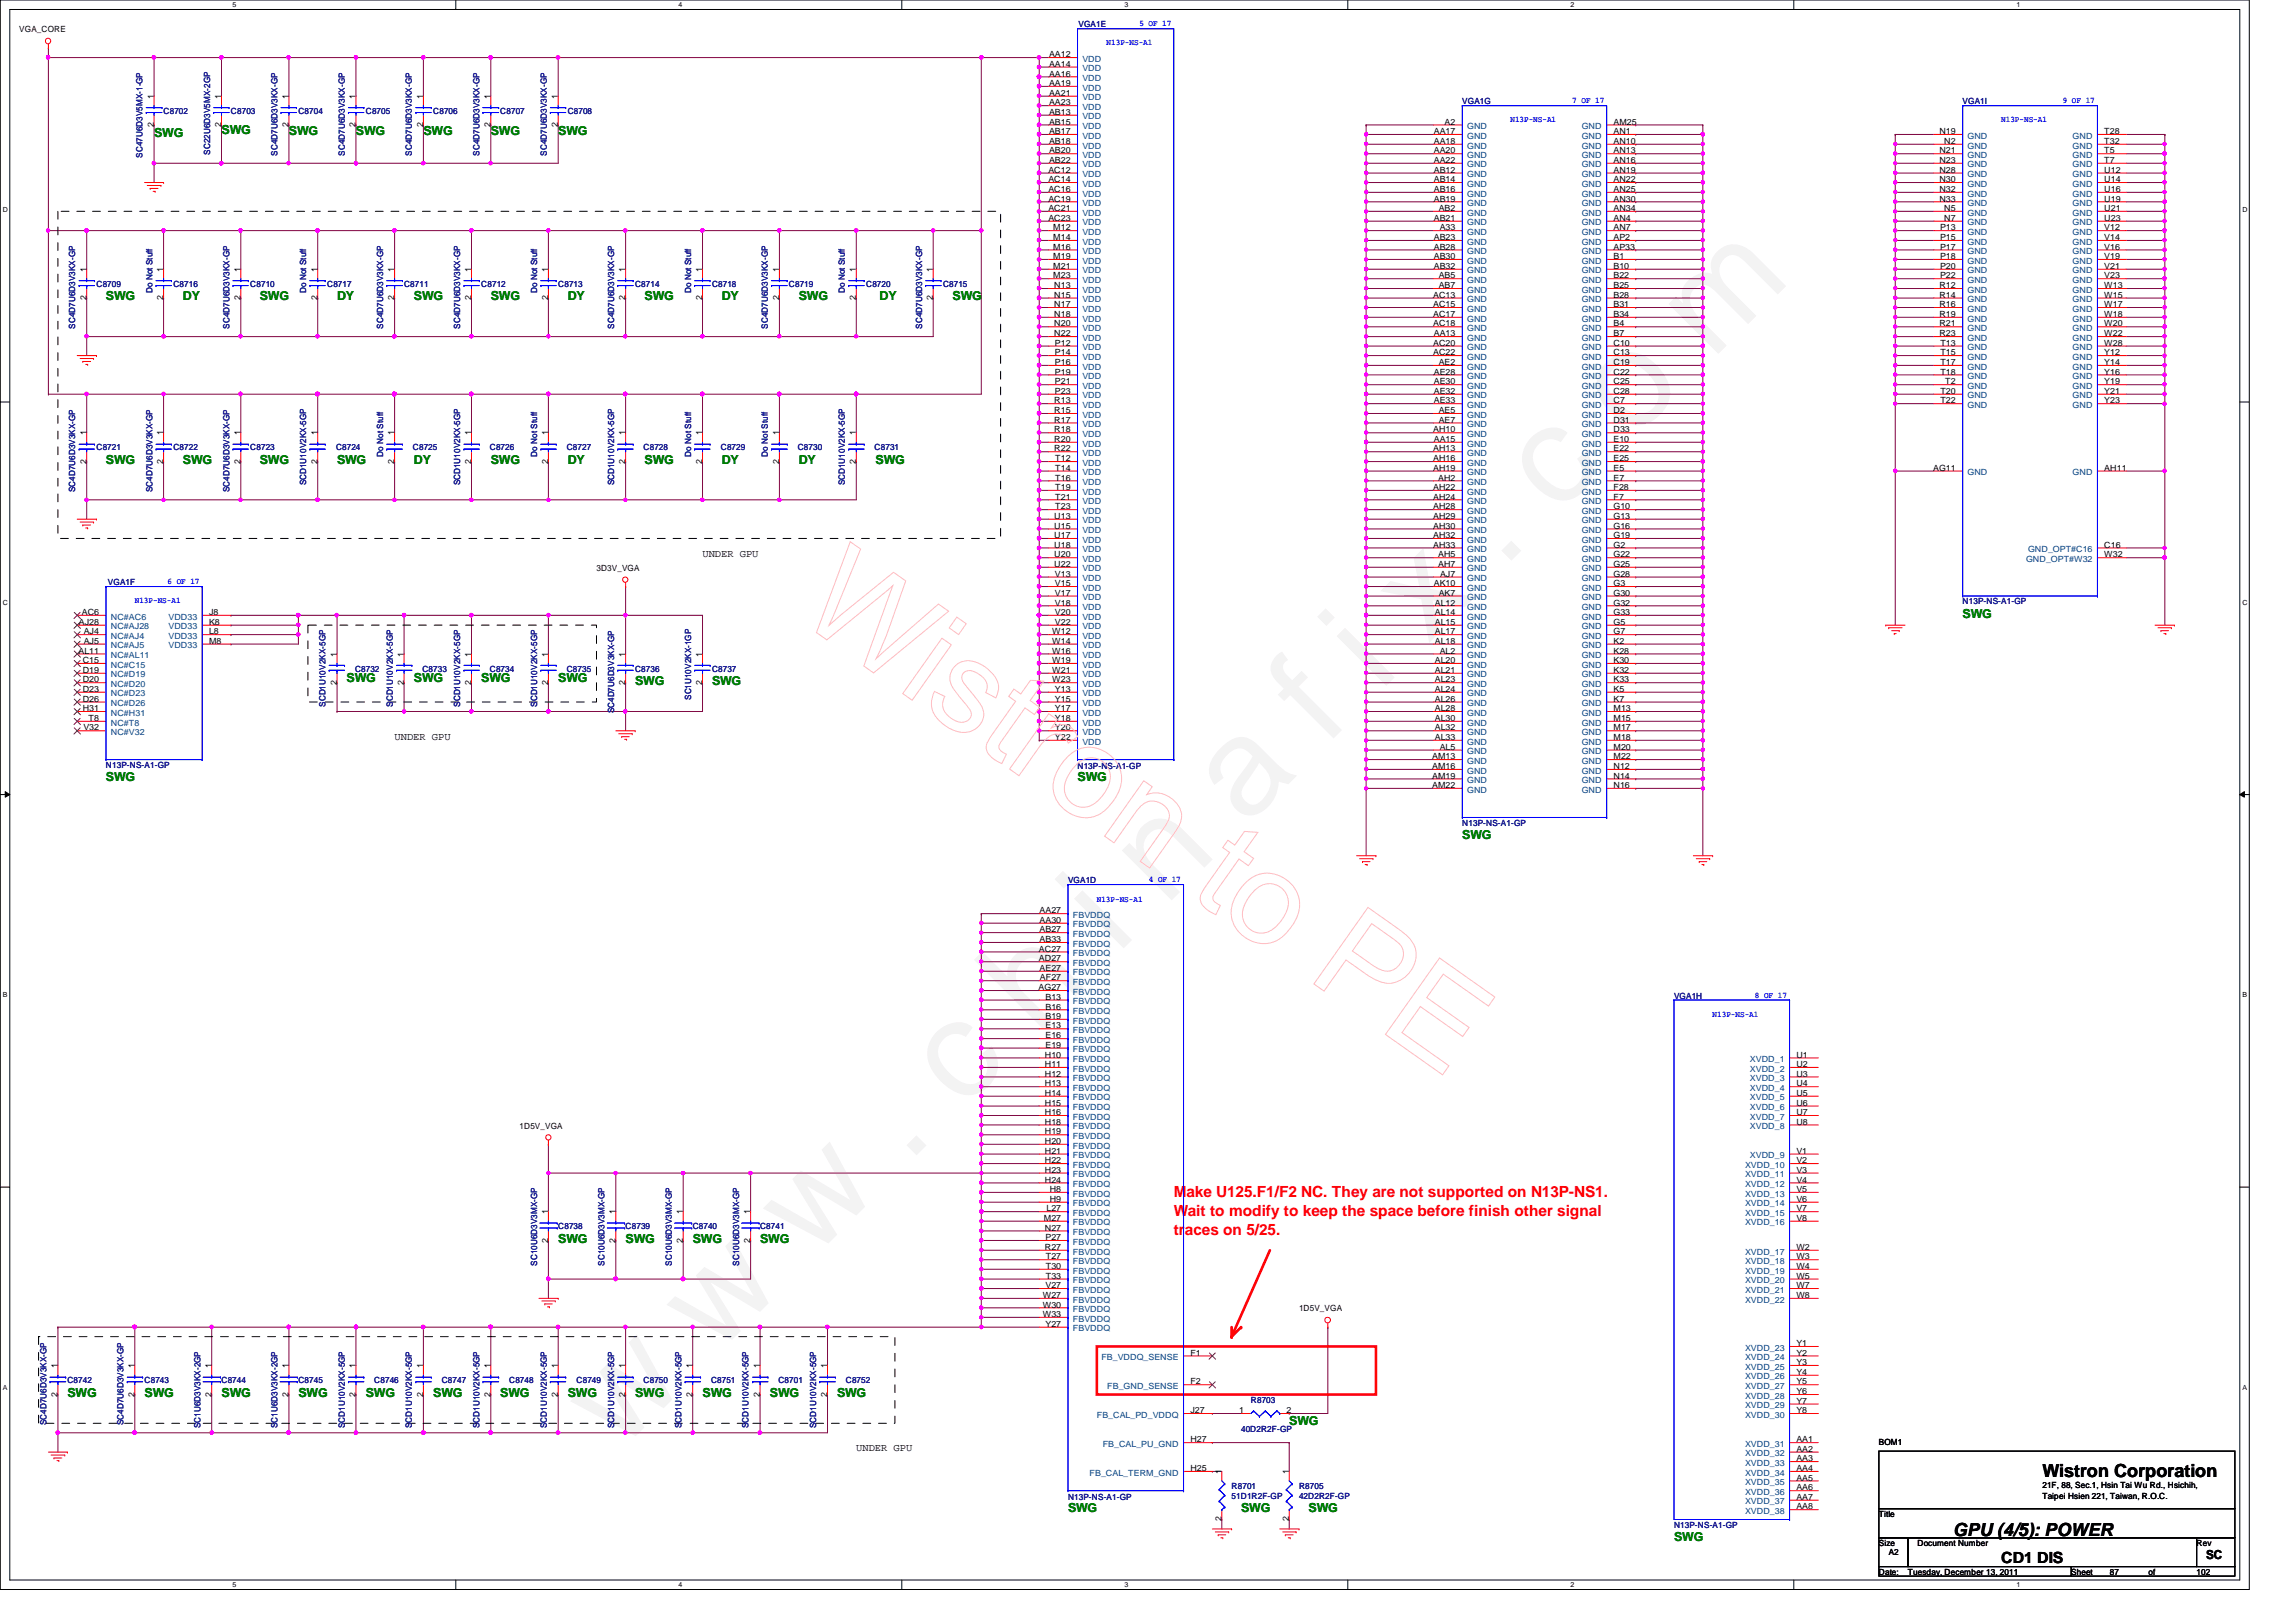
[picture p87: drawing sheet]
<svg xmlns="http://www.w3.org/2000/svg" width="297mm" height="210mm" viewBox="0 0 297 210" stroke-linecap="round" stroke-linejoin="round" font-family="sans-serif">
<defs><g id="words">
<text font-size="17.6" fill="#f0f" x="80.1" y="188" transform="rotate(-45 80.1 188)">w w w . c h i n a f i x . c o m</text>
<g font-size="2.3">
<text x="264.2" y="191.2">Wistron Corporation</text>
<text x="252.7" y="198.8">GPU (4/5): POWER</text>
</g>
<g font-size="2" fill="#f00">
<text x="151.8" y="154.9">Make U125.F1/F2 NC. They are not supported on N13P-NS1.</text>
<text x="151.8" y="157.4">Wait to modify to keep the space before finish other signal</text>
<text x="151.8" y="159.8">traces on 5/25.</text>
</g>
<text font-size="2" x="258.9" y="202.2">CD1 DIS</text>
<g font-size="1.6" fill="#008000">
<text x="19.9" y="17.7">SWG</text>
<text x="28.7" y="17.3">SWG</text>
<text x="37.4" y="17.4">SWG</text>
<text x="46.1" y="17.4">SWG</text>
<text x="54.8" y="17.4">SWG</text>
<text x="63.5" y="17.4">SWG</text>
<text x="72.2" y="17.4">SWG</text>
<text x="13.7" y="38.9">SWG</text>
<text x="23.7" y="38.9">DY</text>
<text x="33.6" y="38.9">SWG</text>
<text x="43.6" y="38.9">DY</text>
<text x="53.5" y="38.9">SWG</text>
<text x="63.5" y="38.9">SWG</text>
<text x="73.4" y="38.9">DY</text>
<text x="83.4" y="38.9">SWG</text>
<text x="93.4" y="38.9">DY</text>
<text x="103.3" y="38.9">SWG</text>
<text x="113.8" y="38.9">DY</text>
<text x="123.2" y="38.9">SWG</text>
<text x="13.7" y="60">SWG</text>
<text x="23.7" y="60">SWG</text>
<text x="33.6" y="60">SWG</text>
<text x="43.6" y="60">SWG</text>
<text x="53.5" y="60">DY</text>
<text x="63.5" y="60">SWG</text>
<text x="73.4" y="60">DY</text>
<text x="83.4" y="60">SWG</text>
<text x="93.4" y="60">DY</text>
<text x="103.3" y="60">DY</text>
<text x="113.3" y="60">SWG</text>
<text x="253.9" y="79.9">SWG</text>
<text x="44.8" y="88.3">SWG</text>
<text x="53.5" y="88.3">SWG</text>
<text x="62.3" y="88.3">SWG</text>
<text x="72.2" y="88.3">SWG</text>
<text x="82.2" y="88.6">SWG</text>
<text x="92.1" y="88.6">SWG</text>
<text x="13.7" y="101.1">SWG</text>
<text x="139.4" y="101.1">SWG</text>
<text x="189.2" y="108.5">SWG</text>
<text x="72.2" y="160.8">SWG</text>
<text x="80.9" y="160.8">SWG</text>
<text x="89.6" y="160.8">SWG</text>
<text x="98.3" y="160.8">SWG</text>
<text x="8.7" y="180.7">SWG</text>
<text x="18.7" y="180.7">SWG</text>
<text x="28.7" y="180.7">SWG</text>
<text x="38.6" y="180.7">SWG</text>
<text x="47.3" y="180.7">SWG</text>
<text x="56" y="180.7">SWG</text>
<text x="64.7" y="180.7">SWG</text>
<text x="73.4" y="180.7">SWG</text>
<text x="82.2" y="180.7">SWG</text>
<text x="90.9" y="180.7">SWG</text>
<text x="99.6" y="180.7">SWG</text>
<text x="108.3" y="180.7">SWG</text>
<text x="166.8" y="184.4">SWG</text>
<text x="138.2" y="195.7">SWG</text>
<text x="160.6" y="195.7">SWG</text>
<text x="169.3" y="195.7">SWG</text>
<text x="216.6" y="199.4">SWG</text>
</g>
<text font-size="1.6" x="285.4" y="201.8">SC</text>
<g font-size="1.4">
<text x="90.9" y="72.1">UNDER GPU</text>
<text x="51.1" y="95.7">UNDER GPU</text>
<text x="110.8" y="187.8">UNDER GPU</text>
</g>
<g font-size="1.1">
<text x="2.5" y="4.1">VGA_CORE</text>
<text x="135.7" y="11.1">AA19</text>
<text x="135.7" y="9.9">AA16</text>
<text x="135.7" y="8.6">AA14</text>
<text x="135.7" y="7.4">AA12</text>
<text x="19.9" y="16.4" transform="rotate(-90 19.9 16.4)">2</text>
<text x="19.9" y="12.8" transform="rotate(-90 19.9 12.8)">1</text>
<text x="28.6" y="16.4" transform="rotate(-90 28.6 16.4)">2</text>
<text x="28.6" y="12.8" transform="rotate(-90 28.6 12.8)">1</text>
<text x="37.3" y="16.4" transform="rotate(-90 37.3 16.4)">2</text>
<text x="37.3" y="12.8" transform="rotate(-90 37.3 12.8)">1</text>
<text x="46" y="16.4" transform="rotate(-90 46 16.4)">2</text>
<text x="46" y="12.8" transform="rotate(-90 46 12.8)">1</text>
<text x="54.7" y="16.4" transform="rotate(-90 54.7 16.4)">2</text>
<text x="54.7" y="12.8" transform="rotate(-90 54.7 12.8)">1</text>
<text x="63.5" y="16.4" transform="rotate(-90 63.5 16.4)">2</text>
<text x="63.5" y="12.8" transform="rotate(-90 63.5 12.8)">1</text>
<text x="72.2" y="16.4" transform="rotate(-90 72.2 16.4)">2</text>
<text x="72.2" y="12.8" transform="rotate(-90 72.2 12.8)">1</text>
<text x="135.7" y="17.4">AB17</text>
<text x="135.7" y="16.1">AB15</text>
<text x="135.7" y="14.9">AB13</text>
<text x="135.7" y="13.6">AA23</text>
<text x="135.7" y="12.4">AA21</text>
<text x="185.5" y="17.4">AA17</text>
<text x="186.9" y="16.1">A2</text>
<text x="208.7" y="17.4">AN1</text>
<text x="208.7" y="16.1">AM25</text>
<text x="250.9" y="17.4">N19</text>
<text x="272.2" y="17.4">T28</text>
<text x="135.6" y="23.6">AC14</text>
<text x="135.6" y="22.4">AC12</text>
<text x="135.7" y="21.1">AB22</text>
<text x="135.7" y="19.9">AB20</text>
<text x="135.7" y="18.6">AB18</text>
<text x="185.5" y="23.6">AB14</text>
<text x="185.5" y="22.4">AB12</text>
<text x="185.5" y="21.1">AA22</text>
<text x="185.5" y="19.9">AA20</text>
<text x="185.5" y="18.6">AA18</text>
<text x="208.7" y="23.6">AN22</text>
<text x="208.7" y="22.4">AN19</text>
<text x="208.7" y="21.1">AN16</text>
<text x="208.7" y="19.9">AN13</text>
<text x="208.7" y="18.6">AN10</text>
<text x="250.9" y="23.6">N30</text>
<text x="250.9" y="22.4">N28</text>
<text x="250.9" y="21.1">N23</text>
<text x="250.9" y="19.9">N21</text>
<text x="251.5" y="18.6">N2</text>
<text x="272.2" y="23.6">U14</text>
<text x="272.2" y="22.4">U12</text>
<text x="272.2" y="21.1">T7</text>
<text x="272.2" y="19.9">T5</text>
<text x="272.2" y="18.6">T32</text>
<text x="135.6" y="28.6">AC23</text>
<text x="135.6" y="27.3">AC21</text>
<text x="135.6" y="26.1">AC19</text>
<text x="135.6" y="24.8">AC16</text>
<text x="136.3" y="29.8">M12</text>
<text x="185.5" y="28.6">AB21</text>
<text x="185.5" y="26.1">AB19</text>
<text x="185.5" y="24.8">AB16</text>
<text x="186.1" y="27.3">AB2</text>
<text x="186.3" y="29.8">A33</text>
<text x="208.7" y="29.8">AN7</text>
<text x="208.7" y="28.6">AN4</text>
<text x="208.7" y="27.3">AN34</text>
<text x="208.7" y="26.1">AN30</text>
<text x="208.7" y="24.8">AN25</text>
<text x="250.9" y="26.1">N33</text>
<text x="250.9" y="24.8">N32</text>
<text x="251" y="29.8">P13</text>
<text x="251.5" y="28.6">N7</text>
<text x="251.5" y="27.3">N5</text>
<text x="272.2" y="29.8">V12</text>
<text x="272.2" y="28.6">U23</text>
<text x="272.2" y="27.3">U21</text>
<text x="272.2" y="26.1">U19</text>
<text x="272.2" y="24.8">U16</text>
<text x="11.2" y="35.2" transform="rotate(-90 11.2 35.2)">1</text>
<text x="21.1" y="35.2" transform="rotate(-90 21.1 35.2)">1</text>
<text x="31.1" y="35.2" transform="rotate(-90 31.1 35.2)">1</text>
<text x="41.1" y="35.2" transform="rotate(-90 41.1 35.2)">1</text>
<text x="51" y="35.2" transform="rotate(-90 51 35.2)">1</text>
<text x="61" y="35.2" transform="rotate(-90 61 35.2)">1</text>
<text x="70.9" y="35.2" transform="rotate(-90 70.9 35.2)">1</text>
<text x="80.9" y="35.2" transform="rotate(-90 80.9 35.2)">1</text>
<text x="90.8" y="35.2" transform="rotate(-90 90.8 35.2)">1</text>
<text x="100.8" y="35.2" transform="rotate(-90 100.8 35.2)">1</text>
<text x="110.7" y="35.2" transform="rotate(-90 110.7 35.2)">1</text>
<text x="120.7" y="35.2" transform="rotate(-90 120.7 35.2)">1</text>
<text x="136.3" y="34.8">M21</text>
<text x="136.3" y="33.5">M19</text>
<text x="136.3" y="32.3">M16</text>
<text x="136.3" y="31.1">M14</text>
<text x="185.5" y="34.8">AB32</text>
<text x="185.5" y="33.5">AB30</text>
<text x="185.5" y="32.3">AB28</text>
<text x="185.5" y="31.1">AB23</text>
<text x="208.7" y="34.8">B10</text>
<text x="208.7" y="33.5">B1</text>
<text x="208.7" y="32.3">AP33</text>
<text x="208.7" y="31.1">AP2</text>
<text x="251" y="34.8">P20</text>
<text x="251" y="33.5">P18</text>
<text x="251" y="32.3">P17</text>
<text x="251" y="31.1">P15</text>
<text x="272.2" y="34.8">V21</text>
<text x="272.2" y="33.5">V19</text>
<text x="272.2" y="32.3">V16</text>
<text x="272.2" y="31.1">V14</text>
<text x="11.2" y="38.9" transform="rotate(-90 11.2 38.9)">2</text>
<text x="21.1" y="38.9" transform="rotate(-90 21.1 38.9)">2</text>
<text x="31.1" y="38.9" transform="rotate(-90 31.1 38.9)">2</text>
<text x="41.1" y="38.9" transform="rotate(-90 41.1 38.9)">2</text>
<text x="51" y="38.9" transform="rotate(-90 51 38.9)">2</text>
<text x="61" y="38.9" transform="rotate(-90 61 38.9)">2</text>
<text x="70.9" y="38.9" transform="rotate(-90 70.9 38.9)">2</text>
<text x="80.9" y="38.9" transform="rotate(-90 80.9 38.9)">2</text>
<text x="90.8" y="38.9" transform="rotate(-90 90.8 38.9)">2</text>
<text x="100.8" y="38.9" transform="rotate(-90 100.8 38.9)">2</text>
<text x="110.7" y="38.9" transform="rotate(-90 110.7 38.9)">2</text>
<text x="120.7" y="38.9" transform="rotate(-90 120.7 38.9)">2</text>
<text x="136.3" y="36">M23</text>
<text x="136.4" y="41">N18</text>
<text x="136.4" y="39.8">N17</text>
<text x="136.4" y="38.5">N15</text>
<text x="136.4" y="37.3">N13</text>
<text x="185.4" y="41">AC17</text>
<text x="185.4" y="39.8">AC15</text>
<text x="185.4" y="38.5">AC13</text>
<text x="186.1" y="37.3">AB7</text>
<text x="186.1" y="36">AB5</text>
<text x="208.7" y="41">B34</text>
<text x="208.7" y="39.8">B31</text>
<text x="208.7" y="38.5">B28</text>
<text x="208.7" y="37.3">B25</text>
<text x="208.7" y="36">B22</text>
<text x="250.9" y="41">R19</text>
<text x="250.9" y="39.8">R16</text>
<text x="250.9" y="38.5">R14</text>
<text x="250.9" y="37.3">R12</text>
<text x="251" y="36">P22</text>
<text x="272.2" y="41">W18</text>
<text x="272.2" y="39.8">W17</text>
<text x="272.2" y="38.5">W15</text>
<text x="272.2" y="37.3">W13</text>
<text x="272.2" y="36">V23</text>
<text x="136.4" y="43.5">N22</text>
<text x="136.4" y="42.2">N20</text>
<text x="136.5" y="47.2">P16</text>
<text x="136.5" y="46">P14</text>
<text x="136.5" y="44.7">P12</text>
<text x="185.4" y="46">AC22</text>
<text x="185.4" y="44.7">AC20</text>
<text x="185.4" y="42.2">AC18</text>
<text x="185.5" y="43.5">AA13</text>
<text x="186.1" y="47.2">AE2</text>
<text x="208.7" y="47.2">C19</text>
<text x="208.7" y="46">C13</text>
<text x="208.7" y="44.7">C10</text>
<text x="208.7" y="43.5">B7</text>
<text x="208.7" y="42.2">B4</text>
<text x="250.9" y="43.5">R23</text>
<text x="250.9" y="42.2">R21</text>
<text x="251" y="47.2">T17</text>
<text x="251" y="46">T15</text>
<text x="251" y="44.7">T13</text>
<text x="272.2" y="47.2">Y14</text>
<text x="272.2" y="46">Y12</text>
<text x="272.2" y="44.7">W28</text>
<text x="272.2" y="43.5">W22</text>
<text x="272.2" y="42.2">W20</text>
<text x="136.4" y="53.5">R15</text>
<text x="136.4" y="52.2">R13</text>
<text x="136.5" y="51">P23</text>
<text x="136.5" y="49.7">P21</text>
<text x="136.5" y="48.5">P19</text>
<text x="185.5" y="52.2">AE33</text>
<text x="185.5" y="51">AE32</text>
<text x="185.5" y="49.7">AE30</text>
<text x="185.5" y="48.5">AE28</text>
<text x="186.1" y="53.5">AE5</text>
<text x="208.7" y="53.5">D2</text>
<text x="208.7" y="52.2">C7</text>
<text x="208.7" y="51">C28</text>
<text x="208.7" y="49.7">C25</text>
<text x="208.7" y="48.5">C22</text>
<text x="251" y="52.2">T22</text>
<text x="251" y="51">T20</text>
<text x="251" y="48.5">T18</text>
<text x="251.7" y="49.7">T2</text>
<text x="272.2" y="52.2">Y23</text>
<text x="272.2" y="51">Y21</text>
<text x="272.2" y="49.7">Y19</text>
<text x="272.2" y="48.5">Y16</text>
<text x="11.2" y="60" transform="rotate(-90 11.2 60)">2</text>
<text x="11.2" y="56.3" transform="rotate(-90 11.2 56.3)">1</text>
<text x="21.1" y="60" transform="rotate(-90 21.1 60)">2</text>
<text x="21.1" y="56.3" transform="rotate(-90 21.1 56.3)">1</text>
<text x="31.1" y="60" transform="rotate(-90 31.1 60)">2</text>
<text x="31.1" y="56.3" transform="rotate(-90 31.1 56.3)">1</text>
<text x="41.1" y="60" transform="rotate(-90 41.1 60)">2</text>
<text x="41.1" y="56.3" transform="rotate(-90 41.1 56.3)">1</text>
<text x="51" y="60" transform="rotate(-90 51 60)">2</text>
<text x="51" y="56.3" transform="rotate(-90 51 56.3)">1</text>
<text x="61" y="60" transform="rotate(-90 61 60)">2</text>
<text x="61" y="56.3" transform="rotate(-90 61 56.3)">1</text>
<text x="70.9" y="60" transform="rotate(-90 70.9 60)">2</text>
<text x="70.9" y="56.3" transform="rotate(-90 70.9 56.3)">1</text>
<text x="80.9" y="60" transform="rotate(-90 80.9 60)">2</text>
<text x="80.9" y="56.3" transform="rotate(-90 80.9 56.3)">1</text>
<text x="90.8" y="60" transform="rotate(-90 90.8 60)">2</text>
<text x="90.8" y="56.3" transform="rotate(-90 90.8 56.3)">1</text>
<text x="100.8" y="60" transform="rotate(-90 100.8 60)">2</text>
<text x="100.8" y="56.3" transform="rotate(-90 100.8 56.3)">1</text>
<text x="110.7" y="60" transform="rotate(-90 110.7 60)">2</text>
<text x="110.7" y="56.3" transform="rotate(-90 110.7 56.3)">1</text>
<text x="136.4" y="58.4">R22</text>
<text x="136.4" y="57.2">R20</text>
<text x="136.4" y="56">R18</text>
<text x="136.4" y="54.7">R17</text>
<text x="136.5" y="59.7">T12</text>
<text x="185.4" y="59.7">AH16</text>
<text x="185.4" y="58.4">AH13</text>
<text x="185.4" y="56">AH10</text>
<text x="185.5" y="57.2">AA15</text>
<text x="186.1" y="54.7">AE7</text>
<text x="208.7" y="59.7">E25</text>
<text x="208.7" y="58.4">E22</text>
<text x="208.7" y="57.2">E10</text>
<text x="208.7" y="56">D33</text>
<text x="208.7" y="54.7">D31</text>
<text x="136.5" y="65.9">T23</text>
<text x="136.5" y="64.6">T21</text>
<text x="136.5" y="63.4">T19</text>
<text x="136.5" y="62.2">T16</text>
<text x="136.5" y="60.9">T14</text>
<text x="185.4" y="65.9">AH28</text>
<text x="185.4" y="64.6">AH24</text>
<text x="185.4" y="63.4">AH22</text>
<text x="185.4" y="60.9">AH19</text>
<text x="186.1" y="62.2">AH2</text>
<text x="208.7" y="65.9">G10</text>
<text x="208.7" y="64.6">F7</text>
<text x="208.7" y="63.4">F28</text>
<text x="208.7" y="62.2">E7</text>
<text x="208.7" y="60.9">E5</text>
<text x="250.1" y="60.9">AG11</text>
<text x="272.2" y="60.9">AH11</text>
<text x="136.4" y="70.9">U18</text>
<text x="136.4" y="69.6">U17</text>
<text x="136.4" y="68.4">U15</text>
<text x="136.4" y="67.1">U13</text>
<text x="185.4" y="70.9">AH33</text>
<text x="185.4" y="69.6">AH32</text>
<text x="185.4" y="68.4">AH30</text>
<text x="185.4" y="67.1">AH29</text>
<text x="208.7" y="70.9">G2</text>
<text x="208.7" y="69.6">G19</text>
<text x="208.7" y="68.4">G16</text>
<text x="208.7" y="67.1">G13</text>
<text x="272.2" y="70.9">C16</text>
<text x="77.2" y="73.9">3D3V_VGA</text>
<text x="136.4" y="73.4">U22</text>
<text x="136.4" y="72.1">U20</text>
<text x="136.5" y="77.1">V17</text>
<text x="136.5" y="75.9">V15</text>
<text x="136.5" y="74.6">V13</text>
<text x="185.5" y="75.9">AK10</text>
<text x="186.1" y="73.4">AH7</text>
<text x="186.1" y="72.1">AH5</text>
<text x="186.1" y="77.1">AK7</text>
<text x="186.3" y="74.6">AJ7</text>
<text x="208.7" y="77.1">G30</text>
<text x="208.7" y="75.9">G3</text>
<text x="208.7" y="74.6">G28</text>
<text x="208.7" y="73.4">G25</text>
<text x="208.7" y="72.1">G22</text>
<text x="272.2" y="72.1">W32</text>
<text x="10.2" y="80.9">AJ28</text>
<text x="10.6" y="79.6">AC6</text>
<text x="10.8" y="83.3">AJ5</text>
<text x="10.8" y="82.1">AJ4</text>
<text x="27" y="83.3">M8</text>
<text x="27" y="82.1">L8</text>
<text x="27" y="80.9">K8</text>
<text x="27" y="79.6">J8</text>
<text x="136.1" y="83.3">W14</text>
<text x="136.1" y="82.1">W12</text>
<text x="136.5" y="80.9">V22</text>
<text x="136.5" y="79.6">V20</text>
<text x="136.5" y="78.4">V18</text>
<text x="185.6" y="83.3">AL18</text>
<text x="185.6" y="82.1">AL17</text>
<text x="185.6" y="80.9">AL15</text>
<text x="185.6" y="79.6">AL14</text>
<text x="185.6" y="78.4">AL12</text>
<text x="208.7" y="83.3">K2</text>
<text x="208.7" y="82.1">G7</text>
<text x="208.7" y="80.9">G5</text>
<text x="208.7" y="79.6">G33</text>
<text x="208.7" y="78.4">G32</text>
<text x="10.2" y="84.6">AL11</text>
<text x="10.7" y="89.5">D23</text>
<text x="10.7" y="88.3">D20</text>
<text x="10.7" y="87.1">D19</text>
<text x="10.7" y="85.8">C15</text>
<text x="43.6" y="88.6" transform="rotate(-90 43.6 88.6)">2</text>
<text x="43.6" y="85" transform="rotate(-90 43.6 85)">1</text>
<text x="52.2" y="88.6" transform="rotate(-90 52.2 88.6)">2</text>
<text x="52.2" y="85" transform="rotate(-90 52.2 85)">1</text>
<text x="61" y="88.6" transform="rotate(-90 61 88.6)">2</text>
<text x="61" y="85" transform="rotate(-90 61 85)">1</text>
<text x="70.9" y="88.6" transform="rotate(-90 70.9 88.6)">2</text>
<text x="70.9" y="85" transform="rotate(-90 70.9 85)">1</text>
<text x="80.9" y="88.6" transform="rotate(-90 80.9 88.6)">2</text>
<text x="80.9" y="85" transform="rotate(-90 80.9 85)">1</text>
<text x="90.8" y="88.6" transform="rotate(-90 90.8 88.6)">2</text>
<text x="90.8" y="85" transform="rotate(-90 90.8 85)">1</text>
<text x="136.1" y="88.3">W23</text>
<text x="136.1" y="87.1">W21</text>
<text x="136.1" y="85.8">W19</text>
<text x="136.1" y="84.6">W16</text>
<text x="136.5" y="89.5">Y13</text>
<text x="185.6" y="89.5">AL24</text>
<text x="185.6" y="88.3">AL23</text>
<text x="185.6" y="87.1">AL21</text>
<text x="185.6" y="85.8">AL20</text>
<text x="186.3" y="84.6">AL2</text>
<text x="208.7" y="89.5">K5</text>
<text x="208.7" y="88.3">K33</text>
<text x="208.7" y="87.1">K32</text>
<text x="208.7" y="85.8">K30</text>
<text x="208.7" y="84.6">K28</text>
<text x="10.7" y="92">H31</text>
<text x="10.7" y="90.8">D26</text>
<text x="10.8" y="94.5">V32</text>
<text x="11.5" y="93.3">T8</text>
<text x="136.5" y="95.8">Y22</text>
<text x="136.5" y="94.5">Y20</text>
<text x="136.5" y="93.3">Y18</text>
<text x="136.5" y="92">Y17</text>
<text x="136.5" y="90.8">Y15</text>
<text x="185.6" y="95.8">AL33</text>
<text x="185.6" y="94.5">AL32</text>
<text x="185.6" y="93.3">AL30</text>
<text x="185.6" y="92">AL28</text>
<text x="185.6" y="90.8">AL26</text>
<text x="208.7" y="95.8">M18</text>
<text x="208.7" y="94.5">M17</text>
<text x="208.7" y="93.3">M15</text>
<text x="208.7" y="92">M13</text>
<text x="208.7" y="90.8">K7</text>
<text x="185.3" y="102">AM22</text>
<text x="185.3" y="100.8">AM19</text>
<text x="185.3" y="99.5">AM16</text>
<text x="185.3" y="98.3">AM13</text>
<text x="186.3" y="97">AL5</text>
<text x="208.7" y="102">N16</text>
<text x="208.7" y="100.8">N14</text>
<text x="208.7" y="99.5">N12</text>
<text x="208.7" y="98.3">M22</text>
<text x="208.7" y="97">M20</text>
<text x="134.5" y="119.4">AA30</text>
<text x="134.5" y="118.2">AA27</text>
<text x="134.4" y="124.4">AD27</text>
<text x="134.4" y="123.1">AC27</text>
<text x="134.5" y="125.6">AE27</text>
<text x="134.5" y="121.9">AB33</text>
<text x="134.5" y="120.6">AB27</text>
<text x="134.4" y="128.1">AG27</text>
<text x="134.5" y="126.9">AF27</text>
<text x="135.3" y="131.9">B19</text>
<text x="135.3" y="130.6">B16</text>
<text x="135.3" y="129.4">B13</text>
<text x="135.2" y="136.9">H10</text>
<text x="135.3" y="135.6">E19</text>
<text x="135.3" y="134.4">E16</text>
<text x="135.3" y="133.1">E13</text>
<text x="232.4" y="136.9">U1</text>
<text x="135.2" y="143.1">H15</text>
<text x="135.2" y="141.8">H14</text>
<text x="135.2" y="140.6">H13</text>
<text x="135.2" y="139.3">H12</text>
<text x="135.2" y="138.1">H11</text>
<text x="232.4" y="143.1">U6</text>
<text x="232.4" y="141.8">U5</text>
<text x="232.4" y="140.6">U4</text>
<text x="232.4" y="139.3">U3</text>
<text x="232.4" y="138.1">U2</text>
<text x="67.2" y="146">1D5V_VGA</text>
<text x="135.2" y="149.3">H21</text>
<text x="135.2" y="148">H20</text>
<text x="135.2" y="146.8">H19</text>
<text x="135.2" y="145.5">H18</text>
<text x="135.2" y="144.3">H16</text>
<text x="232.4" y="149.3">V1</text>
<text x="232.4" y="145.5">U8</text>
<text x="232.4" y="144.3">U7</text>
<text x="135.2" y="153">H24</text>
<text x="135.2" y="151.8">H23</text>
<text x="135.2" y="150.5">H22</text>
<text x="135.8" y="155.5">H9</text>
<text x="135.8" y="154.3">H8</text>
<text x="232.4" y="155.5">V6</text>
<text x="232.4" y="154.3">V5</text>
<text x="232.4" y="153">V4</text>
<text x="232.4" y="151.8">V3</text>
<text x="232.4" y="150.5">V2</text>
<text x="70.9" y="160.8" transform="rotate(-90 70.9 160.8)">2</text>
<text x="70.9" y="157.1" transform="rotate(-90 70.9 157.1)">1</text>
<text x="79.6" y="160.8" transform="rotate(-90 79.6 160.8)">2</text>
<text x="79.6" y="157.1" transform="rotate(-90 79.6 157.1)">1</text>
<text x="88.3" y="160.8" transform="rotate(-90 88.3 160.8)">2</text>
<text x="88.3" y="157.1" transform="rotate(-90 88.3 157.1)">1</text>
<text x="97.1" y="160.8" transform="rotate(-90 97.1 160.8)">2</text>
<text x="97.1" y="157.1" transform="rotate(-90 97.1 157.1)">1</text>
<text x="135" y="158">M27</text>
<text x="135.2" y="161.8">R27</text>
<text x="135.2" y="159.3">N27</text>
<text x="135.3" y="160.5">P27</text>
<text x="135.4" y="156.8">L27</text>
<text x="232.4" y="161.8">W2</text>
<text x="232.4" y="158">V8</text>
<text x="232.4" y="156.8">V7</text>
<text x="134.9" y="168">W27</text>
<text x="135.3" y="166.7">V27</text>
<text x="135.3" y="165.5">T33</text>
<text x="135.3" y="164.2">T30</text>
<text x="135.3" y="163">T27</text>
<text x="232.4" y="168">W8</text>
<text x="232.4" y="166.7">W7</text>
<text x="232.4" y="165.5">W5</text>
<text x="232.4" y="164.2">W4</text>
<text x="232.4" y="163">W3</text>
<text x="134.9" y="170.4">W33</text>
<text x="134.9" y="169.2">W30</text>
<text x="135.3" y="171.7">Y27</text>
<text x="168.1" y="169.7">1D5V_VGA</text>
<text x="7.4" y="177.1" transform="rotate(-90 7.4 177.1)">1</text>
<text x="17.4" y="177.1" transform="rotate(-90 17.4 177.1)">1</text>
<text x="27.3" y="177.1" transform="rotate(-90 27.3 177.1)">1</text>
<text x="37.3" y="177.1" transform="rotate(-90 37.3 177.1)">1</text>
<text x="46" y="177.1" transform="rotate(-90 46 177.1)">1</text>
<text x="54.7" y="177.1" transform="rotate(-90 54.7 177.1)">1</text>
<text x="63.5" y="177.1" transform="rotate(-90 63.5 177.1)">1</text>
<text x="72.2" y="177.1" transform="rotate(-90 72.2 177.1)">1</text>
<text x="80.9" y="177.1" transform="rotate(-90 80.9 177.1)">1</text>
<text x="89.6" y="177.1" transform="rotate(-90 89.6 177.1)">1</text>
<text x="98.3" y="177.1" transform="rotate(-90 98.3 177.1)">1</text>
<text x="107" y="177.1" transform="rotate(-90 107 177.1)">1</text>
<text x="154" y="179.2">F2</text>
<text x="154" y="175.4">F1</text>
<text x="232.4" y="179.2">Y5</text>
<text x="232.4" y="177.9">Y4</text>
<text x="232.4" y="176.7">Y3</text>
<text x="232.4" y="175.4">Y2</text>
<text x="232.4" y="174.2">Y1</text>
<text x="7.4" y="180.7" transform="rotate(-90 7.4 180.7)">2</text>
<text x="17.4" y="180.7" transform="rotate(-90 17.4 180.7)">2</text>
<text x="27.3" y="180.7" transform="rotate(-90 27.3 180.7)">2</text>
<text x="37.3" y="180.7" transform="rotate(-90 37.3 180.7)">2</text>
<text x="46" y="180.7" transform="rotate(-90 46 180.7)">2</text>
<text x="54.7" y="180.7" transform="rotate(-90 54.7 180.7)">2</text>
<text x="63.5" y="180.7" transform="rotate(-90 63.5 180.7)">2</text>
<text x="72.2" y="180.7" transform="rotate(-90 72.2 180.7)">2</text>
<text x="80.9" y="180.7" transform="rotate(-90 80.9 180.7)">2</text>
<text x="89.6" y="180.7" transform="rotate(-90 89.6 180.7)">2</text>
<text x="98.3" y="180.7" transform="rotate(-90 98.3 180.7)">2</text>
<text x="107" y="180.7" transform="rotate(-90 107 180.7)">2</text>
<text x="154" y="182.9">J27</text>
<text x="160.3" y="182.9">1</text>
<text x="166.5" y="182.9">2</text>
<text x="232.4" y="182.9">Y8</text>
<text x="232.4" y="181.7">Y7</text>
<text x="232.4" y="180.4">Y6</text>
<text x="154" y="190.4">H25</text>
<text x="154" y="186.6">H27</text>
<text x="158" y="190.8" transform="rotate(-90 158 190.8)">1</text>
<text x="166.7" y="190.8" transform="rotate(-90 166.7 190.8)">1</text>
<text x="232.4" y="191.6">AA5</text>
<text x="232.4" y="190.4">AA4</text>
<text x="232.4" y="189.1">AA3</text>
<text x="232.4" y="187.9">AA2</text>
<text x="232.4" y="186.6">AA1</text>
<text x="243.1" y="187">BOM1</text>
<text x="158" y="196.9" transform="rotate(-90 158 196.9)">2</text>
<text x="166.7" y="196.9" transform="rotate(-90 166.7 196.9)">2</text>
<text x="232.4" y="195.3">AA8</text>
<text x="232.4" y="194.1">AA7</text>
<text x="232.4" y="192.9">AA6</text>
<text x="243.1" y="196.3">Title</text>
<text x="264.2" y="192.6">21F, 88, Sec.1, Hsin Tai Wu Rd., Hsichih,</text>
<text x="264.2" y="193.9">Taipei Hsien 221, Taiwan, R.O.C.</text>
<text x="243.1" y="200.1">Size</text>
<text x="243.1" y="203.8">Date:</text>
<text x="244.3" y="201.3">A2</text>
<text x="246.8" y="203.8">Tuesday, December 13, 2011</text>
<text x="248.1" y="200.1">Document Number</text>
<text x="268" y="203.8">Sheet</text>
<text x="273" y="203.8">87</text>
<text x="278" y="203.8">of</text>
<text x="284.2" y="203.8">102</text>
<text x="284.2" y="200.1">Rev</text>
</g>
<g font-size="1.1" fill="#000080">
<text x="139.5" y="3.5">VGA1E</text>
<text x="21.2" y="14.7">C8702</text>
<text x="29.9" y="14.7">C8703</text>
<text x="38.6" y="14.7">C8704</text>
<text x="47.3" y="14.7">C8705</text>
<text x="56" y="14.7">C8706</text>
<text x="64.7" y="14.7">C8707</text>
<text x="73.4" y="14.7">C8708</text>
<text x="189.2" y="13.5">VGA1G</text>
<text x="253.9" y="13.5">VGA1I</text>
<text x="18.5" y="20.4" transform="rotate(-90 18.5 20.4)">SC47U6D3V5MX-1-GP</text>
<text x="27.2" y="20" transform="rotate(-90 27.2 20)">SC22U6D3V5MX-2GP</text>
<text x="35.9" y="20.2" transform="rotate(-90 35.9 20.2)">SC4D7U6D3V3KX-GP</text>
<text x="44.6" y="20.2" transform="rotate(-90 44.6 20.2)">SC4D7U6D3V3KX-GP</text>
<text x="53.3" y="20.2" transform="rotate(-90 53.3 20.2)">SC4D7U6D3V3KX-GP</text>
<text x="62" y="20.2" transform="rotate(-90 62 20.2)">SC4D7U6D3V3KX-GP</text>
<text x="70.7" y="20.2" transform="rotate(-90 70.7 20.2)">SC4D7U6D3V3KX-GP</text>
<text x="12.5" y="37.1">C8709</text>
<text x="19.7" y="37.9" transform="rotate(-90 19.7 37.9)">Do Not Stuff</text>
<text x="22.4" y="37.1">C8716</text>
<text x="32.4" y="37.1">C8710</text>
<text x="39.6" y="37.9" transform="rotate(-90 39.6 37.9)">Do Not Stuff</text>
<text x="42.3" y="37.1">C8717</text>
<text x="52.3" y="37.1">C8711</text>
<text x="62.3" y="37.1">C8712</text>
<text x="69.5" y="37.9" transform="rotate(-90 69.5 37.9)">Do Not Stuff</text>
<text x="72.2" y="37.1">C8713</text>
<text x="82.2" y="37.1">C8714</text>
<text x="89.4" y="37.9" transform="rotate(-90 89.4 37.9)">Do Not Stuff</text>
<text x="92.1" y="37.1">C8718</text>
<text x="102.1" y="37.1">C8719</text>
<text x="109.3" y="37.9" transform="rotate(-90 109.3 37.9)">Do Not Stuff</text>
<text x="112.1" y="37.1">C8720</text>
<text x="122" y="37.1">C8715</text>
<text x="9.7" y="42.5" transform="rotate(-90 9.7 42.5)">SC4D7U6D3V3KX-GP</text>
<text x="29.7" y="42.5" transform="rotate(-90 29.7 42.5)">SC4D7U6D3V3KX-GP</text>
<text x="49.6" y="42.5" transform="rotate(-90 49.6 42.5)">SC4D7U6D3V3KX-GP</text>
<text x="59.5" y="42.5" transform="rotate(-90 59.5 42.5)">SC4D7U6D3V3KX-GP</text>
<text x="79.5" y="42.5" transform="rotate(-90 79.5 42.5)">SC4D7U6D3V3KX-GP</text>
<text x="99.4" y="42.5" transform="rotate(-90 99.4 42.5)">SC4D7U6D3V3KX-GP</text>
<text x="119.3" y="42.5" transform="rotate(-90 119.3 42.5)">SC4D7U6D3V3KX-GP</text>
<text x="12.5" y="58.3">C8721</text>
<text x="22.4" y="58.3">C8722</text>
<text x="32.4" y="58.3">C8723</text>
<text x="43.5" y="58.3">C8724</text>
<text x="49.6" y="59.1" transform="rotate(-90 49.6 59.1)">Do Not Stuff</text>
<text x="53.4" y="58.3">C8725</text>
<text x="63.4" y="58.3">C8726</text>
<text x="69.5" y="59.1" transform="rotate(-90 69.5 59.1)">Do Not Stuff</text>
<text x="73.3" y="58.3">C8727</text>
<text x="83.3" y="58.3">C8728</text>
<text x="89.4" y="59.1" transform="rotate(-90 89.4 59.1)">Do Not Stuff</text>
<text x="93.3" y="58.3">C8729</text>
<text x="99.4" y="59.1" transform="rotate(-90 99.4 59.1)">Do Not Stuff</text>
<text x="103.2" y="58.3">C8730</text>
<text x="113.2" y="58.3">C8731</text>
<text x="9.7" y="63.7" transform="rotate(-90 9.7 63.7)">SC4D7U6D3V3KX-GP</text>
<text x="19.7" y="63.7" transform="rotate(-90 19.7 63.7)">SC4D7U6D3V3KX-GP</text>
<text x="29.7" y="63.7" transform="rotate(-90 29.7 63.7)">SC4D7U6D3V3KX-GP</text>
<text x="39.6" y="62.8" transform="rotate(-90 39.6 62.8)">SCD1U10V2KX-5GP</text>
<text x="59.5" y="62.8" transform="rotate(-90 59.5 62.8)">SCD1U10V2KX-5GP</text>
<text x="79.5" y="62.8" transform="rotate(-90 79.5 62.8)">SCD1U10V2KX-5GP</text>
<text x="109.3" y="62.8" transform="rotate(-90 109.3 62.8)">SCD1U10V2KX-5GP</text>
<text x="14" y="75.7">VGA1F</text>
<text x="253.9" y="78.2">N13P-NS-A1-GP</text>
<text x="45.9" y="86.9">C8732</text>
<text x="54.6" y="86.9">C8733</text>
<text x="63.4" y="86.9">C8734</text>
<text x="73.3" y="86.9">C8735</text>
<text x="82.2" y="86.9">C8736</text>
<text x="92.1" y="86.9">C8737</text>
<text x="42.1" y="91.5" transform="rotate(-90 42.1 91.5)">SCD1U10V2KX-5GP</text>
<text x="50.8" y="91.5" transform="rotate(-90 50.8 91.5)">SCD1U10V2KX-5GP</text>
<text x="59.5" y="91.5" transform="rotate(-90 59.5 91.5)">SCD1U10V2KX-5GP</text>
<text x="69.5" y="91.5" transform="rotate(-90 69.5 91.5)">SCD1U10V2KX-5GP</text>
<text x="79.5" y="92.3" transform="rotate(-90 79.5 92.3)">SC4D7U6D3V3KX-GP</text>
<text x="89.4" y="90.6" transform="rotate(-90 89.4 90.6)">SC1U10V2KX-1GP</text>
<text x="13.7" y="99.4">N13P-NS-A1-GP</text>
<text x="139.4" y="99.5">N13P-NS-A1-GP</text>
<text x="189.2" y="106.8">N13P-NS-A1-GP</text>
<text x="138.2" y="114.3">VGA1D</text>
<text x="216.6" y="129.2">VGA1H</text>
<text x="72.2" y="159.1">C8738</text>
<text x="80.9" y="159.1">C8739</text>
<text x="89.6" y="159.1">C8740</text>
<text x="98.3" y="159.1">C8741</text>
<text x="69.5" y="163.8" transform="rotate(-90 69.5 163.8)">SC10U6D3V3MX-GP</text>
<text x="78.2" y="163.8" transform="rotate(-90 78.2 163.8)">SC10U6D3V3MX-GP</text>
<text x="86.9" y="163.8" transform="rotate(-90 86.9 163.8)">SC10U6D3V3MX-GP</text>
<text x="95.6" y="163.8" transform="rotate(-90 95.6 163.8)">SC10U6D3V3MX-GP</text>
<text x="8.7" y="179">C8742</text>
<text x="18.7" y="179">C8743</text>
<text x="28.7" y="179">C8744</text>
<text x="38.6" y="179">C8745</text>
<text x="48.4" y="179">C8746</text>
<text x="57.1" y="179">C8747</text>
<text x="65.9" y="179">C8748</text>
<text x="74.6" y="179">C8749</text>
<text x="83.3" y="179">C8750</text>
<text x="92" y="179">C8751</text>
<text x="100.7" y="179">C8701</text>
<text x="109.4" y="179">C8752</text>
<text x="6" y="184.4" transform="rotate(-90 6 184.4)">SC4D7U6D3V3KX-GP</text>
<text x="16" y="184.4" transform="rotate(-90 16 184.4)">SC4D7U6D3V3KX-GP</text>
<text x="25.9" y="184.8" transform="rotate(-90 25.9 184.8)">SC1U6D3V3KX-2GP</text>
<text x="35.9" y="184.8" transform="rotate(-90 35.9 184.8)">SC1U6D3V3KX-2GP</text>
<text x="44.6" y="184.8" transform="rotate(-90 44.6 184.8)">SCD1U10V2KX-5GP</text>
<text x="53.3" y="184.8" transform="rotate(-90 53.3 184.8)">SCD1U10V2KX-5GP</text>
<text x="62" y="184.8" transform="rotate(-90 62 184.8)">SCD1U10V2KX-5GP</text>
<text x="70.7" y="184.8" transform="rotate(-90 70.7 184.8)">SCD1U10V2KX-5GP</text>
<text x="79.5" y="184.8" transform="rotate(-90 79.5 184.8)">SCD1U10V2KX-5GP</text>
<text x="88.2" y="184.8" transform="rotate(-90 88.2 184.8)">SCD1U10V2KX-5GP</text>
<text x="96.9" y="184.8" transform="rotate(-90 96.9 184.8)">SCD1U10V2KX-5GP</text>
<text x="105.6" y="184.8" transform="rotate(-90 105.6 184.8)">SCD1U10V2KX-5GP</text>
<text x="160.6" y="185.3">40D2R2F-GP</text>
<text x="161.8" y="181.5">R8703</text>
<text x="138.2" y="194.1">N13P-NS-A1-GP</text>
<text x="159.3" y="192.7">R8701</text>
<text x="159.3" y="194">51D1R2F-GP</text>
<text x="168.1" y="192.7">R8705</text>
<text x="168.1" y="194">42D2R2F-GP</text>
<text x="216.6" y="197.7">N13P-NS-A1-GP</text>
</g>
<g font-size="1.1" fill="#00f">
<text x="143.2" y="5.9">N13P-NS-A1</text>
<text x="147.4" y="3.4">5 OF 17</text>
<text x="195.4" y="15.8">N13P-NS-A1</text>
<text x="203.4" y="13.4">7 OF 17</text>
<text x="258.9" y="15.8">N13P-NS-A1</text>
<text x="266.9" y="13.4">9 OF 17</text>
<text x="21.7" y="75.6">6 OF 17</text>
<text x="17.4" y="78.1">N13P-NS-A1</text>
<text x="141.9" y="116.7">N13P-NS-A1</text>
<text x="148.6" y="114.2">4 OF 17</text>
<text x="221.6" y="131.6">N13P-NS-A1</text>
<text x="227" y="129.1">8 OF 17</text>
</g>
<g font-size="1.1" fill="#004080">
<text x="140" y="11.7">VDD</text>
<text x="140" y="10.5">VDD</text>
<text x="140" y="9.2">VDD</text>
<text x="140" y="8">VDD</text>
<text x="140" y="17.9">VDD</text>
<text x="140" y="16.7">VDD</text>
<text x="140" y="15.5">VDD</text>
<text x="140" y="14.2">VDD</text>
<text x="140" y="13">VDD</text>
<text x="189.8" y="17.9">GND</text>
<text x="189.8" y="16.7">GND</text>
<text x="204.6" y="17.9">GND</text>
<text x="204.6" y="16.7">GND</text>
<text x="254.5" y="17.9">GND</text>
<text x="268.1" y="17.9">GND</text>
<text x="140" y="22.9">VDD</text>
<text x="140" y="21.7">VDD</text>
<text x="140" y="20.4">VDD</text>
<text x="140" y="19.2">VDD</text>
<text x="189.8" y="22.9">GND</text>
<text x="189.8" y="21.7">GND</text>
<text x="189.8" y="20.4">GND</text>
<text x="189.8" y="19.2">GND</text>
<text x="204.6" y="22.9">GND</text>
<text x="204.6" y="21.7">GND</text>
<text x="204.6" y="20.4">GND</text>
<text x="204.6" y="19.2">GND</text>
<text x="254.5" y="22.9">GND</text>
<text x="254.5" y="21.7">GND</text>
<text x="254.5" y="20.4">GND</text>
<text x="254.5" y="19.2">GND</text>
<text x="268.1" y="22.9">GND</text>
<text x="268.1" y="21.7">GND</text>
<text x="268.1" y="20.4">GND</text>
<text x="268.1" y="19.2">GND</text>
<text x="140" y="29.2">VDD</text>
<text x="140" y="27.9">VDD</text>
<text x="140" y="26.7">VDD</text>
<text x="140" y="25.4">VDD</text>
<text x="140" y="24.2">VDD</text>
<text x="189.8" y="29.2">GND</text>
<text x="189.8" y="27.9">GND</text>
<text x="189.8" y="26.7">GND</text>
<text x="189.8" y="25.4">GND</text>
<text x="189.8" y="24.2">GND</text>
<text x="204.6" y="29.2">GND</text>
<text x="204.6" y="27.9">GND</text>
<text x="204.6" y="26.7">GND</text>
<text x="204.6" y="25.4">GND</text>
<text x="204.6" y="24.2">GND</text>
<text x="254.5" y="29.2">GND</text>
<text x="254.5" y="27.9">GND</text>
<text x="254.5" y="26.7">GND</text>
<text x="254.5" y="25.4">GND</text>
<text x="254.5" y="24.2">GND</text>
<text x="268.1" y="29.2">GND</text>
<text x="268.1" y="27.9">GND</text>
<text x="268.1" y="26.7">GND</text>
<text x="268.1" y="25.4">GND</text>
<text x="268.1" y="24.2">GND</text>
<text x="140" y="35.4">VDD</text>
<text x="140" y="34.1">VDD</text>
<text x="140" y="32.9">VDD</text>
<text x="140" y="31.7">VDD</text>
<text x="140" y="30.4">VDD</text>
<text x="189.8" y="35.4">GND</text>
<text x="189.8" y="34.1">GND</text>
<text x="189.8" y="32.9">GND</text>
<text x="189.8" y="31.7">GND</text>
<text x="189.8" y="30.4">GND</text>
<text x="204.6" y="35.4">GND</text>
<text x="204.6" y="34.1">GND</text>
<text x="204.6" y="32.9">GND</text>
<text x="204.6" y="31.7">GND</text>
<text x="204.6" y="30.4">GND</text>
<text x="254.5" y="35.4">GND</text>
<text x="254.5" y="34.1">GND</text>
<text x="254.5" y="32.9">GND</text>
<text x="254.5" y="31.7">GND</text>
<text x="254.5" y="30.4">GND</text>
<text x="268.1" y="35.4">GND</text>
<text x="268.1" y="34.1">GND</text>
<text x="268.1" y="32.9">GND</text>
<text x="268.1" y="31.7">GND</text>
<text x="268.1" y="30.4">GND</text>
<text x="140" y="41.6">VDD</text>
<text x="140" y="40.3">VDD</text>
<text x="140" y="39.1">VDD</text>
<text x="140" y="37.9">VDD</text>
<text x="140" y="36.6">VDD</text>
<text x="189.8" y="41.6">GND</text>
<text x="189.8" y="40.3">GND</text>
<text x="189.8" y="39.1">GND</text>
<text x="189.8" y="37.9">GND</text>
<text x="189.8" y="36.6">GND</text>
<text x="204.6" y="41.6">GND</text>
<text x="204.6" y="40.3">GND</text>
<text x="204.6" y="39.1">GND</text>
<text x="204.6" y="37.9">GND</text>
<text x="204.6" y="36.6">GND</text>
<text x="254.5" y="41.6">GND</text>
<text x="254.5" y="40.3">GND</text>
<text x="254.5" y="39.1">GND</text>
<text x="254.5" y="37.9">GND</text>
<text x="254.5" y="36.6">GND</text>
<text x="268.1" y="41.6">GND</text>
<text x="268.1" y="40.3">GND</text>
<text x="268.1" y="39.1">GND</text>
<text x="268.1" y="37.9">GND</text>
<text x="268.1" y="36.6">GND</text>
<text x="140" y="47.8">VDD</text>
<text x="140" y="46.6">VDD</text>
<text x="140" y="45.3">VDD</text>
<text x="140" y="44.1">VDD</text>
<text x="140" y="42.8">VDD</text>
<text x="189.8" y="47.8">GND</text>
<text x="189.8" y="46.6">GND</text>
<text x="189.8" y="45.3">GND</text>
<text x="189.8" y="44.1">GND</text>
<text x="189.8" y="42.8">GND</text>
<text x="204.6" y="47.8">GND</text>
<text x="204.6" y="46.6">GND</text>
<text x="204.6" y="45.3">GND</text>
<text x="204.6" y="44.1">GND</text>
<text x="204.6" y="42.8">GND</text>
<text x="254.5" y="47.8">GND</text>
<text x="254.5" y="46.6">GND</text>
<text x="254.5" y="45.3">GND</text>
<text x="254.5" y="44.1">GND</text>
<text x="254.5" y="42.8">GND</text>
<text x="268.1" y="47.8">GND</text>
<text x="268.1" y="46.6">GND</text>
<text x="268.1" y="45.3">GND</text>
<text x="268.1" y="44.1">GND</text>
<text x="268.1" y="42.8">GND</text>
<text x="140" y="52.8">VDD</text>
<text x="140" y="51.6">VDD</text>
<text x="140" y="50.3">VDD</text>
<text x="140" y="49.1">VDD</text>
<text x="189.8" y="52.8">GND</text>
<text x="189.8" y="51.6">GND</text>
<text x="189.8" y="50.3">GND</text>
<text x="189.8" y="49.1">GND</text>
<text x="204.6" y="52.8">GND</text>
<text x="204.6" y="51.6">GND</text>
<text x="204.6" y="50.3">GND</text>
<text x="204.6" y="49.1">GND</text>
<text x="254.5" y="52.8">GND</text>
<text x="254.5" y="51.6">GND</text>
<text x="254.5" y="50.3">GND</text>
<text x="254.5" y="49.1">GND</text>
<text x="268.1" y="52.8">GND</text>
<text x="268.1" y="51.6">GND</text>
<text x="268.1" y="50.3">GND</text>
<text x="268.1" y="49.1">GND</text>
<text x="140" y="59">VDD</text>
<text x="140" y="57.8">VDD</text>
<text x="140" y="56.6">VDD</text>
<text x="140" y="55.3">VDD</text>
<text x="140" y="54.1">VDD</text>
<text x="189.8" y="59">GND</text>
<text x="189.8" y="57.8">GND</text>
<text x="189.8" y="56.6">GND</text>
<text x="189.8" y="55.3">GND</text>
<text x="189.8" y="54.1">GND</text>
<text x="204.6" y="59">GND</text>
<text x="204.6" y="57.8">GND</text>
<text x="204.6" y="56.6">GND</text>
<text x="204.6" y="55.3">GND</text>
<text x="204.6" y="54.1">GND</text>
<text x="140" y="65.2">VDD</text>
<text x="140" y="64">VDD</text>
<text x="140" y="62.8">VDD</text>
<text x="140" y="61.5">VDD</text>
<text x="140" y="60.3">VDD</text>
<text x="189.8" y="65.2">GND</text>
<text x="189.8" y="64">GND</text>
<text x="189.8" y="62.8">GND</text>
<text x="189.8" y="61.5">GND</text>
<text x="189.8" y="60.3">GND</text>
<text x="204.6" y="65.2">GND</text>
<text x="204.6" y="64">GND</text>
<text x="204.6" y="62.8">GND</text>
<text x="204.6" y="61.5">GND</text>
<text x="204.6" y="60.3">GND</text>
<text x="254.5" y="61.5">GND</text>
<text x="268.1" y="61.5">GND</text>
<text x="140" y="71.5">VDD</text>
<text x="140" y="70.2">VDD</text>
<text x="140" y="69">VDD</text>
<text x="140" y="67.7">VDD</text>
<text x="140" y="66.5">VDD</text>
<text x="189.8" y="71.5">GND</text>
<text x="189.8" y="70.2">GND</text>
<text x="189.8" y="69">GND</text>
<text x="189.8" y="67.7">GND</text>
<text x="189.8" y="66.5">GND</text>
<text x="204.6" y="71.5">GND</text>
<text x="204.6" y="70.2">GND</text>
<text x="204.6" y="69">GND</text>
<text x="204.6" y="67.7">GND</text>
<text x="204.6" y="66.5">GND</text>
<text x="262.4" y="71.5">GND_OPT#C16</text>
<text x="140" y="77.7">VDD</text>
<text x="140" y="76.5">VDD</text>
<text x="140" y="75.2">VDD</text>
<text x="140" y="74">VDD</text>
<text x="140" y="72.7">VDD</text>
<text x="189.8" y="77.7">GND</text>
<text x="189.8" y="76.5">GND</text>
<text x="189.8" y="75.2">GND</text>
<text x="189.8" y="74">GND</text>
<text x="189.8" y="72.7">GND</text>
<text x="204.6" y="77.7">GND</text>
<text x="204.6" y="76.5">GND</text>
<text x="204.6" y="75.2">GND</text>
<text x="204.6" y="74">GND</text>
<text x="204.6" y="72.7">GND</text>
<text x="262.1" y="72.7">GND_OPT#W32</text>
<text x="14.3" y="83.9">NC#AJ5</text>
<text x="14.3" y="82.7">NC#AJ4</text>
<text x="14.3" y="81.4">NC#AJ28</text>
<text x="14.3" y="80.2">NC#AC6</text>
<text x="21.8" y="83.9">VDD33</text>
<text x="21.8" y="82.7">VDD33</text>
<text x="21.8" y="81.4">VDD33</text>
<text x="21.8" y="80.2">VDD33</text>
<text x="140" y="83.9">VDD</text>
<text x="140" y="82.7">VDD</text>
<text x="140" y="81.4">VDD</text>
<text x="140" y="80.2">VDD</text>
<text x="140" y="79">VDD</text>
<text x="189.8" y="83.9">GND</text>
<text x="189.8" y="82.7">GND</text>
<text x="189.8" y="81.4">GND</text>
<text x="189.8" y="80.2">GND</text>
<text x="189.8" y="79">GND</text>
<text x="204.6" y="83.9">GND</text>
<text x="204.6" y="82.7">GND</text>
<text x="204.6" y="81.4">GND</text>
<text x="204.6" y="80.2">GND</text>
<text x="204.6" y="79">GND</text>
<text x="14.3" y="88.9">NC#D20</text>
<text x="14.3" y="87.7">NC#D19</text>
<text x="14.3" y="86.4">NC#C15</text>
<text x="14.3" y="85.2">NC#AL11</text>
<text x="140" y="88.9">VDD</text>
<text x="140" y="87.7">VDD</text>
<text x="140" y="86.4">VDD</text>
<text x="140" y="85.2">VDD</text>
<text x="189.8" y="88.9">GND</text>
<text x="189.8" y="87.7">GND</text>
<text x="189.8" y="86.4">GND</text>
<text x="189.8" y="85.2">GND</text>
<text x="204.6" y="88.9">GND</text>
<text x="204.6" y="87.7">GND</text>
<text x="204.6" y="86.4">GND</text>
<text x="204.6" y="85.2">GND</text>
<text x="14.3" y="95.1">NC#V32</text>
<text x="14.3" y="93.9">NC#T8</text>
<text x="14.3" y="92.6">NC#H31</text>
<text x="14.3" y="91.4">NC#D26</text>
<text x="14.3" y="90.1">NC#D23</text>
<text x="140" y="95.1">VDD</text>
<text x="140" y="93.9">VDD</text>
<text x="140" y="92.6">VDD</text>
<text x="140" y="91.4">VDD</text>
<text x="140" y="90.1">VDD</text>
<text x="189.8" y="95.1">GND</text>
<text x="189.8" y="93.9">GND</text>
<text x="189.8" y="92.6">GND</text>
<text x="189.8" y="91.4">GND</text>
<text x="189.8" y="90.1">GND</text>
<text x="204.6" y="95.1">GND</text>
<text x="204.6" y="93.9">GND</text>
<text x="204.6" y="92.6">GND</text>
<text x="204.6" y="91.4">GND</text>
<text x="204.6" y="90.1">GND</text>
<text x="140" y="96.4">VDD</text>
<text x="189.8" y="101.3">GND</text>
<text x="189.8" y="100.1">GND</text>
<text x="189.8" y="98.8">GND</text>
<text x="189.8" y="97.6">GND</text>
<text x="189.8" y="96.4">GND</text>
<text x="204.6" y="101.3">GND</text>
<text x="204.6" y="100.1">GND</text>
<text x="204.6" y="98.8">GND</text>
<text x="204.6" y="97.6">GND</text>
<text x="204.6" y="96.4">GND</text>
<text x="189.8" y="102.6">GND</text>
<text x="204.6" y="102.6">GND</text>
<text x="138.8" y="118.8">FBVDDQ</text>
<text x="138.8" y="125">FBVDDQ</text>
<text x="138.8" y="123.7">FBVDDQ</text>
<text x="138.8" y="122.5">FBVDDQ</text>
<text x="138.8" y="121.2">FBVDDQ</text>
<text x="138.8" y="120">FBVDDQ</text>
<text x="138.8" y="131.2">FBVDDQ</text>
<text x="138.8" y="130">FBVDDQ</text>
<text x="138.8" y="128.7">FBVDDQ</text>
<text x="138.8" y="127.5">FBVDDQ</text>
<text x="138.8" y="126.2">FBVDDQ</text>
<text x="138.8" y="137.5">FBVDDQ</text>
<text x="138.8" y="136.2">FBVDDQ</text>
<text x="138.8" y="135">FBVDDQ</text>
<text x="138.8" y="133.7">FBVDDQ</text>
<text x="138.8" y="132.5">FBVDDQ</text>
<text x="226.4" y="137.5">XVDD_1</text>
<text x="138.8" y="143.7">FBVDDQ</text>
<text x="138.8" y="142.4">FBVDDQ</text>
<text x="138.8" y="141.2">FBVDDQ</text>
<text x="138.8" y="139.9">FBVDDQ</text>
<text x="138.8" y="138.7">FBVDDQ</text>
<text x="226.4" y="143.7">XVDD_6</text>
<text x="226.4" y="142.4">XVDD_5</text>
<text x="226.4" y="141.2">XVDD_4</text>
<text x="226.4" y="139.9">XVDD_3</text>
<text x="226.4" y="138.7">XVDD_2</text>
<text x="138.8" y="149.9">FBVDDQ</text>
<text x="138.8" y="148.6">FBVDDQ</text>
<text x="138.8" y="147.4">FBVDDQ</text>
<text x="138.8" y="146.1">FBVDDQ</text>
<text x="138.8" y="144.9">FBVDDQ</text>
<text x="226.4" y="149.9">XVDD_9</text>
<text x="226.4" y="146.1">XVDD_8</text>
<text x="226.4" y="144.9">XVDD_7</text>
<text x="138.8" y="154.9">FBVDDQ</text>
<text x="138.8" y="153.6">FBVDDQ</text>
<text x="138.8" y="152.4">FBVDDQ</text>
<text x="138.8" y="151.1">FBVDDQ</text>
<text x="225.8" y="154.9">XVDD_13</text>
<text x="225.8" y="153.6">XVDD_12</text>
<text x="225.8" y="152.4">XVDD_11</text>
<text x="225.8" y="151.1">XVDD_10</text>
<text x="138.8" y="161.1">FBVDDQ</text>
<text x="138.8" y="159.9">FBVDDQ</text>
<text x="138.8" y="158.6">FBVDDQ</text>
<text x="138.8" y="157.4">FBVDDQ</text>
<text x="138.8" y="156.1">FBVDDQ</text>
<text x="225.8" y="158.6">XVDD_16</text>
<text x="225.8" y="157.4">XVDD_15</text>
<text x="225.8" y="156.1">XVDD_14</text>
<text x="138.8" y="167.3">FBVDDQ</text>
<text x="138.8" y="166.1">FBVDDQ</text>
<text x="138.8" y="164.8">FBVDDQ</text>
<text x="138.8" y="163.6">FBVDDQ</text>
<text x="138.8" y="162.3">FBVDDQ</text>
<text x="225.8" y="167.3">XVDD_21</text>
<text x="225.8" y="166.1">XVDD_20</text>
<text x="225.8" y="164.8">XVDD_19</text>
<text x="225.8" y="163.6">XVDD_18</text>
<text x="225.8" y="162.3">XVDD_17</text>
<text x="138.8" y="172.3">FBVDDQ</text>
<text x="138.8" y="171">FBVDDQ</text>
<text x="138.8" y="169.8">FBVDDQ</text>
<text x="138.8" y="168.6">FBVDDQ</text>
<text x="225.8" y="168.6">XVDD_22</text>
<text x="142.5" y="176">FB_VDDQ_SENSE</text>
<text x="143.3" y="179.7">FB_GND_SENSE</text>
<text x="225.8" y="179.7">XVDD_27</text>
<text x="225.8" y="178.5">XVDD_26</text>
<text x="225.8" y="177.2">XVDD_25</text>
<text x="225.8" y="176">XVDD_24</text>
<text x="225.8" y="174.8">XVDD_23</text>
<text x="141.9" y="183.5">FB_CAL_PD_VDDQ</text>
<text x="225.8" y="183.5">XVDD_30</text>
<text x="225.8" y="182.2">XVDD_29</text>
<text x="225.8" y="181">XVDD_28</text>
<text x="141" y="191">FB_CAL_TERM_GND</text>
<text x="142.7" y="187.2">FB_CAL_PU_GND</text>
<text x="225.8" y="191">XVDD_34</text>
<text x="225.8" y="189.7">XVDD_33</text>
<text x="225.8" y="188.5">XVDD_32</text>
<text x="225.8" y="187.2">XVDD_31</text>
<text x="225.8" y="195.9">XVDD_38</text>
<text x="225.8" y="194.7">XVDD_37</text>
<text x="225.8" y="193.5">XVDD_36</text>
<text x="225.8" y="192.2">XVDD_35</text>
</g>
<g font-size=".9">
<text x="30.1" y=".9">5</text>
<text x="87.8" y=".9">4</text>
<text x="145.5" y=".9">3</text>
<text x="203.2" y=".9">2</text>
<text x="260.9" y=".9">1</text>
<text x=".4" y="27.4">D</text>
<text x="290.1" y="27.4">D</text>
<text x=".4" y="78.2">C</text>
<text x="290.1" y="78.2">C</text>
<text x=".4" y="129">B</text>
<text x="290.1" y="129">B</text>
<text x=".4" y="179.8">A</text>
<text x="290.1" y="179.8">A</text>
<text x="30.1" y="205.4">5</text>
<text x="87.8" y="205.4">4</text>
<text x="145.5" y="205.4">3</text>
<text x="203.2" y="205.4">2</text>
<text x="260.9" y="205.4">1</text>
</g>
</g></defs>
<path d="M0 0h291v205.7h-291zM1.3 1.2h288.5v203.3h-288.5z" fill="none" stroke="#000" stroke-width=".13"/>
<g fill="#fff">
<path d="M30.1 .1h.5v1h-.5z"/>
<path d="M30.1 204.6h.5v1h-.5z"/>
</g>
<path d="M59 0v1.2M59 204.5v1.2" fill="none" stroke="#000" stroke-width=".13"/>
<g fill="#fff">
<path d="M87.8 .1h.5v1h-.5z"/>
<path d="M87.8 204.6h.5v1h-.5z"/>
</g>
<path d="M116.7 0v1.2M116.7 204.5v1.2" fill="none" stroke="#000" stroke-width=".13"/>
<g fill="#fff">
<path d="M145.5 .1h.5v1h-.5z"/>
<path d="M145.5 204.6h.5v1h-.5z"/>
</g>
<path d="M174.4 0v1.2M174.4 204.5v1.2" fill="none" stroke="#000" stroke-width=".13"/>
<g fill="#fff">
<path d="M203.2 .1h.5v1h-.5z"/>
<path d="M203.2 204.6h.5v1h-.5z"/>
</g>
<path d="M232.1 0v1.2M232.1 204.5v1.2" fill="none" stroke="#000" stroke-width=".13"/>
<g fill="#fff">
<path d="M260.9 .1h.5v1h-.5z"/>
<path d="M260.9 204.6h.5v1h-.5z"/>
<path d="M.4 26.6h.6v1h-.6z"/>
<path d="M290.1 26.6h.6v1h-.6z"/>
<path d="M.4 77.4h.6v1h-.6z"/>
<path d="M290.1 77.4h.6v1h-.6z"/>
</g>
<path d="M0 52h1.3M289.8 52h1.2" fill="none" stroke="#000" stroke-width=".13"/>
<g fill="#fff">
<path d="M.4 128.2h.6v1h-.6z"/>
<path d="M290.1 128.2h.6v1h-.6z"/>
</g>
<path d="M0 102.8h1.3M.7 102.4l.6 .4-.6 .4zM289.8 102.8l.6-.4v.8zM289.8 102.8h1.2" fill="none" stroke="#000" stroke-width=".13"/>
<path d="M.7 102.4l.6 .4-.6 .4zM289.8 102.8l.6-.4v.8z" fill="#000"/>
<g fill="#fff">
<path d="M.4 179h.5v1h-.5z"/>
<path d="M290.1 179h.6v1h-.6z"/>
</g>
<path d="M0 153.6h1.3M289.8 153.6h1.2" fill="none" stroke="#000" stroke-width=".13"/>
<path d="M54.8 21.1h.1M54.8 21.1h8.7" fill="none" stroke="#800040" stroke-width=".13"/>
<path d="M54.6 21h.3l.1 .1-.1 .2h-.2h-.1z" fill-rule="evenodd" fill="#f0f"/>
<path d="M54.6 21h.3l.1 .1-.1 .2h-.2h-.1z" fill="none" stroke="#f0f" stroke-width=".13"/>
<path d="M51.1 64.7h.1M51.1 64.7h9.9M97.1 151.8h29.9M166.8 196.6h.1M166.8 196.6v1.3" fill="none" stroke="#800040" stroke-width=".13"/>
<path d="M50.9 64.5h.3l.1 .2-.1 .1-.2 .1-.1-.1z" fill-rule="evenodd" fill="#f0f"/>
<path d="M50.9 64.5h.3l.1 .2-.1 .1-.2 .1-.1-.1z" fill="none" stroke="#f0f" stroke-width=".13"/>
<path d="M61 59.7h.1M61 51h.1M61 51v5M61 59.7v5" fill="none" stroke="#800040" stroke-width=".13"/>
<path d="M60.8 50.8h.3l.1 .2-.1 .1-.1 .1-.2-.1z" fill-rule="evenodd" fill="#f0f"/>
<path d="M60.8 50.8h.3l.1 .2-.1 .1-.1 .1-.2-.1z" fill="none" stroke="#f0f" stroke-width=".13"/>
<path d="M51.1 51h.1M51.1 51h9.9" fill="none" stroke="#800040" stroke-width=".13"/>
<path d="M50.9 50.8h.3l.1 .2-.1 .1-.2 .1-.1-.1z" fill-rule="evenodd" fill="#f0f"/>
<path d="M50.9 50.8h.3l.1 .2-.1 .1-.2 .1-.1-.1z" fill="none" stroke="#f0f" stroke-width=".13"/>
<path d="M61 64.7h.1M61 64.7h9.9" fill="none" stroke="#800040" stroke-width=".13"/>
<path d="M60.8 64.5h.3l.1 .2-.1 .1-.1 .1-.2-.1z" fill-rule="evenodd" fill="#f0f"/>
<path d="M60.8 64.5h.3l.1 .2-.1 .1-.1 .1-.2-.1z" fill="none" stroke="#f0f" stroke-width=".13"/>
<path d="M61 51h.1M61 51h9.9" fill="none" stroke="#800040" stroke-width=".13"/>
<path d="M60.8 50.8h.3l.1 .2-.1 .1-.1 .1-.2-.1z" fill-rule="evenodd" fill="#f0f"/>
<path d="M60.8 50.8h.3l.1 .2-.1 .1-.1 .1-.2-.1z" fill="none" stroke="#f0f" stroke-width=".13"/>
<path d="M19.9 7.5h.1M19.9 7.5h8.8" fill="none" stroke="#800040" stroke-width=".13"/>
<path d="M19.7 7.3h.4v.1v.2l-.2 .1-.2-.1z" fill-rule="evenodd" fill="#f0f"/>
<path d="M19.7 7.3h.4v.1v.2l-.2 .1-.2-.1z" fill="none" stroke="#f0f" stroke-width=".13"/>
<path d="M63.5 21.1h.1M63.5 21.1h8.7" fill="none" stroke="#800040" stroke-width=".13"/>
<path d="M63.3 21h.3l.1 .1-.1 .2h-.1h-.2z" fill-rule="evenodd" fill="#f0f"/>
<path d="M63.3 21h.3l.1 .1-.1 .2h-.1h-.2z" fill="none" stroke="#f0f" stroke-width=".13"/>
<path d="M6.3 29.8h.1M6.3 29.8v21.2M6.3 51h.1M6.3 51h4.9" fill="none" stroke="#800040" stroke-width=".13"/>
<path d="M6.1 29.6h.3v.2v.2l-.2 .1-.1-.1z" fill-rule="evenodd" fill="#f0f"/>
<path d="M6.1 29.6h.3v.2v.2l-.2 .1-.1-.1z" fill="none" stroke="#f0f" stroke-width=".13"/>
<path d="M6.3 7.5h.1M6.3 7.5v22.3M6.3 29.8h.1M6.3 29.8h4.9" fill="none" stroke="#800040" stroke-width=".13"/>
<path d="M6.1 7.3h.3v.1v.2l-.2 .1-.1-.1z" fill-rule="evenodd" fill="#f0f"/>
<path d="M6.1 7.3h.3v.1v.2l-.2 .1-.1-.1z" fill="none" stroke="#f0f" stroke-width=".13"/>
<path d="M6.3 6.2h.1M6.3 6.2v1.3M41.1 29.8h.1M41.1 29.8h10" fill="none" stroke="#800040" stroke-width=".13"/>
<path d="M40.9 29.6h.3l.1 .2-.1 .2-.1 .1-.2-.1z" fill-rule="evenodd" fill="#f0f"/>
<path d="M40.9 29.6h.3l.1 .2-.1 .2-.1 .1-.2-.1z" fill="none" stroke="#f0f" stroke-width=".13"/>
<path d="M61 43.6h.1M61 43.6h9.9" fill="none" stroke="#800040" stroke-width=".13"/>
<path d="M60.8 43.4h.3l.1 .1-.1 .2h-.1h-.2z" fill-rule="evenodd" fill="#f0f"/>
<path d="M60.8 43.4h.3l.1 .1-.1 .2h-.1h-.2z" fill="none" stroke="#f0f" stroke-width=".13"/>
<path d="M46.1 21.1h.1M46.1 21.1h8.7" fill="none" stroke="#800040" stroke-width=".13"/>
<path d="M45.9 21h.3l.1 .1-.1 .2h-.1h-.2z" fill-rule="evenodd" fill="#f0f"/>
<path d="M45.9 21h.3l.1 .1-.1 .2h-.1h-.2z" fill="none" stroke="#f0f" stroke-width=".13"/>
<path d="M21.2 43.6h.1M21.2 43.6h10" fill="none" stroke="#800040" stroke-width=".13"/>
<path d="M21 43.4h.3l.1 .1-.1 .2h-.1h-.2z" fill-rule="evenodd" fill="#f0f"/>
<path d="M21 43.4h.3l.1 .1-.1 .2h-.1h-.2z" fill="none" stroke="#f0f" stroke-width=".13"/>
<path d="M28.7 7.5h.1M28.7 7.5v4.9M27.4 171.7h.1M27.4 171.7v5" fill="none" stroke="#800040" stroke-width=".13"/>
<path d="M27.2 171.6h.3l.1 .1-.1 .2-.1 .1-.2-.1z" fill-rule="evenodd" fill="#f0f"/>
<path d="M27.2 171.6h.3l.1 .1-.1 .2-.1 .1-.2-.1z" fill="none" stroke="#f0f" stroke-width=".13"/>
<path d="M27.4 180.5h.1M27.4 180.5v4.9" fill="none" stroke="#800040" stroke-width=".13"/>
<path d="M27.2 185.2h.3l.1 .2-.1 .2h-.1h-.2z" fill-rule="evenodd" fill="#f0f"/>
<path d="M27.2 185.2h.3l.1 .2-.1 .2h-.1h-.2z" fill="none" stroke="#f0f" stroke-width=".13"/>
<path d="M28.7 7.5h.1M28.7 7.5h8.7" fill="none" stroke="#800040" stroke-width=".13"/>
<path d="M28.5 7.3h.3l.1 .1-.1 .2-.2 .1-.1-.1z" fill-rule="evenodd" fill="#f0f"/>
<path d="M28.5 7.3h.3l.1 .1-.1 .2-.2 .1-.1-.1z" fill="none" stroke="#f0f" stroke-width=".13"/>
<path d="M21.2 29.8h.1M21.2 29.8v5" fill="none" stroke="#800040" stroke-width=".13"/>
<path d="M21 29.6h.3l.1 .2-.1 .2-.1 .1-.2-.1z" fill-rule="evenodd" fill="#f0f"/>
<path d="M21 29.6h.3l.1 .2-.1 .2-.1 .1-.2-.1z" fill="none" stroke="#f0f" stroke-width=".13"/>
<path d="M21.2 29.8h.1M21.2 29.8h10M41.1 64.7h.1M41.1 64.7h10" fill="none" stroke="#800040" stroke-width=".13"/>
<path d="M40.9 64.5h.3l.1 .2-.1 .1-.1 .1-.2-.1z" fill-rule="evenodd" fill="#f0f"/>
<path d="M40.9 64.5h.3l.1 .2-.1 .1-.1 .1-.2-.1z" fill="none" stroke="#f0f" stroke-width=".13"/>
<path d="M41.1 51h.1M41.1 51h10" fill="none" stroke="#800040" stroke-width=".13"/>
<path d="M50.9 50.8h.3l.1 .2-.1 .1-.2 .1-.1-.1z" fill-rule="evenodd" fill="#f0f"/>
<path d="M50.9 50.8h.3l.1 .2-.1 .1-.2 .1-.1-.1z" fill="none" stroke="#f0f" stroke-width=".13"/>
<path d="M40.9 50.8h.3l.1 .2-.1 .1-.1 .1-.2-.1z" fill-rule="evenodd" fill="#f0f"/>
<path d="M40.9 50.8h.3l.1 .2-.1 .1-.1 .1-.2-.1z" fill="none" stroke="#f0f" stroke-width=".13"/>
<path d="M43.6 79.6h.1M43.6 79.6h8.7M52.3 79.6h.1M52.3 79.6v5M43.6 92.1h.1M52.3 88.3h.1M52.3 88.3v3.8h-8.7M46.1 171.7h.1M46.1 171.7h8.7M54.8 171.7h.1M54.8 171.7v5" fill="none" stroke="#800040" stroke-width=".13"/>
<path d="M54.6 171.6h.3l.1 .1-.1 .2-.2 .1-.1-.1z" fill-rule="evenodd" fill="#f0f"/>
<path d="M54.6 171.6h.3l.1 .1-.1 .2-.2 .1-.1-.1z" fill="none" stroke="#f0f" stroke-width=".13"/>
<path d="M45.9 171.6h.3l.1 .1-.1 .2-.1 .1-.2-.1z" fill-rule="evenodd" fill="#f0f"/>
<path d="M45.9 171.6h.3l.1 .1-.1 .2-.1 .1-.2-.1z" fill="none" stroke="#f0f" stroke-width=".13"/>
<path d="M52.3 92.1h.1M52.3 92.1h8.7M46.1 171.7h.1M46.1 171.7v5M54.8 180.5h.1M54.8 180.5v4.9" fill="none" stroke="#800040" stroke-width=".13"/>
<path d="M52.1 91.9h.3l.1 .1-.1 .2-.1 .1-.2-.1z" fill-rule="evenodd" fill="#f0f"/>
<path d="M52.1 91.9h.3l.1 .1-.1 .2-.1 .1-.2-.1z" fill="none" stroke="#f0f" stroke-width=".13"/>
<path d="M43.6 79.6h.1M43.6 79.6v5" fill="none" stroke="#800040" stroke-width=".13"/>
<path d="M43.4 79.4h.3l.1 .2-.1 .2h-.1h-.2z" fill-rule="evenodd" fill="#f0f"/>
<path d="M43.4 79.4h.3l.1 .2-.1 .2h-.1h-.2z" fill="none" stroke="#f0f" stroke-width=".13"/>
<path d="M52.3 79.6h.1M52.3 79.6h8.7" fill="none" stroke="#800040" stroke-width=".13"/>
<path d="M52.1 79.4h.3l.1 .2-.1 .2h-.1h-.2z" fill-rule="evenodd" fill="#f0f"/>
<path d="M52.1 79.4h.3l.1 .2-.1 .2h-.1h-.2z" fill="none" stroke="#f0f" stroke-width=".13"/>
<path d="M46.1 185.4h.1M46.1 185.4h8.7" fill="none" stroke="#800040" stroke-width=".13"/>
<path d="M54.6 185.2h.3l.1 .2-.1 .2h-.2h-.1z" fill-rule="evenodd" fill="#f0f"/>
<path d="M54.6 185.2h.3l.1 .2-.1 .2h-.2h-.1z" fill="none" stroke="#f0f" stroke-width=".13"/>
<path d="M45.9 185.2h.3l.1 .2-.1 .2h-.1h-.2z" fill-rule="evenodd" fill="#f0f"/>
<path d="M45.9 185.2h.3l.1 .2-.1 .2h-.1h-.2z" fill="none" stroke="#f0f" stroke-width=".13"/>
<path d="M37.4 185.4h.1M46.1 180.5h.1M46.1 180.5v4.9h-8.7" fill="none" stroke="#800040" stroke-width=".13"/>
<path d="M45.9 185.2h.3l.1 .2-.1 .2h-.1h-.2z" fill-rule="evenodd" fill="#f0f"/>
<path d="M45.9 185.2h.3l.1 .2-.1 .2h-.1h-.2z" fill="none" stroke="#f0f" stroke-width=".13"/>
<path d="M37.2 185.2h.3v.2v.2h-.2h-.1z" fill-rule="evenodd" fill="#f0f"/>
<path d="M37.2 185.2h.3v.2v.2h-.2h-.1z" fill="none" stroke="#f0f" stroke-width=".13"/>
<path d="M37.4 171.7h.1M37.4 171.7v5M37.4 180.5h.1M37.4 180.5v4.9M63.5 180.5h.1M63.5 180.5v4.9" fill="none" stroke="#800040" stroke-width=".13"/>
<path d="M63.3 185.2h.3l.1 .2-.1 .2h-.1h-.2z" fill-rule="evenodd" fill="#f0f"/>
<path d="M63.3 185.2h.3l.1 .2-.1 .2h-.1h-.2z" fill="none" stroke="#f0f" stroke-width=".13"/>
<path d="M61 92.1h.1M61 92.1h9.9" fill="none" stroke="#800040" stroke-width=".13"/>
<path d="M60.8 91.9h.3l.1 .1-.1 .2-.1 .1-.2-.1z" fill-rule="evenodd" fill="#f0f"/>
<path d="M60.8 91.9h.3l.1 .1-.1 .2-.1 .1-.2-.1z" fill="none" stroke="#f0f" stroke-width=".13"/>
<path d="M61 79.6h.1M61 79.6v5M61 88.3h.1M61 88.3v3.8" fill="none" stroke="#800040" stroke-width=".13"/>
<path d="M60.8 79.4h.3l.1 .2-.1 .2h-.1h-.2z" fill-rule="evenodd" fill="#f0f"/>
<path d="M60.8 79.4h.3l.1 .2-.1 .2h-.1h-.2z" fill="none" stroke="#f0f" stroke-width=".13"/>
<path d="M43.6 88.3h.1M43.6 88.3v3.8M63.5 171.7h.1M63.5 171.7v5" fill="none" stroke="#800040" stroke-width=".13"/>
<path d="M63.3 171.6h.3l.1 .1-.1 .2-.1 .1-.2-.1z" fill-rule="evenodd" fill="#f0f"/>
<path d="M63.3 171.6h.3l.1 .1-.1 .2-.1 .1-.2-.1z" fill="none" stroke="#f0f" stroke-width=".13"/>
<path d="M17.4 171.7h.1M17.4 171.7h10" fill="none" stroke="#800040" stroke-width=".13"/>
<path d="M17.2 171.6h.4v.1v.2l-.2 .1-.2-.1z" fill-rule="evenodd" fill="#f0f"/>
<path d="M17.2 171.6h.4v.1v.2l-.2 .1-.2-.1z" fill="none" stroke="#f0f" stroke-width=".13"/>
<path d="M27.4 171.7h.1M27.4 171.7h10" fill="none" stroke="#800040" stroke-width=".13"/>
<path d="M37.2 171.6h.3v.1v.2l-.2 .1-.1-.1z" fill-rule="evenodd" fill="#f0f"/>
<path d="M37.2 171.6h.3v.1v.2l-.2 .1-.1-.1z" fill="none" stroke="#f0f" stroke-width=".13"/>
<path d="M17.4 185.4h.1M17.4 185.4h10" fill="none" stroke="#800040" stroke-width=".13"/>
<path d="M17.2 185.2h.4v.2v.2h-.2h-.2z" fill-rule="evenodd" fill="#f0f"/>
<path d="M17.2 185.2h.4v.2v.2h-.2h-.2z" fill="none" stroke="#f0f" stroke-width=".13"/>
<path d="M38.6 79.6h.1M38.6 79.6h5" fill="none" stroke="#800040" stroke-width=".13"/>
<path d="M38.4 79.4h.3l.1 .2-.1 .2h-.1h-.2z" fill-rule="evenodd" fill="#f0f"/>
<path d="M38.4 79.4h.3l.1 .2-.1 .2h-.1h-.2z" fill="none" stroke="#f0f" stroke-width=".13"/>
<path d="M7.5 185.4h.1M7.5 185.4v2.5" fill="none" stroke="#800040" stroke-width=".13"/>
<path d="M7.3 185.2h.3l.1 .2-.1 .2h-.2h-.1z" fill-rule="evenodd" fill="#f0f"/>
<path d="M7.3 185.2h.3l.1 .2-.1 .2h-.2h-.1z" fill="none" stroke="#f0f" stroke-width=".13"/>
<path d="M61 79.6h.1M61 79.6h9.9M7.5 185.4h.1M7.5 185.4h9.9" fill="none" stroke="#800040" stroke-width=".13"/>
<path d="M17.2 185.2h.4v.2v.2h-.2h-.2z" fill-rule="evenodd" fill="#f0f"/>
<path d="M17.2 185.2h.4v.2v.2h-.2h-.2z" fill="none" stroke="#f0f" stroke-width=".13"/>
<path d="M27.4 185.4h.1M27.4 185.4h10" fill="none" stroke="#800040" stroke-width=".13"/>
<path d="M37.2 185.2h.3v.2v.2h-.2h-.1z" fill-rule="evenodd" fill="#f0f"/>
<path d="M37.2 185.2h.3v.2v.2h-.2h-.1z" fill="none" stroke="#f0f" stroke-width=".13"/>
<path d="M7.5 171.7h.1M7.5 171.7v5M17.4 180.5h.1M17.4 180.5v4.9" fill="none" stroke="#800040" stroke-width=".13"/>
<path d="M17.2 185.2h.4v.2v.2h-.2h-.2z" fill-rule="evenodd" fill="#f0f"/>
<path d="M17.2 185.2h.4v.2v.2h-.2h-.2z" fill="none" stroke="#f0f" stroke-width=".13"/>
<path d="M7.5 171.7h.1M7.5 171.7h9.9M17.4 171.7h.1M17.4 171.7v5M7.5 180.5h.1M7.5 180.5v4.9" fill="none" stroke="#800040" stroke-width=".13"/>
<path d="M17.2 171.6h.4v.1v.2l-.2 .1-.2-.1z" fill-rule="evenodd" fill="#f0f"/>
<path d="M17.2 171.6h.4v.1v.2l-.2 .1-.2-.1z" fill="none" stroke="#f0f" stroke-width=".13"/>
<path d="M63.5 185.4h.1M63.5 185.4h8.7M158.1 196.6h.1M158.1 196.6v1.3" fill="none" stroke="#800040" stroke-width=".13"/>
<path d="M63.3 185.2h.3l.1 .2-.1 .2h-.1h-.2z" fill-rule="evenodd" fill="#f0f"/>
<path d="M63.3 185.2h.3l.1 .2-.1 .2h-.1h-.2z" fill="none" stroke="#f0f" stroke-width=".13"/>
<path d="M19.9 21.1h.1M19.9 21.1h8.8" fill="none" stroke="#800040" stroke-width=".13"/>
<path d="M28.5 21h.3l.1 .1-.1 .2h-.2h-.1z" fill-rule="evenodd" fill="#f0f"/>
<path d="M28.5 21h.3l.1 .1-.1 .2h-.2h-.1z" fill="none" stroke="#f0f" stroke-width=".13"/>
<path d="M19.7 21h.4v.1v.2h-.2h-.2z" fill-rule="evenodd" fill="#f0f"/>
<path d="M19.7 21h.4v.1v.2h-.2h-.2z" fill="none" stroke="#f0f" stroke-width=".13"/>
<path d="M11.2 64.7h.1M11.2 64.7h10" fill="none" stroke="#800040" stroke-width=".13"/>
<path d="M11 64.5h.3l.1 .2-.1 .1-.1 .1-.2-.1z" fill-rule="evenodd" fill="#f0f"/>
<path d="M11 64.5h.3l.1 .2-.1 .1-.1 .1-.2-.1z" fill="none" stroke="#f0f" stroke-width=".13"/>
<path d="M11.2 51h.1M11.2 51h10" fill="none" stroke="#800040" stroke-width=".13"/>
<path d="M11 50.8h.3l.1 .2-.1 .1-.1 .1-.2-.1z" fill-rule="evenodd" fill="#f0f"/>
<path d="M11 50.8h.3l.1 .2-.1 .1-.1 .1-.2-.1z" fill="none" stroke="#f0f" stroke-width=".13"/>
<path d="M54.8 7.5h.1M54.8 7.5h8.7" fill="none" stroke="#800040" stroke-width=".13"/>
<path d="M54.6 7.3h.3l.1 .1-.1 .2-.2 .1-.1-.1z" fill-rule="evenodd" fill="#f0f"/>
<path d="M54.6 7.3h.3l.1 .1-.1 .2-.2 .1-.1-.1z" fill="none" stroke="#f0f" stroke-width=".13"/>
<path d="M28.7 21.1h.1M28.7 21.1h8.7" fill="none" stroke="#800040" stroke-width=".13"/>
<path d="M28.5 21h.3l.1 .1-.1 .2h-.2h-.1z" fill-rule="evenodd" fill="#f0f"/>
<path d="M28.5 21h.3l.1 .1-.1 .2h-.2h-.1z" fill="none" stroke="#f0f" stroke-width=".13"/>
<path d="M41.1 43.6h.1M41.1 43.6h10M21.2 64.7h.1M21.2 64.7h10" fill="none" stroke="#800040" stroke-width=".13"/>
<path d="M31 64.5h.2l.1 .2-.1 .1-.1 .1-.1-.1z" fill-rule="evenodd" fill="#f0f"/>
<path d="M31 64.5h.2l.1 .2-.1 .1-.1 .1-.1-.1z" fill="none" stroke="#f0f" stroke-width=".13"/>
<path d="M21 64.5h.3l.1 .2-.1 .1-.1 .1-.2-.1z" fill-rule="evenodd" fill="#f0f"/>
<path d="M21 64.5h.3l.1 .2-.1 .1-.1 .1-.2-.1z" fill="none" stroke="#f0f" stroke-width=".13"/>
<path d="M51.1 43.6h.1M51.1 43.6h9.9" fill="none" stroke="#800040" stroke-width=".13"/>
<path d="M50.9 43.4h.3l.1 .1-.1 .2h-.2h-.1z" fill-rule="evenodd" fill="#f0f"/>
<path d="M50.9 43.4h.3l.1 .1-.1 .2h-.2h-.1z" fill="none" stroke="#f0f" stroke-width=".13"/>
<path d="M19.9 16.2h.1M19.9 16.2v4.9M54.8 185.4h.1M54.8 185.4h8.7" fill="none" stroke="#800040" stroke-width=".13"/>
<path d="M54.6 185.2h.3l.1 .2-.1 .2h-.2h-.1z" fill-rule="evenodd" fill="#f0f"/>
<path d="M54.6 185.2h.3l.1 .2-.1 .2h-.2h-.1z" fill="none" stroke="#f0f" stroke-width=".13"/>
<path d="M31.2 64.7h.1M31.2 64.7h9.9" fill="none" stroke="#800040" stroke-width=".13"/>
<path d="M40.9 64.5h.3l.1 .2-.1 .1-.1 .1-.2-.1z" fill-rule="evenodd" fill="#f0f"/>
<path d="M40.9 64.5h.3l.1 .2-.1 .1-.1 .1-.2-.1z" fill="none" stroke="#f0f" stroke-width=".13"/>
<path d="M31 64.5h.2l.1 .2-.1 .1-.1 .1-.1-.1z" fill-rule="evenodd" fill="#f0f"/>
<path d="M31 64.5h.2l.1 .2-.1 .1-.1 .1-.1-.1z" fill="none" stroke="#f0f" stroke-width=".13"/>
<path d="M31.2 51h.1M31.2 51h9.9" fill="none" stroke="#800040" stroke-width=".13"/>
<path d="M40.9 50.8h.3l.1 .2-.1 .1-.1 .1-.2-.1z" fill-rule="evenodd" fill="#f0f"/>
<path d="M40.9 50.8h.3l.1 .2-.1 .1-.1 .1-.2-.1z" fill="none" stroke="#f0f" stroke-width=".13"/>
<path d="M31 50.8h.2l.1 .2-.1 .1-.1 .1-.1-.1z" fill-rule="evenodd" fill="#f0f"/>
<path d="M31 50.8h.2l.1 .2-.1 .1-.1 .1-.1-.1z" fill="none" stroke="#f0f" stroke-width=".13"/>
<path d="M21.2 51h.1M21.2 51h10" fill="none" stroke="#800040" stroke-width=".13"/>
<path d="M31 50.8h.2l.1 .2-.1 .1-.1 .1-.1-.1z" fill-rule="evenodd" fill="#f0f"/>
<path d="M31 50.8h.2l.1 .2-.1 .1-.1 .1-.1-.1z" fill="none" stroke="#f0f" stroke-width=".13"/>
<path d="M21 50.8h.3l.1 .2-.1 .1-.1 .1-.2-.1z" fill-rule="evenodd" fill="#f0f"/>
<path d="M21 50.8h.3l.1 .2-.1 .1-.1 .1-.2-.1z" fill="none" stroke="#f0f" stroke-width=".13"/>
<path d="M11.2 29.8h.1M11.2 29.8v5M11.2 29.8h10" fill="none" stroke="#800040" stroke-width=".13"/>
<path d="M11 29.6h.3l.1 .2-.1 .2-.1 .1-.2-.1z" fill-rule="evenodd" fill="#f0f"/>
<path d="M11 29.6h.3l.1 .2-.1 .2-.1 .1-.2-.1z" fill="none" stroke="#f0f" stroke-width=".13"/>
<path d="M11.2 43.6h.1M11.2 43.6h10" fill="none" stroke="#800040" stroke-width=".13"/>
<path d="M21 43.4h.3l.1 .1-.1 .2h-.1h-.2z" fill-rule="evenodd" fill="#f0f"/>
<path d="M21 43.4h.3l.1 .1-.1 .2h-.1h-.2z" fill="none" stroke="#f0f" stroke-width=".13"/>
<path d="M11 43.4h.3l.1 .1-.1 .2h-.1h-.2z" fill-rule="evenodd" fill="#f0f"/>
<path d="M11 43.4h.3l.1 .1-.1 .2h-.1h-.2z" fill="none" stroke="#f0f" stroke-width=".13"/>
<path d="M28.7 16.2h.1M28.7 16.2v4.9M63.5 7.5h.1M63.5 7.5h8.7" fill="none" stroke="#800040" stroke-width=".13"/>
<path d="M63.3 7.3h.3l.1 .1-.1 .2-.1 .1-.2-.1z" fill-rule="evenodd" fill="#f0f"/>
<path d="M63.3 7.3h.3l.1 .1-.1 .2-.1 .1-.2-.1z" fill="none" stroke="#f0f" stroke-width=".13"/>
<path d="M37.4 171.7h.1M37.4 171.7h8.7M54.8 171.7h.1M54.8 171.7h8.7" fill="none" stroke="#800040" stroke-width=".13"/>
<path d="M45.9 171.6h.3l.1 .1-.1 .2-.1 .1-.2-.1z" fill-rule="evenodd" fill="#f0f"/>
<path d="M45.9 171.6h.3l.1 .1-.1 .2-.1 .1-.2-.1z" fill="none" stroke="#f0f" stroke-width=".13"/>
<path d="M37.2 171.6h.3v.1v.2l-.2 .1-.1-.1z" fill-rule="evenodd" fill="#f0f"/>
<path d="M37.2 171.6h.3v.1v.2l-.2 .1-.1-.1z" fill="none" stroke="#f0f" stroke-width=".13"/>
<path d="M21.2 38.6h.1M21.2 38.6v5" fill="none" stroke="#800040" stroke-width=".13"/>
<path d="M21 43.4h.3l.1 .1-.1 .2h-.1h-.2z" fill-rule="evenodd" fill="#f0f"/>
<path d="M21 43.4h.3l.1 .1-.1 .2h-.1h-.2z" fill="none" stroke="#f0f" stroke-width=".13"/>
<path d="M72.2 7.5h.1M72.2 7.5h54.8" fill="none" stroke="#800040" stroke-width=".13"/>
<path d="M126.8 7.3h.3l.1 .1-.1 .2-.1 .1-.2-.1z" fill-rule="evenodd" fill="#f0f"/>
<path d="M126.8 7.3h.3l.1 .1-.1 .2-.1 .1-.2-.1z" fill="none" stroke="#f0f" stroke-width=".13"/>
<path d="M6.3 7.5h.1M6.3 7.5h13.6M19.9 7.5h.1M19.9 7.5v4.9" fill="none" stroke="#800040" stroke-width=".13"/>
<path d="M6.1 7.3h.3v.1v.2l-.2 .1-.1-.1z" fill-rule="evenodd" fill="#f0f"/>
<path d="M6.1 7.3h.3v.1v.2l-.2 .1-.1-.1z" fill="none" stroke="#f0f" stroke-width=".13"/>
<path d="M61 29.8h.1M61 29.8h9.9M11.2 59.7h.1M11.2 51h.1M11.2 51v5M11.2 59.7v5" fill="none" stroke="#800040" stroke-width=".13"/>
<path d="M60.8 29.6h.3l.1 .2-.1 .2-.1 .1-.2-.1z" fill-rule="evenodd" fill="#f0f"/>
<path d="M60.8 29.6h.3l.1 .2-.1 .2-.1 .1-.2-.1z" fill="none" stroke="#f0f" stroke-width=".13"/>
<path d="M51.1 29.8h.1M51.1 29.8h9.9" fill="none" stroke="#800040" stroke-width=".13"/>
<path d="M50.9 29.6h.3l.1 .2-.1 .2-.2 .1-.1-.1z" fill-rule="evenodd" fill="#f0f"/>
<path d="M50.9 29.6h.3l.1 .2-.1 .2-.2 .1-.1-.1z" fill="none" stroke="#f0f" stroke-width=".13"/>
<path d="M31.2 29.8h.1M31.2 29.8h9.9M21.2 59.7h.1M21.2 51h.1M21.2 51v5M21.2 59.7v5M31.2 43.6h.1M31.2 43.6h9.9" fill="none" stroke="#800040" stroke-width=".13"/>
<path d="M40.9 43.4h.3l.1 .1-.1 .2h-.1h-.2z" fill-rule="evenodd" fill="#f0f"/>
<path d="M40.9 43.4h.3l.1 .1-.1 .2h-.1h-.2z" fill="none" stroke="#f0f" stroke-width=".13"/>
<path d="M31.2 59.7h.1M31.2 51h.1M31.2 51v5M31.2 59.7v5M41.1 59.7h.1M41.1 59.7v5M29.9 79.6h.1M29.9 79.6h8.7M29.9 83.4h.1M38.6 82.1h.1M38.6 82.1v1.3h-8.7" fill="none" stroke="#800040" stroke-width=".13"/>
<path d="M40.9 64.5h.3l.1 .2-.1 .1-.1 .1-.2-.1z" fill-rule="evenodd" fill="#f0f"/>
<path d="M40.9 64.5h.3l.1 .2-.1 .1-.1 .1-.2-.1z" fill="none" stroke="#f0f" stroke-width=".13"/>
<path d="M41.1 51h.1M41.1 51v5M29.9 80.9h.1M29.9 80.9h8.7" fill="none" stroke="#800040" stroke-width=".13"/>
<path d="M40.9 50.8h.3l.1 .2-.1 .1-.1 .1-.2-.1z" fill-rule="evenodd" fill="#f0f"/>
<path d="M40.9 50.8h.3l.1 .2-.1 .1-.1 .1-.2-.1z" fill="none" stroke="#f0f" stroke-width=".13"/>
<path d="M51.1 59.7h.1M51.1 59.7v5M29.9 82.1h.1M29.9 82.1h8.7" fill="none" stroke="#800040" stroke-width=".13"/>
<path d="M38.4 81.9h.3l.1 .2-.1 .2h-.1h-.2z" fill-rule="evenodd" fill="#f0f"/>
<path d="M38.4 81.9h.3l.1 .2-.1 .2h-.1h-.2z" fill="none" stroke="#f0f" stroke-width=".13"/>
<path d="M127 7.5h.1M127 7.5v22.3" fill="none" stroke="#800040" stroke-width=".13"/>
<path d="M126.8 7.3h.3l.1 .1-.1 .2-.1 .1-.2-.1z" fill-rule="evenodd" fill="#f0f"/>
<path d="M126.8 7.3h.3l.1 .1-.1 .2-.1 .1-.2-.1z" fill="none" stroke="#f0f" stroke-width=".13"/>
<path d="M134.4 14.9h.1M134.4 14.9v1.3M11.2 43.6h.1M11.2 43.6v2.4" fill="none" stroke="#800040" stroke-width=".13"/>
<path d="M134.3 14.7h.3l.1 .2-.1 .1-.2 .1-.1-.1z" fill-rule="evenodd" fill="#f0f"/>
<path d="M134.3 14.7h.3l.1 .2-.1 .1-.2 .1-.1-.1z" fill="none" stroke="#f0f" stroke-width=".13"/>
<path d="M134.4 11.2h.1M134.4 11.2v1.2" fill="none" stroke="#800040" stroke-width=".13"/>
<path d="M134.3 11h.3l.1 .1-.1 .2-.2 .1-.1-.1z" fill-rule="evenodd" fill="#f0f"/>
<path d="M134.3 11h.3l.1 .1-.1 .2-.2 .1-.1-.1z" fill="none" stroke="#f0f" stroke-width=".13"/>
<path d="M134.4 19.9h.1M134.4 19.9v1.2" fill="none" stroke="#800040" stroke-width=".13"/>
<path d="M134.3 19.7h.3l.1 .2-.1 .1-.2 .1-.1-.1z" fill-rule="evenodd" fill="#f0f"/>
<path d="M134.3 19.7h.3l.1 .2-.1 .1-.2 .1-.1-.1z" fill="none" stroke="#f0f" stroke-width=".13"/>
<path d="M134.4 16.2h.1M134.4 9.9h.1M134.4 9.9v1.3M134.4 16.2v1.2" fill="none" stroke="#800040" stroke-width=".13"/>
<path d="M134.3 9.8h.3l.1 .1-.1 .2-.2 .1-.1-.1z" fill-rule="evenodd" fill="#f0f"/>
<path d="M134.3 9.8h.3l.1 .1-.1 .2-.2 .1-.1-.1z" fill="none" stroke="#f0f" stroke-width=".13"/>
<path d="M46.1 7.5h.1M46.1 7.5h8.7M63.5 16.2h.1M63.5 16.2v4.9M11.2 38.6h.1M11.2 38.6v5" fill="none" stroke="#800040" stroke-width=".13"/>
<path d="M45.9 7.3h.3l.1 .1-.1 .2-.1 .1-.2-.1z" fill-rule="evenodd" fill="#f0f"/>
<path d="M45.9 7.3h.3l.1 .1-.1 .2-.1 .1-.2-.1z" fill="none" stroke="#f0f" stroke-width=".13"/>
<path d="M46.1 16.2h.1M46.1 16.2v4.9M54.8 7.5h.1M54.8 16.2h.1M54.8 7.5v4.9M54.8 16.2v4.9M63.5 7.5h.1M63.5 7.5v4.9M51.1 51h.1M51.1 51v5" fill="none" stroke="#800040" stroke-width=".13"/>
<path d="M50.9 50.8h.3l.1 .2-.1 .1-.2 .1-.1-.1z" fill-rule="evenodd" fill="#f0f"/>
<path d="M50.9 50.8h.3l.1 .2-.1 .1-.2 .1-.1-.1z" fill="none" stroke="#f0f" stroke-width=".13"/>
<path d="M134.4 8.7h.1M134.4 8.7v1.2" fill="none" stroke="#800040" stroke-width=".13"/>
<path d="M134.3 9.8h.3l.1 .1-.1 .2-.2 .1-.1-.1z" fill-rule="evenodd" fill="#f0f"/>
<path d="M134.3 9.8h.3l.1 .1-.1 .2-.2 .1-.1-.1z" fill="none" stroke="#f0f" stroke-width=".13"/>
<path d="M134.3 8.5h.3l.1 .2-.1 .1-.2 .1-.1-.1z" fill-rule="evenodd" fill="#f0f"/>
<path d="M134.3 8.5h.3l.1 .2-.1 .1-.2 .1-.1-.1z" fill="none" stroke="#f0f" stroke-width=".13"/>
<path d="M134.4 17.4h.1M134.4 17.4v1.3M134.4 21.1h.1M134.4 22.4h.1M134.4 21.1v2.5" fill="none" stroke="#800040" stroke-width=".13"/>
<path d="M134.3 22.2h.3l.1 .2-.1 .1-.2 .1-.1-.1z" fill-rule="evenodd" fill="#f0f"/>
<path d="M134.3 22.2h.3l.1 .2-.1 .1-.2 .1-.1-.1z" fill="none" stroke="#f0f" stroke-width=".13"/>
<path d="M134.4 23.6h.1M134.4 23.6v1.3M11.2 64.7h.1M11.2 64.7v2.5" fill="none" stroke="#800040" stroke-width=".13"/>
<path d="M134.3 23.4h.3l.1 .2-.1 .2h-.2h-.1z" fill-rule="evenodd" fill="#f0f"/>
<path d="M134.3 23.4h.3l.1 .2-.1 .2h-.2h-.1z" fill="none" stroke="#f0f" stroke-width=".13"/>
<path d="M46.1 7.5h.1M46.1 7.5v4.9" fill="none" stroke="#800040" stroke-width=".13"/>
<path d="M45.9 7.3h.3l.1 .1-.1 .2-.1 .1-.2-.1z" fill-rule="evenodd" fill="#f0f"/>
<path d="M45.9 7.3h.3l.1 .1-.1 .2-.1 .1-.2-.1z" fill="none" stroke="#f0f" stroke-width=".13"/>
<path d="M134.4 12.4h.1M134.4 12.4v1.3" fill="none" stroke="#800040" stroke-width=".13"/>
<path d="M134.3 12.3h.3l.1 .1-.1 .1-.2 .1-.1-.1z" fill-rule="evenodd" fill="#f0f"/>
<path d="M134.3 12.3h.3l.1 .1-.1 .1-.2 .1-.1-.1z" fill="none" stroke="#f0f" stroke-width=".13"/>
<path d="M134.4 13.7h.1M134.4 13.7v1.2" fill="none" stroke="#800040" stroke-width=".13"/>
<path d="M134.3 13.5h.3l.1 .1-.1 .2-.2 .1-.1-.1z" fill-rule="evenodd" fill="#f0f"/>
<path d="M134.3 13.5h.3l.1 .1-.1 .2-.2 .1-.1-.1z" fill="none" stroke="#f0f" stroke-width=".13"/>
<path d="M127 7.5h.1M127 7.5h7.4M134.4 7.5h.1M134.4 7.5v1.2" fill="none" stroke="#800040" stroke-width=".13"/>
<path d="M134.3 7.3h.3l.1 .1-.1 .2-.2 .1-.1-.1z" fill-rule="evenodd" fill="#f0f"/>
<path d="M134.3 7.3h.3l.1 .1-.1 .2-.2 .1-.1-.1z" fill="none" stroke="#f0f" stroke-width=".13"/>
<path d="M134.4 7.5h.1M134.4 18.7h.1M134.4 7.5h1.3M134.4 18.7v1.2" fill="none" stroke="#800040" stroke-width=".13"/>
<path d="M134.3 18.5h.3l.1 .1-.1 .2h-.2h-.1z" fill-rule="evenodd" fill="#f0f"/>
<path d="M134.3 18.5h.3l.1 .1-.1 .2h-.2h-.1z" fill="none" stroke="#f0f" stroke-width=".13"/>
<path d="M37.4 16.2h.1M37.4 7.5h.1M37.4 7.5v4.9M37.4 16.2v4.9M37.4 7.5h8.7" fill="none" stroke="#800040" stroke-width=".13"/>
<path d="M37.2 7.3h.3v.1v.2l-.2 .1-.1-.1z" fill-rule="evenodd" fill="#f0f"/>
<path d="M37.2 7.3h.3v.1v.2l-.2 .1-.1-.1z" fill="none" stroke="#f0f" stroke-width=".13"/>
<path d="M134.4 16.2h.1M134.4 16.2h1.3" fill="none" stroke="#800040" stroke-width=".13"/>
<path d="M134.3 16h.3l.1 .1-.1 .2-.2 .1-.1-.1z" fill-rule="evenodd" fill="#f0f"/>
<path d="M134.3 16h.3l.1 .1-.1 .2-.2 .1-.1-.1z" fill="none" stroke="#f0f" stroke-width=".13"/>
<g fill="none" stroke="#800040" stroke-width=".13">
<path d="M72.2 7.5h.1M72.2 7.5v4.9M134.4 14.9h.1M134.4 13.7h.1M134.4 12.4h.1M134.4 11.2h.1M134.4 9.9h.1M134.4 8.7h.1M134.4 14.9h1.3M134.4 13.7h1.3M134.4 12.4h1.3M134.4 11.2h1.3"/>
<path d="M134.4 9.9h1.3M134.4 8.7h1.3M19.9 21.1h.1M19.9 21.1v2.5"/>
</g>
<path d="M72 7.3h.3l.1 .1-.1 .2-.1 .1-.2-.1z" fill-rule="evenodd" fill="#f0f"/>
<path d="M72 7.3h.3l.1 .1-.1 .2-.1 .1-.2-.1z" fill="none" stroke="#f0f" stroke-width=".13"/>
<path d="M72.2 16.2h.1M72.2 16.2v4.9M134.4 23.6h.1M134.4 22.4h.1M134.4 21.1h.1M134.4 23.6h1.3M134.4 22.4h1.3M134.4 21.1h1.3" fill="none" stroke="#800040" stroke-width=".13"/>
<path d="M134.3 21h.3l.1 .1-.1 .2h-.2h-.1z" fill-rule="evenodd" fill="#f0f"/>
<path d="M134.3 21h.3l.1 .1-.1 .2h-.2h-.1z" fill="none" stroke="#f0f" stroke-width=".13"/>
<path d="M134.4 19.9h.1M134.4 18.7h.1M134.4 17.4h.1M134.4 19.9h1.3M134.4 18.7h1.3M134.4 17.4h1.3" fill="none" stroke="#800040" stroke-width=".13"/>
<path d="M134.3 17.2h.3l.1 .2-.1 .1-.2 .1-.1-.1z" fill-rule="evenodd" fill="#f0f"/>
<path d="M134.3 17.2h.3l.1 .2-.1 .1-.2 .1-.1-.1z" fill="none" stroke="#f0f" stroke-width=".13"/>
<path d="M31.2 38.6h.1M31.2 38.6v5" fill="none" stroke="#800040" stroke-width=".13"/>
<path d="M31 43.4h.2l.1 .1-.1 .2h-.1h-.1z" fill-rule="evenodd" fill="#f0f"/>
<path d="M31 43.4h.2l.1 .1-.1 .2h-.1h-.1z" fill="none" stroke="#f0f" stroke-width=".13"/>
<path d="M31.2 29.8h.1M31.2 29.8v5" fill="none" stroke="#800040" stroke-width=".13"/>
<path d="M31 29.6h.2l.1 .2-.1 .2-.1 .1-.1-.1z" fill-rule="evenodd" fill="#f0f"/>
<path d="M31 29.6h.2l.1 .2-.1 .2-.1 .1-.1-.1z" fill="none" stroke="#f0f" stroke-width=".13"/>
<path d="M41.1 38.6h.1M41.1 29.8h.1M41.1 29.8v5M41.1 38.6v5M51.1 29.8h.1M51.1 38.6h.1M51.1 29.8v5M51.1 38.6v5" fill="none" stroke="#800040" stroke-width=".13"/>
<path d="M50.9 43.4h.3l.1 .1-.1 .2h-.2h-.1z" fill-rule="evenodd" fill="#f0f"/>
<path d="M50.9 43.4h.3l.1 .1-.1 .2h-.2h-.1z" fill="none" stroke="#f0f" stroke-width=".13"/>
<path d="M37.4 21.1h.1M37.4 21.1h8.7M61 38.6h.1M61 29.8h.1M61 29.8v5M61 38.6v5" fill="none" stroke="#800040" stroke-width=".13"/>
<path d="M45.9 21h.3l.1 .1-.1 .2h-.1h-.2z" fill-rule="evenodd" fill="#f0f"/>
<path d="M45.9 21h.3l.1 .1-.1 .2h-.1h-.2z" fill="none" stroke="#f0f" stroke-width=".13"/>
<path d="M37.2 21h.3v.1v.2h-.2h-.1z" fill-rule="evenodd" fill="#f0f"/>
<path d="M37.2 21h.3v.1v.2h-.2h-.1z" fill="none" stroke="#f0f" stroke-width=".13"/>
<path d="M38.6 79.6h.1M38.6 79.6v2.5M38.6 80.9h.1" fill="none" stroke="#800040" stroke-width=".13"/>
<path d="M38.4 80.7h.3l.1 .2-.1 .1-.1 .1-.2-.1z" fill-rule="evenodd" fill="#f0f"/>
<path d="M38.4 80.7h.3l.1 .2-.1 .1-.1 .1-.2-.1z" fill="none" stroke="#f0f" stroke-width=".13"/>
<path d="M63.5 171.7h.1M63.5 171.7h8.7" fill="none" stroke="#800040" stroke-width=".13"/>
<path d="M63.3 171.6h.3l.1 .1-.1 .2-.1 .1-.2-.1z" fill-rule="evenodd" fill="#f0f"/>
<path d="M63.3 171.6h.3l.1 .1-.1 .2-.1 .1-.2-.1z" fill="none" stroke="#f0f" stroke-width=".13"/>
<path d="M176.7 22.4h.1M176.7 22.4v1.2" fill="none" stroke="#800040" stroke-width=".13"/>
<path d="M176.6 22.2h.3v.2v.1l-.2 .1-.1-.1z" fill-rule="evenodd" fill="#f0f"/>
<path d="M176.6 22.2h.3v.2v.1l-.2 .1-.1-.1z" fill="none" stroke="#f0f" stroke-width=".13"/>
<path d="M176.7 17.4h.1M176.7 17.4v1.3M211.6 16.2h.1M211.6 16.2h8.7M280.1 72.2h.1M280.1 72.2v8.7" fill="none" stroke="#800040" stroke-width=".13"/>
<path d="M279.9 72h.3v.1v.2l-.2 .1-.1-.1z" fill-rule="evenodd" fill="#f0f"/>
<path d="M279.9 72h.3v.1v.2l-.2 .1-.1-.1z" fill="none" stroke="#f0f" stroke-width=".13"/>
<path d="M176.7 19.9h.1M176.7 19.9v1.2" fill="none" stroke="#800040" stroke-width=".13"/>
<path d="M176.6 21h.3v.1v.2h-.2h-.1z" fill-rule="evenodd" fill="#f0f"/>
<path d="M176.6 21h.3v.1v.2h-.2h-.1z" fill="none" stroke="#f0f" stroke-width=".13"/>
<path d="M176.6 19.7h.3v.2v.1l-.2 .1-.1-.1z" fill-rule="evenodd" fill="#f0f"/>
<path d="M176.6 19.7h.3v.2v.1l-.2 .1-.1-.1z" fill="none" stroke="#f0f" stroke-width=".13"/>
<path d="M211.6 23.6h.1M211.6 22.4h.1M211.6 23.6h8.7M211.6 22.4h8.7" fill="none" stroke="#800040" stroke-width=".13"/>
<path d="M220.1 22.2h.3l.1 .2-.1 .1-.1 .1-.2-.1z" fill-rule="evenodd" fill="#f0f"/>
<path d="M220.1 22.2h.3l.1 .2-.1 .1-.1 .1-.2-.1z" fill="none" stroke="#f0f" stroke-width=".13"/>
<path d="M211.6 21.1h.1M211.6 21.1h8.7" fill="none" stroke="#800040" stroke-width=".13"/>
<path d="M220.1 21h.3l.1 .1-.1 .2h-.1h-.2z" fill-rule="evenodd" fill="#f0f"/>
<path d="M220.1 21h.3l.1 .1-.1 .2h-.1h-.2z" fill="none" stroke="#f0f" stroke-width=".13"/>
<path d="M211.6 19.9h.1M211.6 19.9h8.7" fill="none" stroke="#800040" stroke-width=".13"/>
<path d="M220.1 19.7h.3l.1 .2-.1 .1-.1 .1-.2-.1z" fill-rule="evenodd" fill="#f0f"/>
<path d="M220.1 19.7h.3l.1 .2-.1 .1-.1 .1-.2-.1z" fill="none" stroke="#f0f" stroke-width=".13"/>
<path d="M211.6 18.7h.1M211.6 18.7h8.7" fill="none" stroke="#800040" stroke-width=".13"/>
<path d="M220.1 18.5h.3l.1 .1-.1 .2h-.1h-.2z" fill-rule="evenodd" fill="#f0f"/>
<path d="M220.1 18.5h.3l.1 .1-.1 .2h-.1h-.2z" fill="none" stroke="#f0f" stroke-width=".13"/>
<path d="M220.3 16.2h.1M220.3 18.7h.1M220.3 19.9h.1M220.3 16.2v1.2M220.3 18.7v4.9M220.3 21.1h.1M220.3 22.4h.1" fill="none" stroke="#800040" stroke-width=".13"/>
<path d="M220.1 22.2h.3l.1 .2-.1 .1-.1 .1-.2-.1z" fill-rule="evenodd" fill="#f0f"/>
<path d="M220.1 22.2h.3l.1 .2-.1 .1-.1 .1-.2-.1z" fill="none" stroke="#f0f" stroke-width=".13"/>
<path d="M220.3 23.6h.1M220.3 23.6v1.3" fill="none" stroke="#800040" stroke-width=".13"/>
<path d="M220.1 23.4h.3l.1 .2-.1 .2h-.1h-.2z" fill-rule="evenodd" fill="#f0f"/>
<path d="M220.1 23.4h.3l.1 .2-.1 .2h-.1h-.2z" fill="none" stroke="#f0f" stroke-width=".13"/>
<g fill="none" stroke="#800040" stroke-width=".13">
<path d="M245.2 17.4h.1M245.2 17.4h5M275.1 19.9h5M275.1 18.7h5M275.1 17.4h5M280.1 19.9h.1M280.1 18.7h.1M280.1 17.4h.1M275.1 29.8h5M275.1 28.6h5M275.1 27.3h5M280.1 29.8h.1"/>
<path d="M280.1 28.6h.1M280.1 27.3h.1M245.2 61h.1M245.2 61h5M275.1 61h5M280.1 61h.1"/>
</g>
<path d="M279.9 27.2h.3v.1v.2l-.2 .1-.1-.1z" fill-rule="evenodd" fill="#f0f"/>
<path d="M279.9 27.2h.3v.1v.2l-.2 .1-.1-.1z" fill="none" stroke="#f0f" stroke-width=".13"/>
<g fill="none" stroke="#800040" stroke-width=".13">
<path d="M245.2 19.9h.1M245.2 18.7h.1M245.2 19.9h5M245.2 18.7h5M245.2 24.9h.1M245.2 23.6h.1M245.2 22.4h.1M245.2 21.1h.1M245.2 34.8h.1M245.2 33.6h.1M245.2 32.3h.1M245.2 24.9h5"/>
<path d="M245.2 23.6h5M245.2 22.4h5M245.2 21.1h5M245.2 34.8h5M245.2 33.6h5M245.2 32.3h5M275.1 26.1h5M275.1 24.9h5M275.1 23.6h5M275.1 22.4h5M275.1 21.1h5M275.1 39.8h5"/>
<path d="M275.1 38.6h5M275.1 37.3h5M275.1 36.1h5M275.1 34.8h5M275.1 33.6h5M275.1 32.3h5M275.1 31.1h5M280.1 26.1h.1M280.1 24.9h.1M280.1 23.6h.1M280.1 22.4h.1M280.1 21.1h.1"/>
<path d="M280.1 39.8h.1M280.1 38.6h.1M280.1 37.3h.1M280.1 36.1h.1M280.1 34.8h.1M280.1 33.6h.1M280.1 32.3h.1M280.1 31.1h.1M275.1 49.8h5M275.1 48.5h5M275.1 47.3h5M275.1 46h5"/>
<path d="M275.1 44.8h5M275.1 43.6h5M275.1 42.3h5M275.1 41.1h5M275.1 52.2h5M275.1 51h5M280.1 49.8h.1M280.1 48.5h.1M280.1 47.3h.1M280.1 46h.1M280.1 44.8h.1M280.1 43.6h.1"/>
<path d="M280.1 42.3h.1M280.1 41.1h.1M280.1 52.2h.1M280.1 51h.1"/>
</g>
<path d="M245 32.1h.3l.1 .2-.1 .2-.1 .1-.2-.1z" fill-rule="evenodd" fill="#f0f"/>
<path d="M245 32.1h.3l.1 .2-.1 .2-.1 .1-.2-.1z" fill="none" stroke="#f0f" stroke-width=".13"/>
<g fill="none" stroke="#800040" stroke-width=".13">
<path d="M245.2 31.1h.1M245.2 29.8h.1M245.2 28.6h.1M245.2 27.3h.1M245.2 26.1h.1M245.2 39.8h.1M245.2 38.6h.1M245.2 37.3h.1M245.2 36.1h.1M245.2 31.1h5M245.2 29.8h5M245.2 28.6h5"/>
<path d="M245.2 27.3h5M245.2 26.1h5M245.2 39.8h5M245.2 38.6h5M245.2 37.3h5M245.2 36.1h5M245.2 44.8h.1M245.2 43.6h.1M245.2 42.3h.1M245.2 41.1h.1M245.2 44.8h5M245.2 43.6h5"/>
<path d="M245.2 42.3h5M245.2 41.1h5M280.1 44.8h.1M280.1 44.8v1.2"/>
</g>
<path d="M279.9 44.6h.3v.1v.2l-.2 .1-.1-.1z" fill-rule="evenodd" fill="#f0f"/>
<path d="M279.9 44.6h.3v.1v.2l-.2 .1-.1-.1z" fill="none" stroke="#f0f" stroke-width=".13"/>
<path d="M280.1 52.2h.1M280.1 52.2v8.8" fill="none" stroke="#800040" stroke-width=".13"/>
<path d="M279.9 52.1h.3v.1v.2l-.2 .1-.1-.1z" fill-rule="evenodd" fill="#f0f"/>
<path d="M279.9 52.1h.3v.1v.2l-.2 .1-.1-.1z" fill="none" stroke="#f0f" stroke-width=".13"/>
<g fill="none" stroke="#800040" stroke-width=".13">
<path d="M280.1 27.3h.1M280.1 28.6h.1M280.1 27.3v2.5M245.2 52.2h.1M245.2 51h.1M245.2 49.8h.1M245.2 48.5h.1M245.2 47.3h.1M245.2 46h.1M245.2 52.2h5M245.2 51h5M245.2 49.8h5"/>
<path d="M245.2 48.5h5M245.2 47.3h5M245.2 46h5"/>
</g>
<path d="M279.9 28.4h.3v.2v.1l-.2 .1-.1-.1z" fill-rule="evenodd" fill="#f0f"/>
<path d="M279.9 28.4h.3v.2v.1l-.2 .1-.1-.1z" fill="none" stroke="#f0f" stroke-width=".13"/>
<path d="M280.1 23.6h.1M280.1 23.6v1.3" fill="none" stroke="#800040" stroke-width=".13"/>
<path d="M279.9 23.4h.3v.2v.2h-.2h-.1z" fill-rule="evenodd" fill="#f0f"/>
<path d="M279.9 23.4h.3v.2v.2h-.2h-.1z" fill="none" stroke="#f0f" stroke-width=".13"/>
<path d="M280.1 24.9h.1M280.1 24.9v1.2" fill="none" stroke="#800040" stroke-width=".13"/>
<path d="M279.9 24.7h.3v.1v.2l-.2 .1-.1-.1z" fill-rule="evenodd" fill="#f0f"/>
<path d="M279.9 24.7h.3v.1v.2l-.2 .1-.1-.1z" fill="none" stroke="#f0f" stroke-width=".13"/>
<path d="M280.1 47.3h.1M280.1 47.3v1.2" fill="none" stroke="#800040" stroke-width=".13"/>
<path d="M279.9 47.1h.3v.1v.2l-.2 .1-.1-.1z" fill-rule="evenodd" fill="#f0f"/>
<path d="M279.9 47.1h.3v.1v.2l-.2 .1-.1-.1z" fill="none" stroke="#f0f" stroke-width=".13"/>
<path d="M280.1 42.3h.1M280.1 42.3v1.3" fill="none" stroke="#800040" stroke-width=".13"/>
<path d="M279.9 42.1h.3v.1v.2l-.2 .1-.1-.1z" fill-rule="evenodd" fill="#f0f"/>
<path d="M279.9 42.1h.3v.1v.2l-.2 .1-.1-.1z" fill="none" stroke="#f0f" stroke-width=".13"/>
<path d="M280.1 43.6h.1M280.1 43.6v1.2" fill="none" stroke="#800040" stroke-width=".13"/>
<path d="M279.9 43.4h.3v.1v.2h-.2h-.1z" fill-rule="evenodd" fill="#f0f"/>
<path d="M279.9 43.4h.3v.1v.2h-.2h-.1z" fill="none" stroke="#f0f" stroke-width=".13"/>
<path d="M280.1 36.1h.1M280.1 36.1v1.2" fill="none" stroke="#800040" stroke-width=".13"/>
<path d="M279.9 35.9h.3v.1v.2l-.2 .1-.1-.1z" fill-rule="evenodd" fill="#f0f"/>
<path d="M279.9 35.9h.3v.1v.2l-.2 .1-.1-.1z" fill="none" stroke="#f0f" stroke-width=".13"/>
<path d="M280.1 37.3h.1M280.1 37.3v1.3" fill="none" stroke="#800040" stroke-width=".13"/>
<path d="M279.9 37.1h.3v.2v.1l-.2 .1-.1-.1z" fill-rule="evenodd" fill="#f0f"/>
<path d="M279.9 37.1h.3v.2v.1l-.2 .1-.1-.1z" fill="none" stroke="#f0f" stroke-width=".13"/>
<path d="M280.1 38.6h.1M280.1 38.6v1.2" fill="none" stroke="#800040" stroke-width=".13"/>
<path d="M279.9 38.4h.3v.1v.2l-.2 .1-.1-.1z" fill-rule="evenodd" fill="#f0f"/>
<path d="M279.9 38.4h.3v.1v.2l-.2 .1-.1-.1z" fill="none" stroke="#f0f" stroke-width=".13"/>
<path d="M280.1 39.8h.1M280.1 39.8v1.3" fill="none" stroke="#800040" stroke-width=".13"/>
<path d="M279.9 39.6h.3v.2v.1l-.2 .1-.1-.1z" fill-rule="evenodd" fill="#f0f"/>
<path d="M279.9 39.6h.3v.2v.1l-.2 .1-.1-.1z" fill="none" stroke="#f0f" stroke-width=".13"/>
<path d="M280.1 41.1h.1M280.1 41.1v1.2" fill="none" stroke="#800040" stroke-width=".13"/>
<path d="M279.9 40.9h.3v.1v.2l-.2 .1-.1-.1z" fill-rule="evenodd" fill="#f0f"/>
<path d="M279.9 40.9h.3v.1v.2l-.2 .1-.1-.1z" fill="none" stroke="#f0f" stroke-width=".13"/>
<path d="M280.1 46h.1M280.1 46v1.3" fill="none" stroke="#800040" stroke-width=".13"/>
<path d="M279.9 45.9h.3v.1v.2h-.2h-.1z" fill-rule="evenodd" fill="#f0f"/>
<path d="M279.9 45.9h.3v.1v.2h-.2h-.1z" fill="none" stroke="#f0f" stroke-width=".13"/>
<path d="M280.1 49.8h.1M280.1 49.8v1.2" fill="none" stroke="#800040" stroke-width=".13"/>
<path d="M279.9 49.6h.3v.1v.2l-.2 .1-.1-.1z" fill-rule="evenodd" fill="#f0f"/>
<path d="M279.9 49.6h.3v.1v.2l-.2 .1-.1-.1z" fill="none" stroke="#f0f" stroke-width=".13"/>
<path d="M280.1 21.1h.1M280.1 21.1v1.3" fill="none" stroke="#800040" stroke-width=".13"/>
<path d="M279.9 21h.3v.1v.2h-.2h-.1z" fill-rule="evenodd" fill="#f0f"/>
<path d="M279.9 21h.3v.1v.2h-.2h-.1z" fill="none" stroke="#f0f" stroke-width=".13"/>
<path d="M280.1 22.4h.1M280.1 22.4v1.2" fill="none" stroke="#800040" stroke-width=".13"/>
<path d="M279.9 22.2h.3v.2v.1l-.2 .1-.1-.1z" fill-rule="evenodd" fill="#f0f"/>
<path d="M279.9 22.2h.3v.2v.1l-.2 .1-.1-.1z" fill="none" stroke="#f0f" stroke-width=".13"/>
<path d="M280.1 29.8h.1M280.1 29.8v1.3" fill="none" stroke="#800040" stroke-width=".13"/>
<path d="M279.9 29.6h.3v.2v.2l-.2 .1-.1-.1z" fill-rule="evenodd" fill="#f0f"/>
<path d="M279.9 29.6h.3v.2v.2l-.2 .1-.1-.1z" fill="none" stroke="#f0f" stroke-width=".13"/>
<path d="M280.1 31.1h.1M280.1 31.1v1.2" fill="none" stroke="#800040" stroke-width=".13"/>
<path d="M279.9 30.9h.3v.2v.1l-.2 .1-.1-.1z" fill-rule="evenodd" fill="#f0f"/>
<path d="M279.9 30.9h.3v.2v.1l-.2 .1-.1-.1z" fill="none" stroke="#f0f" stroke-width=".13"/>
<path d="M280.1 33.6h.1M280.1 33.6v1.2" fill="none" stroke="#800040" stroke-width=".13"/>
<path d="M279.9 33.4h.3v.2v.1l-.2 .1-.1-.1z" fill-rule="evenodd" fill="#f0f"/>
<path d="M279.9 33.4h.3v.2v.1l-.2 .1-.1-.1z" fill="none" stroke="#f0f" stroke-width=".13"/>
<path d="M280.1 34.8h.1M280.1 34.8v1.3" fill="none" stroke="#800040" stroke-width=".13"/>
<path d="M279.9 34.6h.3v.2v.2l-.2 .1-.1-.1z" fill-rule="evenodd" fill="#f0f"/>
<path d="M279.9 34.6h.3v.2v.2l-.2 .1-.1-.1z" fill="none" stroke="#f0f" stroke-width=".13"/>
<path d="M280.1 51h.1M280.1 51v1.2" fill="none" stroke="#800040" stroke-width=".13"/>
<path d="M279.9 50.8h.3v.2v.1l-.2 .1-.1-.1z" fill-rule="evenodd" fill="#f0f"/>
<path d="M279.9 50.8h.3v.2v.1l-.2 .1-.1-.1z" fill="none" stroke="#f0f" stroke-width=".13"/>
<path d="M245.2 29.8h.1M245.2 29.8v1.3" fill="none" stroke="#800040" stroke-width=".13"/>
<path d="M245 29.6h.3l.1 .2-.1 .2-.1 .1-.2-.1z" fill-rule="evenodd" fill="#f0f"/>
<path d="M245 29.6h.3l.1 .2-.1 .2-.1 .1-.2-.1z" fill="none" stroke="#f0f" stroke-width=".13"/>
<path d="M245.2 38.6h.1M245.2 38.6v1.2" fill="none" stroke="#800040" stroke-width=".13"/>
<path d="M245 38.4h.3l.1 .1-.1 .2-.1 .1-.2-.1z" fill-rule="evenodd" fill="#f0f"/>
<path d="M245 38.4h.3l.1 .1-.1 .2-.1 .1-.2-.1z" fill="none" stroke="#f0f" stroke-width=".13"/>
<path d="M245.2 39.8h.1M245.2 39.8v1.3" fill="none" stroke="#800040" stroke-width=".13"/>
<path d="M245 39.6h.3l.1 .2-.1 .1-.1 .1-.2-.1z" fill-rule="evenodd" fill="#f0f"/>
<path d="M245 39.6h.3l.1 .2-.1 .1-.1 .1-.2-.1z" fill="none" stroke="#f0f" stroke-width=".13"/>
<path d="M245.2 41.1h.1M245.2 41.1v1.2" fill="none" stroke="#800040" stroke-width=".13"/>
<path d="M245 40.9h.3l.1 .1-.1 .2-.1 .1-.2-.1z" fill-rule="evenodd" fill="#f0f"/>
<path d="M245 40.9h.3l.1 .1-.1 .2-.1 .1-.2-.1z" fill="none" stroke="#f0f" stroke-width=".13"/>
<path d="M245.2 52.2h.1M245.2 52.2v8.8" fill="none" stroke="#800040" stroke-width=".13"/>
<path d="M245 52.1h.3l.1 .1-.1 .2-.1 .1-.2-.1z" fill-rule="evenodd" fill="#f0f"/>
<path d="M245 52.1h.3l.1 .1-.1 .2-.1 .1-.2-.1z" fill="none" stroke="#f0f" stroke-width=".13"/>
<path d="M280.1 17.4h.1M280.1 18.7h.1M280.1 17.4v2.5" fill="none" stroke="#800040" stroke-width=".13"/>
<path d="M279.9 18.5h.3v.1v.2h-.2h-.1z" fill-rule="evenodd" fill="#f0f"/>
<path d="M279.9 18.5h.3v.1v.2h-.2h-.1z" fill="none" stroke="#f0f" stroke-width=".13"/>
<path d="M280.1 19.9h.1M280.1 19.9v1.2" fill="none" stroke="#800040" stroke-width=".13"/>
<path d="M279.9 19.7h.3v.2v.1l-.2 .1-.1-.1z" fill-rule="evenodd" fill="#f0f"/>
<path d="M279.9 19.7h.3v.2v.1l-.2 .1-.1-.1z" fill="none" stroke="#f0f" stroke-width=".13"/>
<path d="M245.2 32.3h.1M245.2 24.9h.1M245.2 24.9v1.2M245.2 32.3v1.3" fill="none" stroke="#800040" stroke-width=".13"/>
<path d="M245 24.7h.3l.1 .1-.1 .2-.1 .1-.2-.1z" fill-rule="evenodd" fill="#f0f"/>
<path d="M245 24.7h.3l.1 .1-.1 .2-.1 .1-.2-.1z" fill="none" stroke="#f0f" stroke-width=".13"/>
<path d="M245.2 48.5h.1M245.2 48.5v1.3" fill="none" stroke="#800040" stroke-width=".13"/>
<path d="M245 48.3h.3l.1 .2-.1 .1-.1 .1-.2-.1z" fill-rule="evenodd" fill="#f0f"/>
<path d="M245 48.3h.3l.1 .2-.1 .1-.1 .1-.2-.1z" fill="none" stroke="#f0f" stroke-width=".13"/>
<path d="M245.2 51h.1M245.2 51v1.2" fill="none" stroke="#800040" stroke-width=".13"/>
<path d="M245 50.8h.3l.1 .2-.1 .1-.1 .1-.2-.1z" fill-rule="evenodd" fill="#f0f"/>
<path d="M245 50.8h.3l.1 .2-.1 .1-.1 .1-.2-.1z" fill="none" stroke="#f0f" stroke-width=".13"/>
<path d="M245.2 34.8h.1M245.2 34.8v1.3" fill="none" stroke="#800040" stroke-width=".13"/>
<path d="M245 34.6h.3l.1 .2-.1 .2-.1 .1-.2-.1z" fill-rule="evenodd" fill="#f0f"/>
<path d="M245 34.6h.3l.1 .2-.1 .2-.1 .1-.2-.1z" fill="none" stroke="#f0f" stroke-width=".13"/>
<path d="M245.2 36.1h.1M245.2 36.1v1.2" fill="none" stroke="#800040" stroke-width=".13"/>
<path d="M245 35.9h.3l.1 .1-.1 .2-.1 .1-.2-.1z" fill-rule="evenodd" fill="#f0f"/>
<path d="M245 35.9h.3l.1 .1-.1 .2-.1 .1-.2-.1z" fill="none" stroke="#f0f" stroke-width=".13"/>
<path d="M245.2 18.7h.1M245.2 18.7v1.2" fill="none" stroke="#800040" stroke-width=".13"/>
<path d="M245 18.5h.3l.1 .1-.1 .2h-.1h-.2z" fill-rule="evenodd" fill="#f0f"/>
<path d="M245 18.5h.3l.1 .1-.1 .2h-.1h-.2z" fill="none" stroke="#f0f" stroke-width=".13"/>
<path d="M245.2 27.3h.1M245.2 27.3v1.3" fill="none" stroke="#800040" stroke-width=".13"/>
<path d="M245 27.2h.3l.1 .1-.1 .2-.1 .1-.2-.1z" fill-rule="evenodd" fill="#f0f"/>
<path d="M245 27.2h.3l.1 .1-.1 .2-.1 .1-.2-.1z" fill="none" stroke="#f0f" stroke-width=".13"/>
<path d="M245.2 17.4h.1M245.2 17.4v1.3M245.2 26.1h.1M245.2 26.1v1.2" fill="none" stroke="#800040" stroke-width=".13"/>
<path d="M245 25.9h.3l.1 .2-.1 .2h-.1h-.2z" fill-rule="evenodd" fill="#f0f"/>
<path d="M245 25.9h.3l.1 .2-.1 .2h-.1h-.2z" fill="none" stroke="#f0f" stroke-width=".13"/>
<path d="M245.2 28.6h.1M245.2 28.6v1.2" fill="none" stroke="#800040" stroke-width=".13"/>
<path d="M245 28.4h.3l.1 .2-.1 .1-.1 .1-.2-.1z" fill-rule="evenodd" fill="#f0f"/>
<path d="M245 28.4h.3l.1 .2-.1 .1-.1 .1-.2-.1z" fill="none" stroke="#f0f" stroke-width=".13"/>
<path d="M245.2 42.3h.1M245.2 42.3v1.3" fill="none" stroke="#800040" stroke-width=".13"/>
<path d="M245 42.1h.3l.1 .1-.1 .2-.1 .1-.2-.1z" fill-rule="evenodd" fill="#f0f"/>
<path d="M245 42.1h.3l.1 .1-.1 .2-.1 .1-.2-.1z" fill="none" stroke="#f0f" stroke-width=".13"/>
<path d="M245.2 43.6h.1M245.2 43.6v1.2" fill="none" stroke="#800040" stroke-width=".13"/>
<path d="M245 43.4h.3l.1 .1-.1 .2h-.1h-.2z" fill-rule="evenodd" fill="#f0f"/>
<path d="M245 43.4h.3l.1 .1-.1 .2h-.1h-.2z" fill="none" stroke="#f0f" stroke-width=".13"/>
<path d="M245.2 44.8h.1M245.2 44.8v1.2" fill="none" stroke="#800040" stroke-width=".13"/>
<path d="M245 44.6h.3l.1 .1-.1 .2-.1 .1-.2-.1z" fill-rule="evenodd" fill="#f0f"/>
<path d="M245 44.6h.3l.1 .1-.1 .2-.1 .1-.2-.1z" fill="none" stroke="#f0f" stroke-width=".13"/>
<path d="M245.2 46h.1M245.2 46v1.3" fill="none" stroke="#800040" stroke-width=".13"/>
<path d="M245 45.9h.3l.1 .1-.1 .2h-.1h-.2z" fill-rule="evenodd" fill="#f0f"/>
<path d="M245 45.9h.3l.1 .1-.1 .2h-.1h-.2z" fill="none" stroke="#f0f" stroke-width=".13"/>
<path d="M245.2 47.3h.1M245.2 47.3v1.2" fill="none" stroke="#800040" stroke-width=".13"/>
<path d="M245 47.1h.3l.1 .1-.1 .2-.1 .1-.2-.1z" fill-rule="evenodd" fill="#f0f"/>
<path d="M245 47.1h.3l.1 .1-.1 .2-.1 .1-.2-.1z" fill="none" stroke="#f0f" stroke-width=".13"/>
<path d="M280.1 61h.1M280.1 61v9.9" fill="none" stroke="#800040" stroke-width=".13"/>
<path d="M279.9 60.8h.3v.1v.2l-.2 .1-.1-.1z" fill-rule="evenodd" fill="#f0f"/>
<path d="M279.9 60.8h.3v.1v.2l-.2 .1-.1-.1z" fill="none" stroke="#f0f" stroke-width=".13"/>
<path d="M245.2 19.9h.1M245.2 19.9v1.2M275.1 70.9h5M280.1 70.9h.1" fill="none" stroke="#800040" stroke-width=".13"/>
<path d="M245 19.7h.3l.1 .2-.1 .1-.1 .1-.2-.1z" fill-rule="evenodd" fill="#f0f"/>
<path d="M245 19.7h.3l.1 .2-.1 .1-.1 .1-.2-.1z" fill="none" stroke="#f0f" stroke-width=".13"/>
<path d="M245.2 21.1h.1M245.2 21.1v1.3" fill="none" stroke="#800040" stroke-width=".13"/>
<path d="M245 21h.3l.1 .1-.1 .2h-.1h-.2z" fill-rule="evenodd" fill="#f0f"/>
<path d="M245 21h.3l.1 .1-.1 .2h-.1h-.2z" fill="none" stroke="#f0f" stroke-width=".13"/>
<path d="M245.2 49.8h.1M245.2 49.8v1.2" fill="none" stroke="#800040" stroke-width=".13"/>
<path d="M245 49.6h.3l.1 .1-.1 .2-.1 .1-.2-.1z" fill-rule="evenodd" fill="#f0f"/>
<path d="M245 49.6h.3l.1 .1-.1 .2-.1 .1-.2-.1z" fill="none" stroke="#f0f" stroke-width=".13"/>
<path d="M245.2 37.3h.1M245.2 37.3v1.3" fill="none" stroke="#800040" stroke-width=".13"/>
<path d="M245 37.1h.3l.1 .2-.1 .1-.1 .1-.2-.1z" fill-rule="evenodd" fill="#f0f"/>
<path d="M245 37.1h.3l.1 .2-.1 .1-.1 .1-.2-.1z" fill="none" stroke="#f0f" stroke-width=".13"/>
<path d="M245.2 31.1h.1M245.2 31.1v1.2M275.1 72.2h5M280.1 72.2h.1" fill="none" stroke="#800040" stroke-width=".13"/>
<path d="M245 30.9h.3l.1 .2-.1 .1-.1 .1-.2-.1z" fill-rule="evenodd" fill="#f0f"/>
<path d="M245 30.9h.3l.1 .2-.1 .1-.1 .1-.2-.1z" fill="none" stroke="#f0f" stroke-width=".13"/>
<path d="M245.2 33.6h.1M245.2 33.6v1.2" fill="none" stroke="#800040" stroke-width=".13"/>
<path d="M245 33.4h.3l.1 .2-.1 .1-.1 .1-.2-.1z" fill-rule="evenodd" fill="#f0f"/>
<path d="M245 33.4h.3l.1 .2-.1 .1-.1 .1-.2-.1z" fill="none" stroke="#f0f" stroke-width=".13"/>
<path d="M245.2 22.4h.1M245.2 22.4v1.2" fill="none" stroke="#800040" stroke-width=".13"/>
<path d="M245 22.2h.3l.1 .2-.1 .1-.1 .1-.2-.1z" fill-rule="evenodd" fill="#f0f"/>
<path d="M245 22.2h.3l.1 .2-.1 .1-.1 .1-.2-.1z" fill="none" stroke="#f0f" stroke-width=".13"/>
<path d="M245.2 23.6h.1M245.2 23.6v1.3" fill="none" stroke="#800040" stroke-width=".13"/>
<path d="M245 23.4h.3l.1 .2-.1 .2h-.1h-.2z" fill-rule="evenodd" fill="#f0f"/>
<path d="M245 23.4h.3l.1 .2-.1 .2h-.1h-.2z" fill="none" stroke="#f0f" stroke-width=".13"/>
<path d="M245.2 61h.1M245.2 61v19.9" fill="none" stroke="#800040" stroke-width=".13"/>
<path d="M245 60.8h.3l.1 .1-.1 .2-.1 .1-.2-.1z" fill-rule="evenodd" fill="#f0f"/>
<path d="M245 60.8h.3l.1 .1-.1 .2-.1 .1-.2-.1z" fill="none" stroke="#f0f" stroke-width=".13"/>
<path d="M280.1 70.9h.1M280.1 70.9v1.3" fill="none" stroke="#800040" stroke-width=".13"/>
<path d="M279.9 70.8h.3v.1v.1l-.2 .1-.1-.1z" fill-rule="evenodd" fill="#f0f"/>
<path d="M279.9 70.8h.3v.1v.1l-.2 .1-.1-.1z" fill="none" stroke="#f0f" stroke-width=".13"/>
<path d="M176.7 19.9h.1M176.7 18.7h.1M176.7 19.9h8.8M176.7 18.7h8.8M176.7 23.6h.1M176.7 22.4h.1M176.7 21.1h.1M176.7 23.6h8.8M176.7 22.4h8.8M176.7 21.1h8.8" fill="none" stroke="#800040" stroke-width=".13"/>
<path d="M176.6 18.5h.3v.1v.2h-.2h-.1z" fill-rule="evenodd" fill="#f0f"/>
<path d="M176.6 18.5h.3v.1v.2h-.2h-.1z" fill="none" stroke="#f0f" stroke-width=".13"/>
<path d="M176.7 17.4h.1M176.7 17.4h8.8" fill="none" stroke="#800040" stroke-width=".13"/>
<path d="M176.6 17.2h.3v.2v.1l-.2 .1-.1-.1z" fill-rule="evenodd" fill="#f0f"/>
<path d="M176.6 17.2h.3v.2v.1l-.2 .1-.1-.1z" fill="none" stroke="#f0f" stroke-width=".13"/>
<path d="M176.7 16.2h.1M176.7 16.2h8.8M280.1 48.5h.1M280.1 48.5v1.3" fill="none" stroke="#800040" stroke-width=".13"/>
<path d="M279.9 48.3h.3v.2v.1l-.2 .1-.1-.1z" fill-rule="evenodd" fill="#f0f"/>
<path d="M279.9 48.3h.3v.2v.1l-.2 .1-.1-.1z" fill="none" stroke="#f0f" stroke-width=".13"/>
<path d="M280.1 26.1h.1M280.1 26.1v1.2" fill="none" stroke="#800040" stroke-width=".13"/>
<path d="M279.9 25.9h.3v.2v.2h-.2h-.1z" fill-rule="evenodd" fill="#f0f"/>
<path d="M279.9 25.9h.3v.2v.2h-.2h-.1z" fill="none" stroke="#f0f" stroke-width=".13"/>
<path d="M280.1 32.3h.1M280.1 32.3v1.3" fill="none" stroke="#800040" stroke-width=".13"/>
<path d="M279.9 32.1h.3v.2v.2l-.2 .1-.1-.1z" fill-rule="evenodd" fill="#f0f"/>
<path d="M279.9 32.1h.3v.2v.2l-.2 .1-.1-.1z" fill="none" stroke="#f0f" stroke-width=".13"/>
<path d="M176.7 16.2h.1M176.7 18.7h.1M176.7 16.2v1.2M176.7 18.7v1.2M220.3 17.4h.1M220.3 17.4v1.3" fill="none" stroke="#800040" stroke-width=".13"/>
<path d="M220.1 17.2h.3l.1 .2-.1 .1-.1 .1-.2-.1z" fill-rule="evenodd" fill="#f0f"/>
<path d="M220.1 17.2h.3l.1 .2-.1 .1-.1 .1-.2-.1z" fill="none" stroke="#f0f" stroke-width=".13"/>
<path d="M176.7 21.1h.1M176.7 23.6h.1M176.7 21.1v1.3M176.7 23.6v1.3" fill="none" stroke="#800040" stroke-width=".13"/>
<path d="M176.6 23.4h.3v.2v.2h-.2h-.1z" fill-rule="evenodd" fill="#f0f"/>
<path d="M176.6 23.4h.3v.2v.2h-.2h-.1z" fill="none" stroke="#f0f" stroke-width=".13"/>
<path d="M211.6 17.4h.1M211.6 17.4h8.7" fill="none" stroke="#800040" stroke-width=".13"/>
<path d="M220.1 17.2h.3l.1 .2-.1 .1-.1 .1-.2-.1z" fill-rule="evenodd" fill="#f0f"/>
<path d="M220.1 17.2h.3l.1 .2-.1 .1-.1 .1-.2-.1z" fill="none" stroke="#f0f" stroke-width=".13"/>
<g fill="none" stroke="#f00" stroke-width=".13">
<path d="M6.3 6.2h.1M6.3 5.7v.5M19.9 12.4v1.3M19.9 14.9v1.3M28.7 12.4v1.3M28.7 14.9v1.3M37.4 12.4v1.3M37.4 14.9v1.3M46.1 12.4v1.3M46.1 14.9v1.3M54.8 12.4v1.3M54.8 14.9v1.3"/>
<path d="M63.5 12.4v1.3M63.5 14.9v1.3M72.2 12.4v1.3M72.2 14.9v1.3M135.7 19.9h3.7M135.7 18.7h3.7M135.7 17.4h3.7M135.7 16.2h3.7M135.7 14.9h3.7M135.7 13.7h3.7M135.7 12.4h3.7M135.7 11.2h3.7"/>
<path d="M135.7 9.9h3.7M135.7 8.7h3.7M135.7 7.5h3.7M185.5 19.9h3.7M185.5 18.7h3.7M185.5 17.4h3.7M185.5 16.2h3.7M207.9 19.9h3.7M207.9 18.7h3.7M207.9 17.4h3.7M207.9 16.2h3.7M250.2 19.9h3.7"/>
<path d="M250.2 18.7h3.7M250.2 17.4h3.7M271.4 19.9h3.7M271.4 18.7h3.7M271.4 17.4h3.7M11.2 34.8v1.3M11.2 37.3v1.3M18.7 23.6h2.5M19 24h1.8M19.4 24.4h.1M19.4 24.4h1M19.8 24.8h.3"/>
<path d="M20.1 24.8h.1M20.8 24h.1M21.2 23.6h.1M21.2 34.8v1.3M21.2 37.3v1.3M31.2 34.8v1.3M31.2 37.3v1.3M41.1 34.8v1.3M41.1 37.3v1.3M51.1 34.8v1.3M51.1 37.3v1.3M61 34.8v1.3"/>
<path d="M61 37.3v1.3M135.7 23.6h3.7M135.7 22.4h3.7M135.7 21.1h3.7M185.5 23.6h3.7M185.5 22.4h3.7M185.5 21.1h3.7M207.9 23.6h3.7M207.9 22.4h3.7M207.9 21.1h3.7M250.2 23.6h3.7M250.2 39.8h3.7"/>
<path d="M250.2 38.6h3.7M250.2 37.3h3.7M250.2 36.1h3.7M250.2 34.8h3.7M250.2 33.6h3.7M250.2 32.3h3.7M250.2 31.1h3.7M250.2 29.8h3.7M250.2 28.6h3.7M250.2 27.3h3.7M250.2 26.1h3.7M250.2 24.9h3.7"/>
<path d="M250.2 22.4h3.7M250.2 21.1h3.7M271.4 23.6h3.7M271.4 39.8h3.7M271.4 38.6h3.7M271.4 37.3h3.7M271.4 36.1h3.7M271.4 34.8h3.7M271.4 33.6h3.7M271.4 32.3h3.7M271.4 31.1h3.7M271.4 29.8h3.7"/>
<path d="M271.4 28.6h3.7M271.4 27.3h3.7M271.4 26.1h3.7M271.4 24.9h3.7M271.4 22.4h3.7M271.4 21.1h3.7M10 46h2.5M10.4 46.4h1.7M10.7 46.8h.1M10.7 46.8h1M11.1 47.2h.2M11.2 56v1.2"/>
<path d="M11.2 58.5v1.2M11.3 47.2h.1M12.1 46.4h.1M12.5 46h.1M21.2 56v1.2M21.2 58.5v1.2M31.2 56v1.2M31.2 58.5v1.2M41.1 56v1.2M41.1 58.5v1.2M51.1 56v1.2M51.1 58.5v1.2"/>
<path d="M61 56v1.2M61 58.5v1.2M250.2 46h3.7M250.2 52.2h3.7M250.2 51h3.7M250.2 49.8h3.7M250.2 48.5h3.7M250.2 47.3h3.7M250.2 44.8h3.7M250.2 43.6h3.7M250.2 42.3h3.7M250.2 41.1h3.7"/>
<path d="M271.4 46h3.7M271.4 52.2h3.7M271.4 51h3.7M271.4 49.8h3.7M271.4 48.5h3.7M271.4 47.3h3.7M271.4 44.8h3.7M271.4 43.6h3.7M271.4 42.3h3.7M271.4 41.1h3.7M10 67.2h2.5M10 79.6h3.7"/>
<path d="M10.4 67.6h1.7M10.7 67.9h.1M10.7 67.9h1M11.1 68.3h.2M11.3 68.3h.1M12.1 67.6h.1M12.5 67.2h.1M26.2 79.6h3.7M250.2 61h3.7M271.4 61h3.7M271.4 72.2h3.7M271.4 70.9h3.7"/>
<path d="M10 80.9h3.7M10 94.6h3.7M10 93.3h3.7M10 92.1h3.7M10 90.8h3.7M10 89.6h3.7M10 88.3h3.7M10 87.1h3.7M10 85.9h3.7M10 84.6h3.7M10 83.4h3.7M10 82.1h3.7"/>
<path d="M26.2 80.9h3.7M26.2 83.4h3.7M26.2 82.1h3.7M43.6 84.6v1.3M43.6 87.1v1.2M52.3 84.6v1.3M52.3 87.1v1.2M61 84.6v1.3M61 87.1v1.2M244 80.9h.1M244 80.9h2.5M244.3 81.2h.1"/>
<path d="M244.3 81.2h1.8M244.7 81.6h1M245.1 82h.1M245.1 82h.2M245.7 81.6h.1M278.8 80.9h2.5M279.2 81.2h1.7M279.6 81.6h.1M279.6 81.6h.9M279.9 82h.3M280.2 82h.1M280.9 81.2h.1"/>
<path d="M281.3 80.9h.1M7.5 176.7v1.3M7.5 179.2v1.3M17.4 176.7v1.3M17.4 179.2v1.3M27.4 176.7v1.3M27.4 179.2v1.3M37.4 176.7v1.3M37.4 179.2v1.3M46.1 176.7v1.3M46.1 179.2v1.3M54.8 176.7v1.3"/>
<path d="M54.8 179.2v1.3M63.5 176.7v1.3M63.5 179.2v1.3M6.3 187.9h2.4M6.6 188.3h1.8M7 188.7h.1M7 188.7h1M7.4 189h.2M7.6 189h.1M8.4 188.3h.1M8.7 187.9h.1M156.8 197.9h2.5"/>
<path d="M157.2 198.2h1.8M157.6 198.6h.1M157.6 198.6h1M157.9 199h.3M158.1 195.4v1.2M158.2 199h.1M159 198.2h.1M159.3 197.9h.1M165.6 197.9h2.5M165.9 198.2h1.8M166.3 198.6h.1M166.3 198.6h1"/>
<path d="M166.7 199h.2M166.8 195.4v1.2M166.9 199h.1M167.7 198.2h.1M168.1 197.9h.1M231.5 195.4h3.7M231.5 194.1h3.7"/>
<circle cx="6.2" cy="5.3" r=".35"/>
</g>
<path d="M243.1 187.8h46v7.4h-46zM243.1 195.2h46v3.8h-46zM243.1 199h3.7v3.7h-3.7zM246.8 199h37.4v3.7h-37.4zM284.2 199h4.9v3.7h-4.9zM243.1 202.7h24.9v1.3h-24.9zM268 202.7h21.1v1.3h-21.1z" fill="none" stroke="#000" stroke-width=".13"/>
<path d="M7.5 27.3h122v42.4h-122zM39.8 80.9h37.4v9.9h-37.4zM5 173h110.8v11.2h-110.8z" fill="none" stroke="#000" stroke-width=".13" stroke-dasharray="1 1 1 1 1 1 1 1"/>
<path d="M141.9 174.2h36.1v6.3h-36.1z" fill="none" stroke="#f00" stroke-width=".34"/>
<g fill="none" stroke="#00f" stroke-width=".13">
<path d="M18.9 14.6h.1M18.9 13.9h2.1M18.9 14.6h2.1M19.9 13.9h.1M19.9 14.6h.1M19.9 13.7v.2M19.9 14.6v.3M21 13.9h.1M27.6 14.6h.1M27.6 13.9h2M27.6 14.6h2M28.7 13.9h.1"/>
<path d="M28.7 14.6h.1M28.7 13.7v.2M28.7 14.6v.3M29.6 13.9h.1M36.4 14.6h.1M36.4 13.9h2M36.4 14.6h2M37.4 13.9h.1M37.4 14.6h.1M37.4 13.7v.2M37.4 14.6v.3M38.4 13.9h.1"/>
<path d="M45.1 14.6h.1M45.1 13.9h2M45.1 14.6h2M46.1 13.9h.1M46.1 14.6h.1M46.1 13.7v.2M46.1 14.6v.3M47.1 13.9h.1M53.8 14.6h.1M53.8 13.9h2M53.8 14.6h2M54.8 13.9h.1"/>
<path d="M54.8 14.6h.1M54.8 13.7v.2M54.8 14.6v.3M55.8 13.9h.1M62.5 14.6h.1M62.5 13.9h2M62.5 14.6h2M63.5 13.9h.1M63.5 14.6h.1M63.5 13.7v.2M63.5 14.6v.3M64.5 13.9h.1"/>
<path d="M71.2 14.6h.1M71.2 13.9h2M71.2 14.6h2M72.2 13.9h.1M72.2 14.6h.1M72.2 13.7v.2M72.2 14.6v.3M73.2 13.9h.1M139.4 3.7h.1M139.4 19.9h.1M139.4 18.7h.1M139.4 17.4h.1"/>
<path d="M139.4 16.2h.1M139.4 14.9h.1M139.4 13.7h.1M139.4 12.4h.1M139.4 11.2h.1M139.4 9.9h.1M139.4 8.7h.1M139.4 7.5h.1M139.4 3.7v94.6M139.4 3.7h12.4v94.6M189.2 13.7h.1M189.2 13.7h18.7v92.1"/>
<path d="M189.2 13.7v92.1M253.9 13.7h.1M253.9 13.7h17.5v63.4M253.9 13.7v63.4M10.2 37h.1M10.2 36.3h2M10.2 37h2M11.2 36.3h.1M11.2 37h.1M11.2 36.1v.2M11.2 37v.3M12.2 36.3h.1"/>
<path d="M20.2 37h.1M20.2 36.3h2M20.2 37h2M21.2 36.3h.1M21.2 37h.1M21.2 36.1v.2M21.2 37v.3M22.2 36.3h.1M30.1 37h.1M30.1 36.3h2M30.1 37h2M31.2 36.3h.1"/>
<path d="M31.2 37h.1M31.2 36.1v.2M31.2 37v.3M32.1 36.3h.1M40.1 37h.1M40.1 36.3h2M40.1 37h2M41.1 36.3h.1M41.1 37h.1M41.1 36.1v.2M41.1 37v.3M42.1 36.3h.1"/>
<path d="M50 37h.1M50 36.3h2.1M50 37h2.1M51.1 36.3h.1M51.1 37h.1M51.1 36.1v.2M51.1 37v.3M52.1 36.3h.1M60 37h.1M60 36.3h2M60 37h2M61 36.3h.1"/>
<path d="M61 37h.1M61 36.1v.2M61 37v.3M62 36.3h.1M139.4 23.6h.1M139.4 22.4h.1M139.4 21.1h.1M10.2 58.1h.1M10.2 57.5h2M10.2 58.1h2M11.2 57.5h.1M11.2 58.1h.1"/>
<path d="M11.2 57.2v.3M11.2 58.1v.4M12.2 57.5h.1M20.2 58.1h.1M20.2 57.5h2M20.2 58.1h2M21.2 57.5h.1M21.2 58.1h.1M21.2 57.2v.3M21.2 58.1v.4M22.2 57.5h.1M30.1 58.1h.1"/>
<path d="M30.1 57.5h2M30.1 58.1h2M31.2 57.5h.1M31.2 58.1h.1M31.2 57.2v.3M31.2 58.1v.4M32.1 57.5h.1M40.1 58.1h.1M40.1 57.5h2M40.1 58.1h2M41.1 57.5h.1M41.1 58.1h.1"/>
<path d="M41.1 57.2v.3M41.1 58.1v.4M42.1 57.5h.1M50 58.1h.1M50 57.5h2.1M50 58.1h2.1M51.1 57.5h.1M51.1 58.1h.1M51.1 57.2v.3M51.1 58.1v.4M52.1 57.5h.1M60 58.1h.1"/>
<path d="M60 57.5h2M60 58.1h2M61 57.5h.1M61 58.1h.1M61 57.2v.3M61 58.1v.4M62 57.5h.1M13.7 75.9h.1M13.7 75.9h12.5v22.4M13.7 75.9v22.4M253.9 77.1h.1M253.9 77.1h17.5"/>
<path d="M271.4 77.1h.1M13.7 98.3h.1M13.7 98.3h12.5M26.2 98.3h.1M42.6 86.7h.1M42.6 86.1h2M42.6 86.7h2M43.6 86.1h.1M43.6 86.7h.1M43.6 85.9v.2M43.6 86.7v.4M44.6 86.1h.1"/>
<path d="M51.3 86.7h.1M51.3 86.1h2M51.3 86.7h2M52.3 86.1h.1M52.3 86.7h.1M52.3 85.9v.2M52.3 86.7v.4M53.3 86.1h.1M60 86.7h.1M60 86.1h2M60 86.7h2M61 86.1h.1"/>
<path d="M61 86.7h.1M61 85.9v.2M61 86.7v.4M62 86.1h.1M138.2 114.5v78.4M153.1 114.5v78.4M216.6 129.4v67.2h14.9M231.5 129.4v67.2M6.5 178.8h.1M6.5 178.2h2M6.5 178.8h2M7.5 178.2h.1"/>
<path d="M7.5 178.8h.1M7.5 178v.2M7.5 178.8v.4M8.5 178.2h.1M16.5 178.8h.1M16.5 178.2h2M16.5 178.8h2M17.4 178.2h.1M17.4 178.8h.1M17.4 178v.2M17.4 178.8v.4M18.5 178.2h.1"/>
<path d="M26.3 178.2h2.2M26.3 178.8h2.2M27.4 178.2h.1M27.4 178.8h.1M27.4 178v.2M27.4 178.8v.4M28.5 178.8h.1M28.5 178.2h.1M36.2 178.2h2.3M36.2 178.8h2.3M37.4 178.2h.1M37.4 178.8h.1"/>
<path d="M37.4 178v.2M37.4 178.8v.4M38.5 178.8h.1M38.5 178.2h.1M45.1 178.8h.1M45.1 178.2h2M45.1 178.8h2M46.1 178.2h.1M46.1 178.8h.1M46.1 178v.2M46.1 178.8v.4M47.1 178.2h.1"/>
<path d="M53.8 178.8h.1M53.8 178.2h2M53.8 178.8h2M54.8 178.2h.1M54.8 178.8h.1M54.8 178v.2M54.8 178.8v.4M55.8 178.2h.1M62.5 178.8h.1M62.5 178.2h2M62.5 178.8h2M63.5 178.2h.1"/>
<path d="M63.5 178.8h.1M63.5 178v.2M63.5 178.8v.4M64.5 178.2h.1M157.7 194.3h.1M157.7 194.3l.8 .7M158.1 195.4h.1M158.5 195h.1M158.5 193.5l-.8 .8M158.5 195l-.4 .4M166.4 194.3h.1M166.4 194.3l.8 .7"/>
<path d="M166.8 195.4h.1M167.2 195h.1M167.2 193.5l-.8 .8M167.2 195l-.4 .4M231.5 196.6h.1"/>
</g>
<g fill="none" stroke="#804000" stroke-width=".13">
<path d="M9.6 79.2l.8 .9M10.4 79.2l-.8 .9M9.6 94.2l.8 .8M9.6 93l.8 .8M9.6 91.7l.8 .8M9.6 90.5l.8 .8M9.6 89.2l.8 .8M9.6 88l.8 .8M9.6 86.7l.8 .8M9.6 85.5l.8 .8M9.6 84.2l.8 .8M9.6 83l.8 .8"/>
<path d="M9.6 81.7l.8 .8M9.6 80.5l.8 .8M10.4 94.2l-.8 .8M10.4 93l-.8 .8M10.4 91.7l-.8 .8M10.4 90.5l-.8 .8M10.4 89.2l-.8 .8M10.4 88l-.8 .8M10.4 86.7l-.8 .8M10.4 85.5l-.8 .8M10.4 84.2l-.8 .8M10.4 83l-.8 .8"/>
<path d="M10.4 81.7l-.8 .8M10.4 80.5l-.8 .8"/>
</g>
<path d="M54.6 21h.3l.1 .1-.1 .2h-.2h-.1z" fill-rule="evenodd" fill="#f0f"/>
<path d="M54.6 21h.3l.1 .1-.1 .2h-.2h-.1z" fill="none" stroke="#f0f" stroke-width=".13"/>
<path d="M50.9 64.5h.3l.1 .2-.1 .1-.2 .1-.1-.1z" fill-rule="evenodd" fill="#f0f"/>
<path d="M50.9 64.5h.3l.1 .2-.1 .1-.2 .1-.1-.1z" fill="none" stroke="#f0f" stroke-width=".13"/>
<path d="M60.8 50.8h.3l.1 .2-.1 .1-.1 .1-.2-.1z" fill-rule="evenodd" fill="#f0f"/>
<path d="M60.8 50.8h.3l.1 .2-.1 .1-.1 .1-.2-.1z" fill="none" stroke="#f0f" stroke-width=".13"/>
<path d="M50.9 50.8h.3l.1 .2-.1 .1-.2 .1-.1-.1z" fill-rule="evenodd" fill="#f0f"/>
<path d="M50.9 50.8h.3l.1 .2-.1 .1-.2 .1-.1-.1z" fill="none" stroke="#f0f" stroke-width=".13"/>
<path d="M60.8 64.5h.3l.1 .2-.1 .1-.1 .1-.2-.1z" fill-rule="evenodd" fill="#f0f"/>
<path d="M60.8 64.5h.3l.1 .2-.1 .1-.1 .1-.2-.1z" fill="none" stroke="#f0f" stroke-width=".13"/>
<path d="M60.8 50.8h.3l.1 .2-.1 .1-.1 .1-.2-.1z" fill-rule="evenodd" fill="#f0f"/>
<path d="M60.8 50.8h.3l.1 .2-.1 .1-.1 .1-.2-.1z" fill="none" stroke="#f0f" stroke-width=".13"/>
<path d="M19.7 7.3h.4v.1v.2l-.2 .1-.2-.1z" fill-rule="evenodd" fill="#f0f"/>
<path d="M19.7 7.3h.4v.1v.2l-.2 .1-.2-.1z" fill="none" stroke="#f0f" stroke-width=".13"/>
<path d="M63.3 21h.3l.1 .1-.1 .2h-.1h-.2z" fill-rule="evenodd" fill="#f0f"/>
<path d="M63.3 21h.3l.1 .1-.1 .2h-.1h-.2z" fill="none" stroke="#f0f" stroke-width=".13"/>
<path d="M6.1 29.6h.3v.2v.2l-.2 .1-.1-.1z" fill-rule="evenodd" fill="#f0f"/>
<path d="M6.1 29.6h.3v.2v.2l-.2 .1-.1-.1z" fill="none" stroke="#f0f" stroke-width=".13"/>
<path d="M6.1 7.3h.3v.1v.2l-.2 .1-.1-.1z" fill-rule="evenodd" fill="#f0f"/>
<path d="M6.1 7.3h.3v.1v.2l-.2 .1-.1-.1z" fill="none" stroke="#f0f" stroke-width=".13"/>
<path d="M40.9 29.6h.3l.1 .2-.1 .2-.1 .1-.2-.1z" fill-rule="evenodd" fill="#f0f"/>
<path d="M40.9 29.6h.3l.1 .2-.1 .2-.1 .1-.2-.1z" fill="none" stroke="#f0f" stroke-width=".13"/>
<path d="M60.8 43.4h.3l.1 .1-.1 .2h-.1h-.2z" fill-rule="evenodd" fill="#f0f"/>
<path d="M60.8 43.4h.3l.1 .1-.1 .2h-.1h-.2z" fill="none" stroke="#f0f" stroke-width=".13"/>
<path d="M45.9 21h.3l.1 .1-.1 .2h-.1h-.2z" fill-rule="evenodd" fill="#f0f"/>
<path d="M45.9 21h.3l.1 .1-.1 .2h-.1h-.2z" fill="none" stroke="#f0f" stroke-width=".13"/>
<path d="M21 43.4h.3l.1 .1-.1 .2h-.1h-.2z" fill-rule="evenodd" fill="#f0f"/>
<path d="M21 43.4h.3l.1 .1-.1 .2h-.1h-.2z" fill="none" stroke="#f0f" stroke-width=".13"/>
<path d="M27.2 171.6h.3l.1 .1-.1 .2-.1 .1-.2-.1z" fill-rule="evenodd" fill="#f0f"/>
<path d="M27.2 171.6h.3l.1 .1-.1 .2-.1 .1-.2-.1z" fill="none" stroke="#f0f" stroke-width=".13"/>
<path d="M27.2 185.2h.3l.1 .2-.1 .2h-.1h-.2z" fill-rule="evenodd" fill="#f0f"/>
<path d="M27.2 185.2h.3l.1 .2-.1 .2h-.1h-.2z" fill="none" stroke="#f0f" stroke-width=".13"/>
<path d="M28.5 7.3h.3l.1 .1-.1 .2-.2 .1-.1-.1z" fill-rule="evenodd" fill="#f0f"/>
<path d="M28.5 7.3h.3l.1 .1-.1 .2-.2 .1-.1-.1z" fill="none" stroke="#f0f" stroke-width=".13"/>
<path d="M21 29.6h.3l.1 .2-.1 .2-.1 .1-.2-.1z" fill-rule="evenodd" fill="#f0f"/>
<path d="M21 29.6h.3l.1 .2-.1 .2-.1 .1-.2-.1z" fill="none" stroke="#f0f" stroke-width=".13"/>
<path d="M40.9 64.5h.3l.1 .2-.1 .1-.1 .1-.2-.1z" fill-rule="evenodd" fill="#f0f"/>
<path d="M40.9 64.5h.3l.1 .2-.1 .1-.1 .1-.2-.1z" fill="none" stroke="#f0f" stroke-width=".13"/>
<path d="M50.9 50.8h.3l.1 .2-.1 .1-.2 .1-.1-.1z" fill-rule="evenodd" fill="#f0f"/>
<path d="M50.9 50.8h.3l.1 .2-.1 .1-.2 .1-.1-.1z" fill="none" stroke="#f0f" stroke-width=".13"/>
<path d="M40.9 50.8h.3l.1 .2-.1 .1-.1 .1-.2-.1z" fill-rule="evenodd" fill="#f0f"/>
<path d="M40.9 50.8h.3l.1 .2-.1 .1-.1 .1-.2-.1z" fill="none" stroke="#f0f" stroke-width=".13"/>
<path d="M54.6 171.6h.3l.1 .1-.1 .2-.2 .1-.1-.1z" fill-rule="evenodd" fill="#f0f"/>
<path d="M54.6 171.6h.3l.1 .1-.1 .2-.2 .1-.1-.1z" fill="none" stroke="#f0f" stroke-width=".13"/>
<path d="M45.9 171.6h.3l.1 .1-.1 .2-.1 .1-.2-.1z" fill-rule="evenodd" fill="#f0f"/>
<path d="M45.9 171.6h.3l.1 .1-.1 .2-.1 .1-.2-.1z" fill="none" stroke="#f0f" stroke-width=".13"/>
<path d="M52.1 91.9h.3l.1 .1-.1 .2-.1 .1-.2-.1z" fill-rule="evenodd" fill="#f0f"/>
<path d="M52.1 91.9h.3l.1 .1-.1 .2-.1 .1-.2-.1z" fill="none" stroke="#f0f" stroke-width=".13"/>
<path d="M43.4 79.4h.3l.1 .2-.1 .2h-.1h-.2z" fill-rule="evenodd" fill="#f0f"/>
<path d="M43.4 79.4h.3l.1 .2-.1 .2h-.1h-.2z" fill="none" stroke="#f0f" stroke-width=".13"/>
<path d="M52.1 79.4h.3l.1 .2-.1 .2h-.1h-.2z" fill-rule="evenodd" fill="#f0f"/>
<path d="M52.1 79.4h.3l.1 .2-.1 .2h-.1h-.2z" fill="none" stroke="#f0f" stroke-width=".13"/>
<path d="M54.6 185.2h.3l.1 .2-.1 .2h-.2h-.1z" fill-rule="evenodd" fill="#f0f"/>
<path d="M54.6 185.2h.3l.1 .2-.1 .2h-.2h-.1z" fill="none" stroke="#f0f" stroke-width=".13"/>
<path d="M45.9 185.2h.3l.1 .2-.1 .2h-.1h-.2z" fill-rule="evenodd" fill="#f0f"/>
<path d="M45.9 185.2h.3l.1 .2-.1 .2h-.1h-.2z" fill="none" stroke="#f0f" stroke-width=".13"/>
<path d="M45.9 185.2h.3l.1 .2-.1 .2h-.1h-.2z" fill-rule="evenodd" fill="#f0f"/>
<path d="M45.9 185.2h.3l.1 .2-.1 .2h-.1h-.2z" fill="none" stroke="#f0f" stroke-width=".13"/>
<path d="M37.2 185.2h.3v.2v.2h-.2h-.1z" fill-rule="evenodd" fill="#f0f"/>
<path d="M37.2 185.2h.3v.2v.2h-.2h-.1z" fill="none" stroke="#f0f" stroke-width=".13"/>
<path d="M63.3 185.2h.3l.1 .2-.1 .2h-.1h-.2z" fill-rule="evenodd" fill="#f0f"/>
<path d="M63.3 185.2h.3l.1 .2-.1 .2h-.1h-.2z" fill="none" stroke="#f0f" stroke-width=".13"/>
<path d="M60.8 91.9h.3l.1 .1-.1 .2-.1 .1-.2-.1z" fill-rule="evenodd" fill="#f0f"/>
<path d="M60.8 91.9h.3l.1 .1-.1 .2-.1 .1-.2-.1z" fill="none" stroke="#f0f" stroke-width=".13"/>
<path d="M60.8 79.4h.3l.1 .2-.1 .2h-.1h-.2z" fill-rule="evenodd" fill="#f0f"/>
<path d="M60.8 79.4h.3l.1 .2-.1 .2h-.1h-.2z" fill="none" stroke="#f0f" stroke-width=".13"/>
<path d="M63.3 171.6h.3l.1 .1-.1 .2-.1 .1-.2-.1z" fill-rule="evenodd" fill="#f0f"/>
<path d="M63.3 171.6h.3l.1 .1-.1 .2-.1 .1-.2-.1z" fill="none" stroke="#f0f" stroke-width=".13"/>
<path d="M17.2 171.6h.4v.1v.2l-.2 .1-.2-.1z" fill-rule="evenodd" fill="#f0f"/>
<path d="M17.2 171.6h.4v.1v.2l-.2 .1-.2-.1z" fill="none" stroke="#f0f" stroke-width=".13"/>
<path d="M37.2 171.6h.3v.1v.2l-.2 .1-.1-.1z" fill-rule="evenodd" fill="#f0f"/>
<path d="M37.2 171.6h.3v.1v.2l-.2 .1-.1-.1z" fill="none" stroke="#f0f" stroke-width=".13"/>
<path d="M17.2 185.2h.4v.2v.2h-.2h-.2z" fill-rule="evenodd" fill="#f0f"/>
<path d="M17.2 185.2h.4v.2v.2h-.2h-.2z" fill="none" stroke="#f0f" stroke-width=".13"/>
<path d="M38.4 79.4h.3l.1 .2-.1 .2h-.1h-.2z" fill-rule="evenodd" fill="#f0f"/>
<path d="M38.4 79.4h.3l.1 .2-.1 .2h-.1h-.2z" fill="none" stroke="#f0f" stroke-width=".13"/>
<path d="M7.3 185.2h.3l.1 .2-.1 .2h-.2h-.1z" fill-rule="evenodd" fill="#f0f"/>
<path d="M7.3 185.2h.3l.1 .2-.1 .2h-.2h-.1z" fill="none" stroke="#f0f" stroke-width=".13"/>
<path d="M17.2 185.2h.4v.2v.2h-.2h-.2z" fill-rule="evenodd" fill="#f0f"/>
<path d="M17.2 185.2h.4v.2v.2h-.2h-.2z" fill="none" stroke="#f0f" stroke-width=".13"/>
<path d="M37.2 185.2h.3v.2v.2h-.2h-.1z" fill-rule="evenodd" fill="#f0f"/>
<path d="M37.2 185.2h.3v.2v.2h-.2h-.1z" fill="none" stroke="#f0f" stroke-width=".13"/>
<path d="M17.2 185.2h.4v.2v.2h-.2h-.2z" fill-rule="evenodd" fill="#f0f"/>
<path d="M17.2 185.2h.4v.2v.2h-.2h-.2z" fill="none" stroke="#f0f" stroke-width=".13"/>
<path d="M17.2 171.6h.4v.1v.2l-.2 .1-.2-.1z" fill-rule="evenodd" fill="#f0f"/>
<path d="M17.2 171.6h.4v.1v.2l-.2 .1-.2-.1z" fill="none" stroke="#f0f" stroke-width=".13"/>
<path d="M63.3 185.2h.3l.1 .2-.1 .2h-.1h-.2z" fill-rule="evenodd" fill="#f0f"/>
<path d="M63.3 185.2h.3l.1 .2-.1 .2h-.1h-.2z" fill="none" stroke="#f0f" stroke-width=".13"/>
<path d="M28.5 21h.3l.1 .1-.1 .2h-.2h-.1z" fill-rule="evenodd" fill="#f0f"/>
<path d="M28.5 21h.3l.1 .1-.1 .2h-.2h-.1z" fill="none" stroke="#f0f" stroke-width=".13"/>
<path d="M19.7 21h.4v.1v.2h-.2h-.2z" fill-rule="evenodd" fill="#f0f"/>
<path d="M19.7 21h.4v.1v.2h-.2h-.2z" fill="none" stroke="#f0f" stroke-width=".13"/>
<path d="M11 64.5h.3l.1 .2-.1 .1-.1 .1-.2-.1z" fill-rule="evenodd" fill="#f0f"/>
<path d="M11 64.5h.3l.1 .2-.1 .1-.1 .1-.2-.1z" fill="none" stroke="#f0f" stroke-width=".13"/>
<path d="M11 50.8h.3l.1 .2-.1 .1-.1 .1-.2-.1z" fill-rule="evenodd" fill="#f0f"/>
<path d="M11 50.8h.3l.1 .2-.1 .1-.1 .1-.2-.1z" fill="none" stroke="#f0f" stroke-width=".13"/>
<path d="M54.6 7.3h.3l.1 .1-.1 .2-.2 .1-.1-.1z" fill-rule="evenodd" fill="#f0f"/>
<path d="M54.6 7.3h.3l.1 .1-.1 .2-.2 .1-.1-.1z" fill="none" stroke="#f0f" stroke-width=".13"/>
<path d="M28.5 21h.3l.1 .1-.1 .2h-.2h-.1z" fill-rule="evenodd" fill="#f0f"/>
<path d="M28.5 21h.3l.1 .1-.1 .2h-.2h-.1z" fill="none" stroke="#f0f" stroke-width=".13"/>
<path d="M31 64.5h.2l.1 .2-.1 .1-.1 .1-.1-.1z" fill-rule="evenodd" fill="#f0f"/>
<path d="M31 64.5h.2l.1 .2-.1 .1-.1 .1-.1-.1z" fill="none" stroke="#f0f" stroke-width=".13"/>
<path d="M21 64.5h.3l.1 .2-.1 .1-.1 .1-.2-.1z" fill-rule="evenodd" fill="#f0f"/>
<path d="M21 64.5h.3l.1 .2-.1 .1-.1 .1-.2-.1z" fill="none" stroke="#f0f" stroke-width=".13"/>
<path d="M50.9 43.4h.3l.1 .1-.1 .2h-.2h-.1z" fill-rule="evenodd" fill="#f0f"/>
<path d="M50.9 43.4h.3l.1 .1-.1 .2h-.2h-.1z" fill="none" stroke="#f0f" stroke-width=".13"/>
<path d="M54.6 185.2h.3l.1 .2-.1 .2h-.2h-.1z" fill-rule="evenodd" fill="#f0f"/>
<path d="M54.6 185.2h.3l.1 .2-.1 .2h-.2h-.1z" fill="none" stroke="#f0f" stroke-width=".13"/>
<path d="M40.9 64.5h.3l.1 .2-.1 .1-.1 .1-.2-.1z" fill-rule="evenodd" fill="#f0f"/>
<path d="M40.9 64.5h.3l.1 .2-.1 .1-.1 .1-.2-.1z" fill="none" stroke="#f0f" stroke-width=".13"/>
<path d="M31 64.5h.2l.1 .2-.1 .1-.1 .1-.1-.1z" fill-rule="evenodd" fill="#f0f"/>
<path d="M31 64.5h.2l.1 .2-.1 .1-.1 .1-.1-.1z" fill="none" stroke="#f0f" stroke-width=".13"/>
<path d="M40.9 50.8h.3l.1 .2-.1 .1-.1 .1-.2-.1z" fill-rule="evenodd" fill="#f0f"/>
<path d="M40.9 50.8h.3l.1 .2-.1 .1-.1 .1-.2-.1z" fill="none" stroke="#f0f" stroke-width=".13"/>
<path d="M31 50.8h.2l.1 .2-.1 .1-.1 .1-.1-.1z" fill-rule="evenodd" fill="#f0f"/>
<path d="M31 50.8h.2l.1 .2-.1 .1-.1 .1-.1-.1z" fill="none" stroke="#f0f" stroke-width=".13"/>
<path d="M31 50.8h.2l.1 .2-.1 .1-.1 .1-.1-.1z" fill-rule="evenodd" fill="#f0f"/>
<path d="M31 50.8h.2l.1 .2-.1 .1-.1 .1-.1-.1z" fill="none" stroke="#f0f" stroke-width=".13"/>
<path d="M21 50.8h.3l.1 .2-.1 .1-.1 .1-.2-.1z" fill-rule="evenodd" fill="#f0f"/>
<path d="M21 50.8h.3l.1 .2-.1 .1-.1 .1-.2-.1z" fill="none" stroke="#f0f" stroke-width=".13"/>
<path d="M11 29.6h.3l.1 .2-.1 .2-.1 .1-.2-.1z" fill-rule="evenodd" fill="#f0f"/>
<path d="M11 29.6h.3l.1 .2-.1 .2-.1 .1-.2-.1z" fill="none" stroke="#f0f" stroke-width=".13"/>
<path d="M21 43.4h.3l.1 .1-.1 .2h-.1h-.2z" fill-rule="evenodd" fill="#f0f"/>
<path d="M21 43.4h.3l.1 .1-.1 .2h-.1h-.2z" fill="none" stroke="#f0f" stroke-width=".13"/>
<path d="M11 43.4h.3l.1 .1-.1 .2h-.1h-.2z" fill-rule="evenodd" fill="#f0f"/>
<path d="M11 43.4h.3l.1 .1-.1 .2h-.1h-.2z" fill="none" stroke="#f0f" stroke-width=".13"/>
<path d="M63.3 7.3h.3l.1 .1-.1 .2-.1 .1-.2-.1z" fill-rule="evenodd" fill="#f0f"/>
<path d="M63.3 7.3h.3l.1 .1-.1 .2-.1 .1-.2-.1z" fill="none" stroke="#f0f" stroke-width=".13"/>
<path d="M45.9 171.6h.3l.1 .1-.1 .2-.1 .1-.2-.1z" fill-rule="evenodd" fill="#f0f"/>
<path d="M45.9 171.6h.3l.1 .1-.1 .2-.1 .1-.2-.1z" fill="none" stroke="#f0f" stroke-width=".13"/>
<path d="M37.2 171.6h.3v.1v.2l-.2 .1-.1-.1z" fill-rule="evenodd" fill="#f0f"/>
<path d="M37.2 171.6h.3v.1v.2l-.2 .1-.1-.1z" fill="none" stroke="#f0f" stroke-width=".13"/>
<path d="M21 43.4h.3l.1 .1-.1 .2h-.1h-.2z" fill-rule="evenodd" fill="#f0f"/>
<path d="M21 43.4h.3l.1 .1-.1 .2h-.1h-.2z" fill="none" stroke="#f0f" stroke-width=".13"/>
<path d="M126.8 7.3h.3l.1 .1-.1 .2-.1 .1-.2-.1z" fill-rule="evenodd" fill="#f0f"/>
<path d="M126.8 7.3h.3l.1 .1-.1 .2-.1 .1-.2-.1z" fill="none" stroke="#f0f" stroke-width=".13"/>
<path d="M6.1 7.3h.3v.1v.2l-.2 .1-.1-.1z" fill-rule="evenodd" fill="#f0f"/>
<path d="M6.1 7.3h.3v.1v.2l-.2 .1-.1-.1z" fill="none" stroke="#f0f" stroke-width=".13"/>
<path d="M60.8 29.6h.3l.1 .2-.1 .2-.1 .1-.2-.1z" fill-rule="evenodd" fill="#f0f"/>
<path d="M60.8 29.6h.3l.1 .2-.1 .2-.1 .1-.2-.1z" fill="none" stroke="#f0f" stroke-width=".13"/>
<path d="M50.9 29.6h.3l.1 .2-.1 .2-.2 .1-.1-.1z" fill-rule="evenodd" fill="#f0f"/>
<path d="M50.9 29.6h.3l.1 .2-.1 .2-.2 .1-.1-.1z" fill="none" stroke="#f0f" stroke-width=".13"/>
<path d="M40.9 43.4h.3l.1 .1-.1 .2h-.1h-.2z" fill-rule="evenodd" fill="#f0f"/>
<path d="M40.9 43.4h.3l.1 .1-.1 .2h-.1h-.2z" fill="none" stroke="#f0f" stroke-width=".13"/>
<path d="M40.9 64.5h.3l.1 .2-.1 .1-.1 .1-.2-.1z" fill-rule="evenodd" fill="#f0f"/>
<path d="M40.9 64.5h.3l.1 .2-.1 .1-.1 .1-.2-.1z" fill="none" stroke="#f0f" stroke-width=".13"/>
<path d="M40.9 50.8h.3l.1 .2-.1 .1-.1 .1-.2-.1z" fill-rule="evenodd" fill="#f0f"/>
<path d="M40.9 50.8h.3l.1 .2-.1 .1-.1 .1-.2-.1z" fill="none" stroke="#f0f" stroke-width=".13"/>
<path d="M38.4 81.9h.3l.1 .2-.1 .2h-.1h-.2z" fill-rule="evenodd" fill="#f0f"/>
<path d="M38.4 81.9h.3l.1 .2-.1 .2h-.1h-.2z" fill="none" stroke="#f0f" stroke-width=".13"/>
<path d="M126.8 7.3h.3l.1 .1-.1 .2-.1 .1-.2-.1z" fill-rule="evenodd" fill="#f0f"/>
<path d="M126.8 7.3h.3l.1 .1-.1 .2-.1 .1-.2-.1z" fill="none" stroke="#f0f" stroke-width=".13"/>
<path d="M134.3 14.7h.3l.1 .2-.1 .1-.2 .1-.1-.1z" fill-rule="evenodd" fill="#f0f"/>
<path d="M134.3 14.7h.3l.1 .2-.1 .1-.2 .1-.1-.1z" fill="none" stroke="#f0f" stroke-width=".13"/>
<path d="M134.3 11h.3l.1 .1-.1 .2-.2 .1-.1-.1z" fill-rule="evenodd" fill="#f0f"/>
<path d="M134.3 11h.3l.1 .1-.1 .2-.2 .1-.1-.1z" fill="none" stroke="#f0f" stroke-width=".13"/>
<path d="M134.3 19.7h.3l.1 .2-.1 .1-.2 .1-.1-.1z" fill-rule="evenodd" fill="#f0f"/>
<path d="M134.3 19.7h.3l.1 .2-.1 .1-.2 .1-.1-.1z" fill="none" stroke="#f0f" stroke-width=".13"/>
<path d="M134.3 9.8h.3l.1 .1-.1 .2-.2 .1-.1-.1z" fill-rule="evenodd" fill="#f0f"/>
<path d="M134.3 9.8h.3l.1 .1-.1 .2-.2 .1-.1-.1z" fill="none" stroke="#f0f" stroke-width=".13"/>
<path d="M45.9 7.3h.3l.1 .1-.1 .2-.1 .1-.2-.1z" fill-rule="evenodd" fill="#f0f"/>
<path d="M45.9 7.3h.3l.1 .1-.1 .2-.1 .1-.2-.1z" fill="none" stroke="#f0f" stroke-width=".13"/>
<path d="M50.9 50.8h.3l.1 .2-.1 .1-.2 .1-.1-.1z" fill-rule="evenodd" fill="#f0f"/>
<path d="M50.9 50.8h.3l.1 .2-.1 .1-.2 .1-.1-.1z" fill="none" stroke="#f0f" stroke-width=".13"/>
<path d="M134.3 9.8h.3l.1 .1-.1 .2-.2 .1-.1-.1z" fill-rule="evenodd" fill="#f0f"/>
<path d="M134.3 9.8h.3l.1 .1-.1 .2-.2 .1-.1-.1z" fill="none" stroke="#f0f" stroke-width=".13"/>
<path d="M134.3 8.5h.3l.1 .2-.1 .1-.2 .1-.1-.1z" fill-rule="evenodd" fill="#f0f"/>
<path d="M134.3 8.5h.3l.1 .2-.1 .1-.2 .1-.1-.1z" fill="none" stroke="#f0f" stroke-width=".13"/>
<path d="M134.3 22.2h.3l.1 .2-.1 .1-.2 .1-.1-.1z" fill-rule="evenodd" fill="#f0f"/>
<path d="M134.3 22.2h.3l.1 .2-.1 .1-.2 .1-.1-.1z" fill="none" stroke="#f0f" stroke-width=".13"/>
<path d="M134.3 23.4h.3l.1 .2-.1 .2h-.2h-.1z" fill-rule="evenodd" fill="#f0f"/>
<path d="M134.3 23.4h.3l.1 .2-.1 .2h-.2h-.1z" fill="none" stroke="#f0f" stroke-width=".13"/>
<path d="M45.9 7.3h.3l.1 .1-.1 .2-.1 .1-.2-.1z" fill-rule="evenodd" fill="#f0f"/>
<path d="M45.9 7.3h.3l.1 .1-.1 .2-.1 .1-.2-.1z" fill="none" stroke="#f0f" stroke-width=".13"/>
<path d="M134.3 12.3h.3l.1 .1-.1 .1-.2 .1-.1-.1z" fill-rule="evenodd" fill="#f0f"/>
<path d="M134.3 12.3h.3l.1 .1-.1 .1-.2 .1-.1-.1z" fill="none" stroke="#f0f" stroke-width=".13"/>
<path d="M134.3 13.5h.3l.1 .1-.1 .2-.2 .1-.1-.1z" fill-rule="evenodd" fill="#f0f"/>
<path d="M134.3 13.5h.3l.1 .1-.1 .2-.2 .1-.1-.1z" fill="none" stroke="#f0f" stroke-width=".13"/>
<path d="M134.3 7.3h.3l.1 .1-.1 .2-.2 .1-.1-.1z" fill-rule="evenodd" fill="#f0f"/>
<path d="M134.3 7.3h.3l.1 .1-.1 .2-.2 .1-.1-.1z" fill="none" stroke="#f0f" stroke-width=".13"/>
<path d="M134.3 18.5h.3l.1 .1-.1 .2h-.2h-.1z" fill-rule="evenodd" fill="#f0f"/>
<path d="M134.3 18.5h.3l.1 .1-.1 .2h-.2h-.1z" fill="none" stroke="#f0f" stroke-width=".13"/>
<path d="M37.2 7.3h.3v.1v.2l-.2 .1-.1-.1z" fill-rule="evenodd" fill="#f0f"/>
<path d="M37.2 7.3h.3v.1v.2l-.2 .1-.1-.1z" fill="none" stroke="#f0f" stroke-width=".13"/>
<path d="M134.3 16h.3l.1 .1-.1 .2-.2 .1-.1-.1z" fill-rule="evenodd" fill="#f0f"/>
<path d="M134.3 16h.3l.1 .1-.1 .2-.2 .1-.1-.1z" fill="none" stroke="#f0f" stroke-width=".13"/>
<path d="M72 7.3h.3l.1 .1-.1 .2-.1 .1-.2-.1z" fill-rule="evenodd" fill="#f0f"/>
<path d="M72 7.3h.3l.1 .1-.1 .2-.1 .1-.2-.1z" fill="none" stroke="#f0f" stroke-width=".13"/>
<path d="M134.3 21h.3l.1 .1-.1 .2h-.2h-.1z" fill-rule="evenodd" fill="#f0f"/>
<path d="M134.3 21h.3l.1 .1-.1 .2h-.2h-.1z" fill="none" stroke="#f0f" stroke-width=".13"/>
<path d="M134.3 17.2h.3l.1 .2-.1 .1-.2 .1-.1-.1z" fill-rule="evenodd" fill="#f0f"/>
<path d="M134.3 17.2h.3l.1 .2-.1 .1-.2 .1-.1-.1z" fill="none" stroke="#f0f" stroke-width=".13"/>
<path d="M31 43.4h.2l.1 .1-.1 .2h-.1h-.1z" fill-rule="evenodd" fill="#f0f"/>
<path d="M31 43.4h.2l.1 .1-.1 .2h-.1h-.1z" fill="none" stroke="#f0f" stroke-width=".13"/>
<path d="M31 29.6h.2l.1 .2-.1 .2-.1 .1-.1-.1z" fill-rule="evenodd" fill="#f0f"/>
<path d="M31 29.6h.2l.1 .2-.1 .2-.1 .1-.1-.1z" fill="none" stroke="#f0f" stroke-width=".13"/>
<path d="M50.9 43.4h.3l.1 .1-.1 .2h-.2h-.1z" fill-rule="evenodd" fill="#f0f"/>
<path d="M50.9 43.4h.3l.1 .1-.1 .2h-.2h-.1z" fill="none" stroke="#f0f" stroke-width=".13"/>
<path d="M45.9 21h.3l.1 .1-.1 .2h-.1h-.2z" fill-rule="evenodd" fill="#f0f"/>
<path d="M45.9 21h.3l.1 .1-.1 .2h-.1h-.2z" fill="none" stroke="#f0f" stroke-width=".13"/>
<path d="M37.2 21h.3v.1v.2h-.2h-.1z" fill-rule="evenodd" fill="#f0f"/>
<path d="M37.2 21h.3v.1v.2h-.2h-.1z" fill="none" stroke="#f0f" stroke-width=".13"/>
<path d="M38.4 80.7h.3l.1 .2-.1 .1-.1 .1-.2-.1z" fill-rule="evenodd" fill="#f0f"/>
<path d="M38.4 80.7h.3l.1 .2-.1 .1-.1 .1-.2-.1z" fill="none" stroke="#f0f" stroke-width=".13"/>
<path d="M63.3 171.6h.3l.1 .1-.1 .2-.1 .1-.2-.1z" fill-rule="evenodd" fill="#f0f"/>
<path d="M63.3 171.6h.3l.1 .1-.1 .2-.1 .1-.2-.1z" fill="none" stroke="#f0f" stroke-width=".13"/>
<path d="M176.6 22.2h.3v.2v.1l-.2 .1-.1-.1z" fill-rule="evenodd" fill="#f0f"/>
<path d="M176.6 22.2h.3v.2v.1l-.2 .1-.1-.1z" fill="none" stroke="#f0f" stroke-width=".13"/>
<path d="M279.9 72h.3v.1v.2l-.2 .1-.1-.1z" fill-rule="evenodd" fill="#f0f"/>
<path d="M279.9 72h.3v.1v.2l-.2 .1-.1-.1z" fill="none" stroke="#f0f" stroke-width=".13"/>
<path d="M176.6 21h.3v.1v.2h-.2h-.1z" fill-rule="evenodd" fill="#f0f"/>
<path d="M176.6 21h.3v.1v.2h-.2h-.1z" fill="none" stroke="#f0f" stroke-width=".13"/>
<path d="M176.6 19.7h.3v.2v.1l-.2 .1-.1-.1z" fill-rule="evenodd" fill="#f0f"/>
<path d="M176.6 19.7h.3v.2v.1l-.2 .1-.1-.1z" fill="none" stroke="#f0f" stroke-width=".13"/>
<path d="M220.1 22.2h.3l.1 .2-.1 .1-.1 .1-.2-.1z" fill-rule="evenodd" fill="#f0f"/>
<path d="M220.1 22.2h.3l.1 .2-.1 .1-.1 .1-.2-.1z" fill="none" stroke="#f0f" stroke-width=".13"/>
<path d="M220.1 21h.3l.1 .1-.1 .2h-.1h-.2z" fill-rule="evenodd" fill="#f0f"/>
<path d="M220.1 21h.3l.1 .1-.1 .2h-.1h-.2z" fill="none" stroke="#f0f" stroke-width=".13"/>
<path d="M220.1 19.7h.3l.1 .2-.1 .1-.1 .1-.2-.1z" fill-rule="evenodd" fill="#f0f"/>
<path d="M220.1 19.7h.3l.1 .2-.1 .1-.1 .1-.2-.1z" fill="none" stroke="#f0f" stroke-width=".13"/>
<path d="M220.1 18.5h.3l.1 .1-.1 .2h-.1h-.2z" fill-rule="evenodd" fill="#f0f"/>
<path d="M220.1 18.5h.3l.1 .1-.1 .2h-.1h-.2z" fill="none" stroke="#f0f" stroke-width=".13"/>
<path d="M220.1 22.2h.3l.1 .2-.1 .1-.1 .1-.2-.1z" fill-rule="evenodd" fill="#f0f"/>
<path d="M220.1 22.2h.3l.1 .2-.1 .1-.1 .1-.2-.1z" fill="none" stroke="#f0f" stroke-width=".13"/>
<path d="M220.1 23.4h.3l.1 .2-.1 .2h-.1h-.2z" fill-rule="evenodd" fill="#f0f"/>
<path d="M220.1 23.4h.3l.1 .2-.1 .2h-.1h-.2z" fill="none" stroke="#f0f" stroke-width=".13"/>
<path d="M279.9 27.2h.3v.1v.2l-.2 .1-.1-.1z" fill-rule="evenodd" fill="#f0f"/>
<path d="M279.9 27.2h.3v.1v.2l-.2 .1-.1-.1z" fill="none" stroke="#f0f" stroke-width=".13"/>
<path d="M245 32.1h.3l.1 .2-.1 .2-.1 .1-.2-.1z" fill-rule="evenodd" fill="#f0f"/>
<path d="M245 32.1h.3l.1 .2-.1 .2-.1 .1-.2-.1z" fill="none" stroke="#f0f" stroke-width=".13"/>
<path d="M279.9 44.6h.3v.1v.2l-.2 .1-.1-.1z" fill-rule="evenodd" fill="#f0f"/>
<path d="M279.9 44.6h.3v.1v.2l-.2 .1-.1-.1z" fill="none" stroke="#f0f" stroke-width=".13"/>
<path d="M279.9 52.1h.3v.1v.2l-.2 .1-.1-.1z" fill-rule="evenodd" fill="#f0f"/>
<path d="M279.9 52.1h.3v.1v.2l-.2 .1-.1-.1z" fill="none" stroke="#f0f" stroke-width=".13"/>
<path d="M279.9 28.4h.3v.2v.1l-.2 .1-.1-.1z" fill-rule="evenodd" fill="#f0f"/>
<path d="M279.9 28.4h.3v.2v.1l-.2 .1-.1-.1z" fill="none" stroke="#f0f" stroke-width=".13"/>
<path d="M279.9 23.4h.3v.2v.2h-.2h-.1z" fill-rule="evenodd" fill="#f0f"/>
<path d="M279.9 23.4h.3v.2v.2h-.2h-.1z" fill="none" stroke="#f0f" stroke-width=".13"/>
<path d="M279.9 24.7h.3v.1v.2l-.2 .1-.1-.1z" fill-rule="evenodd" fill="#f0f"/>
<path d="M279.9 24.7h.3v.1v.2l-.2 .1-.1-.1z" fill="none" stroke="#f0f" stroke-width=".13"/>
<path d="M279.9 47.1h.3v.1v.2l-.2 .1-.1-.1z" fill-rule="evenodd" fill="#f0f"/>
<path d="M279.9 47.1h.3v.1v.2l-.2 .1-.1-.1z" fill="none" stroke="#f0f" stroke-width=".13"/>
<path d="M279.9 42.1h.3v.1v.2l-.2 .1-.1-.1z" fill-rule="evenodd" fill="#f0f"/>
<path d="M279.9 42.1h.3v.1v.2l-.2 .1-.1-.1z" fill="none" stroke="#f0f" stroke-width=".13"/>
<path d="M279.9 43.4h.3v.1v.2h-.2h-.1z" fill-rule="evenodd" fill="#f0f"/>
<path d="M279.9 43.4h.3v.1v.2h-.2h-.1z" fill="none" stroke="#f0f" stroke-width=".13"/>
<path d="M279.9 35.9h.3v.1v.2l-.2 .1-.1-.1z" fill-rule="evenodd" fill="#f0f"/>
<path d="M279.9 35.9h.3v.1v.2l-.2 .1-.1-.1z" fill="none" stroke="#f0f" stroke-width=".13"/>
<path d="M279.9 37.1h.3v.2v.1l-.2 .1-.1-.1z" fill-rule="evenodd" fill="#f0f"/>
<path d="M279.9 37.1h.3v.2v.1l-.2 .1-.1-.1z" fill="none" stroke="#f0f" stroke-width=".13"/>
<path d="M279.9 38.4h.3v.1v.2l-.2 .1-.1-.1z" fill-rule="evenodd" fill="#f0f"/>
<path d="M279.9 38.4h.3v.1v.2l-.2 .1-.1-.1z" fill="none" stroke="#f0f" stroke-width=".13"/>
<path d="M279.9 39.6h.3v.2v.1l-.2 .1-.1-.1z" fill-rule="evenodd" fill="#f0f"/>
<path d="M279.9 39.6h.3v.2v.1l-.2 .1-.1-.1z" fill="none" stroke="#f0f" stroke-width=".13"/>
<path d="M279.9 40.9h.3v.1v.2l-.2 .1-.1-.1z" fill-rule="evenodd" fill="#f0f"/>
<path d="M279.9 40.9h.3v.1v.2l-.2 .1-.1-.1z" fill="none" stroke="#f0f" stroke-width=".13"/>
<path d="M279.9 45.9h.3v.1v.2h-.2h-.1z" fill-rule="evenodd" fill="#f0f"/>
<path d="M279.9 45.9h.3v.1v.2h-.2h-.1z" fill="none" stroke="#f0f" stroke-width=".13"/>
<path d="M279.9 49.6h.3v.1v.2l-.2 .1-.1-.1z" fill-rule="evenodd" fill="#f0f"/>
<path d="M279.9 49.6h.3v.1v.2l-.2 .1-.1-.1z" fill="none" stroke="#f0f" stroke-width=".13"/>
<path d="M279.9 21h.3v.1v.2h-.2h-.1z" fill-rule="evenodd" fill="#f0f"/>
<path d="M279.9 21h.3v.1v.2h-.2h-.1z" fill="none" stroke="#f0f" stroke-width=".13"/>
<path d="M279.9 22.2h.3v.2v.1l-.2 .1-.1-.1z" fill-rule="evenodd" fill="#f0f"/>
<path d="M279.9 22.2h.3v.2v.1l-.2 .1-.1-.1z" fill="none" stroke="#f0f" stroke-width=".13"/>
<path d="M279.9 29.6h.3v.2v.2l-.2 .1-.1-.1z" fill-rule="evenodd" fill="#f0f"/>
<path d="M279.9 29.6h.3v.2v.2l-.2 .1-.1-.1z" fill="none" stroke="#f0f" stroke-width=".13"/>
<path d="M279.9 30.9h.3v.2v.1l-.2 .1-.1-.1z" fill-rule="evenodd" fill="#f0f"/>
<path d="M279.9 30.9h.3v.2v.1l-.2 .1-.1-.1z" fill="none" stroke="#f0f" stroke-width=".13"/>
<path d="M279.9 33.4h.3v.2v.1l-.2 .1-.1-.1z" fill-rule="evenodd" fill="#f0f"/>
<path d="M279.9 33.4h.3v.2v.1l-.2 .1-.1-.1z" fill="none" stroke="#f0f" stroke-width=".13"/>
<path d="M279.9 34.6h.3v.2v.2l-.2 .1-.1-.1z" fill-rule="evenodd" fill="#f0f"/>
<path d="M279.9 34.6h.3v.2v.2l-.2 .1-.1-.1z" fill="none" stroke="#f0f" stroke-width=".13"/>
<path d="M279.9 50.8h.3v.2v.1l-.2 .1-.1-.1z" fill-rule="evenodd" fill="#f0f"/>
<path d="M279.9 50.8h.3v.2v.1l-.2 .1-.1-.1z" fill="none" stroke="#f0f" stroke-width=".13"/>
<path d="M245 29.6h.3l.1 .2-.1 .2-.1 .1-.2-.1z" fill-rule="evenodd" fill="#f0f"/>
<path d="M245 29.6h.3l.1 .2-.1 .2-.1 .1-.2-.1z" fill="none" stroke="#f0f" stroke-width=".13"/>
<path d="M245 38.4h.3l.1 .1-.1 .2-.1 .1-.2-.1z" fill-rule="evenodd" fill="#f0f"/>
<path d="M245 38.4h.3l.1 .1-.1 .2-.1 .1-.2-.1z" fill="none" stroke="#f0f" stroke-width=".13"/>
<path d="M245 39.6h.3l.1 .2-.1 .1-.1 .1-.2-.1z" fill-rule="evenodd" fill="#f0f"/>
<path d="M245 39.6h.3l.1 .2-.1 .1-.1 .1-.2-.1z" fill="none" stroke="#f0f" stroke-width=".13"/>
<path d="M245 40.9h.3l.1 .1-.1 .2-.1 .1-.2-.1z" fill-rule="evenodd" fill="#f0f"/>
<path d="M245 40.9h.3l.1 .1-.1 .2-.1 .1-.2-.1z" fill="none" stroke="#f0f" stroke-width=".13"/>
<path d="M245 52.1h.3l.1 .1-.1 .2-.1 .1-.2-.1z" fill-rule="evenodd" fill="#f0f"/>
<path d="M245 52.1h.3l.1 .1-.1 .2-.1 .1-.2-.1z" fill="none" stroke="#f0f" stroke-width=".13"/>
<path d="M279.9 18.5h.3v.1v.2h-.2h-.1z" fill-rule="evenodd" fill="#f0f"/>
<path d="M279.9 18.5h.3v.1v.2h-.2h-.1z" fill="none" stroke="#f0f" stroke-width=".13"/>
<path d="M279.9 19.7h.3v.2v.1l-.2 .1-.1-.1z" fill-rule="evenodd" fill="#f0f"/>
<path d="M279.9 19.7h.3v.2v.1l-.2 .1-.1-.1z" fill="none" stroke="#f0f" stroke-width=".13"/>
<path d="M245 24.7h.3l.1 .1-.1 .2-.1 .1-.2-.1z" fill-rule="evenodd" fill="#f0f"/>
<path d="M245 24.7h.3l.1 .1-.1 .2-.1 .1-.2-.1z" fill="none" stroke="#f0f" stroke-width=".13"/>
<path d="M245 48.3h.3l.1 .2-.1 .1-.1 .1-.2-.1z" fill-rule="evenodd" fill="#f0f"/>
<path d="M245 48.3h.3l.1 .2-.1 .1-.1 .1-.2-.1z" fill="none" stroke="#f0f" stroke-width=".13"/>
<path d="M245 50.8h.3l.1 .2-.1 .1-.1 .1-.2-.1z" fill-rule="evenodd" fill="#f0f"/>
<path d="M245 50.8h.3l.1 .2-.1 .1-.1 .1-.2-.1z" fill="none" stroke="#f0f" stroke-width=".13"/>
<path d="M245 34.6h.3l.1 .2-.1 .2-.1 .1-.2-.1z" fill-rule="evenodd" fill="#f0f"/>
<path d="M245 34.6h.3l.1 .2-.1 .2-.1 .1-.2-.1z" fill="none" stroke="#f0f" stroke-width=".13"/>
<path d="M245 35.9h.3l.1 .1-.1 .2-.1 .1-.2-.1z" fill-rule="evenodd" fill="#f0f"/>
<path d="M245 35.9h.3l.1 .1-.1 .2-.1 .1-.2-.1z" fill="none" stroke="#f0f" stroke-width=".13"/>
<path d="M245 18.5h.3l.1 .1-.1 .2h-.1h-.2z" fill-rule="evenodd" fill="#f0f"/>
<path d="M245 18.5h.3l.1 .1-.1 .2h-.1h-.2z" fill="none" stroke="#f0f" stroke-width=".13"/>
<path d="M245 27.2h.3l.1 .1-.1 .2-.1 .1-.2-.1z" fill-rule="evenodd" fill="#f0f"/>
<path d="M245 27.2h.3l.1 .1-.1 .2-.1 .1-.2-.1z" fill="none" stroke="#f0f" stroke-width=".13"/>
<path d="M245 25.9h.3l.1 .2-.1 .2h-.1h-.2z" fill-rule="evenodd" fill="#f0f"/>
<path d="M245 25.9h.3l.1 .2-.1 .2h-.1h-.2z" fill="none" stroke="#f0f" stroke-width=".13"/>
<path d="M245 28.4h.3l.1 .2-.1 .1-.1 .1-.2-.1z" fill-rule="evenodd" fill="#f0f"/>
<path d="M245 28.4h.3l.1 .2-.1 .1-.1 .1-.2-.1z" fill="none" stroke="#f0f" stroke-width=".13"/>
<path d="M245 42.1h.3l.1 .1-.1 .2-.1 .1-.2-.1z" fill-rule="evenodd" fill="#f0f"/>
<path d="M245 42.1h.3l.1 .1-.1 .2-.1 .1-.2-.1z" fill="none" stroke="#f0f" stroke-width=".13"/>
<path d="M245 43.4h.3l.1 .1-.1 .2h-.1h-.2z" fill-rule="evenodd" fill="#f0f"/>
<path d="M245 43.4h.3l.1 .1-.1 .2h-.1h-.2z" fill="none" stroke="#f0f" stroke-width=".13"/>
<path d="M245 44.6h.3l.1 .1-.1 .2-.1 .1-.2-.1z" fill-rule="evenodd" fill="#f0f"/>
<path d="M245 44.6h.3l.1 .1-.1 .2-.1 .1-.2-.1z" fill="none" stroke="#f0f" stroke-width=".13"/>
<path d="M245 45.9h.3l.1 .1-.1 .2h-.1h-.2z" fill-rule="evenodd" fill="#f0f"/>
<path d="M245 45.9h.3l.1 .1-.1 .2h-.1h-.2z" fill="none" stroke="#f0f" stroke-width=".13"/>
<path d="M245 47.1h.3l.1 .1-.1 .2-.1 .1-.2-.1z" fill-rule="evenodd" fill="#f0f"/>
<path d="M245 47.1h.3l.1 .1-.1 .2-.1 .1-.2-.1z" fill="none" stroke="#f0f" stroke-width=".13"/>
<path d="M279.9 60.8h.3v.1v.2l-.2 .1-.1-.1z" fill-rule="evenodd" fill="#f0f"/>
<path d="M279.9 60.8h.3v.1v.2l-.2 .1-.1-.1z" fill="none" stroke="#f0f" stroke-width=".13"/>
<path d="M245 19.7h.3l.1 .2-.1 .1-.1 .1-.2-.1z" fill-rule="evenodd" fill="#f0f"/>
<path d="M245 19.7h.3l.1 .2-.1 .1-.1 .1-.2-.1z" fill="none" stroke="#f0f" stroke-width=".13"/>
<path d="M245 21h.3l.1 .1-.1 .2h-.1h-.2z" fill-rule="evenodd" fill="#f0f"/>
<path d="M245 21h.3l.1 .1-.1 .2h-.1h-.2z" fill="none" stroke="#f0f" stroke-width=".13"/>
<path d="M245 49.6h.3l.1 .1-.1 .2-.1 .1-.2-.1z" fill-rule="evenodd" fill="#f0f"/>
<path d="M245 49.6h.3l.1 .1-.1 .2-.1 .1-.2-.1z" fill="none" stroke="#f0f" stroke-width=".13"/>
<path d="M245 37.1h.3l.1 .2-.1 .1-.1 .1-.2-.1z" fill-rule="evenodd" fill="#f0f"/>
<path d="M245 37.1h.3l.1 .2-.1 .1-.1 .1-.2-.1z" fill="none" stroke="#f0f" stroke-width=".13"/>
<path d="M245 30.9h.3l.1 .2-.1 .1-.1 .1-.2-.1z" fill-rule="evenodd" fill="#f0f"/>
<path d="M245 30.9h.3l.1 .2-.1 .1-.1 .1-.2-.1z" fill="none" stroke="#f0f" stroke-width=".13"/>
<path d="M245 33.4h.3l.1 .2-.1 .1-.1 .1-.2-.1z" fill-rule="evenodd" fill="#f0f"/>
<path d="M245 33.4h.3l.1 .2-.1 .1-.1 .1-.2-.1z" fill="none" stroke="#f0f" stroke-width=".13"/>
<path d="M245 22.2h.3l.1 .2-.1 .1-.1 .1-.2-.1z" fill-rule="evenodd" fill="#f0f"/>
<path d="M245 22.2h.3l.1 .2-.1 .1-.1 .1-.2-.1z" fill="none" stroke="#f0f" stroke-width=".13"/>
<path d="M245 23.4h.3l.1 .2-.1 .2h-.1h-.2z" fill-rule="evenodd" fill="#f0f"/>
<path d="M245 23.4h.3l.1 .2-.1 .2h-.1h-.2z" fill="none" stroke="#f0f" stroke-width=".13"/>
<path d="M245 60.8h.3l.1 .1-.1 .2-.1 .1-.2-.1z" fill-rule="evenodd" fill="#f0f"/>
<path d="M245 60.8h.3l.1 .1-.1 .2-.1 .1-.2-.1z" fill="none" stroke="#f0f" stroke-width=".13"/>
<path d="M279.9 70.8h.3v.1v.1l-.2 .1-.1-.1z" fill-rule="evenodd" fill="#f0f"/>
<path d="M279.9 70.8h.3v.1v.1l-.2 .1-.1-.1z" fill="none" stroke="#f0f" stroke-width=".13"/>
<path d="M176.6 18.5h.3v.1v.2h-.2h-.1z" fill-rule="evenodd" fill="#f0f"/>
<path d="M176.6 18.5h.3v.1v.2h-.2h-.1z" fill="none" stroke="#f0f" stroke-width=".13"/>
<path d="M176.6 17.2h.3v.2v.1l-.2 .1-.1-.1z" fill-rule="evenodd" fill="#f0f"/>
<path d="M176.6 17.2h.3v.2v.1l-.2 .1-.1-.1z" fill="none" stroke="#f0f" stroke-width=".13"/>
<path d="M279.9 48.3h.3v.2v.1l-.2 .1-.1-.1z" fill-rule="evenodd" fill="#f0f"/>
<path d="M279.9 48.3h.3v.2v.1l-.2 .1-.1-.1z" fill="none" stroke="#f0f" stroke-width=".13"/>
<path d="M279.9 25.9h.3v.2v.2h-.2h-.1z" fill-rule="evenodd" fill="#f0f"/>
<path d="M279.9 25.9h.3v.2v.2h-.2h-.1z" fill="none" stroke="#f0f" stroke-width=".13"/>
<path d="M279.9 32.1h.3v.2v.2l-.2 .1-.1-.1z" fill-rule="evenodd" fill="#f0f"/>
<path d="M279.9 32.1h.3v.2v.2l-.2 .1-.1-.1z" fill="none" stroke="#f0f" stroke-width=".13"/>
<path d="M220.1 17.2h.3l.1 .2-.1 .1-.1 .1-.2-.1z" fill-rule="evenodd" fill="#f0f"/>
<path d="M220.1 17.2h.3l.1 .2-.1 .1-.1 .1-.2-.1z" fill="none" stroke="#f0f" stroke-width=".13"/>
<path d="M176.6 23.4h.3v.2v.2h-.2h-.1z" fill-rule="evenodd" fill="#f0f"/>
<path d="M176.6 23.4h.3v.2v.2h-.2h-.1z" fill="none" stroke="#f0f" stroke-width=".13"/>
<path d="M220.1 17.2h.3l.1 .2-.1 .1-.1 .1-.2-.1z" fill-rule="evenodd" fill="#f0f"/>
<path d="M220.1 17.2h.3l.1 .2-.1 .1-.1 .1-.2-.1z" fill="none" stroke="#f0f" stroke-width=".13"/>
<g fill="none" stroke="#ffbfbf" stroke-width=".13">
<path d="M110 70.1l1.3 1-4.1 9.8 1.8-1.5 6.6-5.3 1.6 1.1-2.6 7.2-1.3 2.8 8.1-7 1.3 .9-9.7 8-1.2-.9 3.7-10.4-8.5 7-1.4-.9zM123.8 79.9l1.2 .8-1 1.4-1.2-.8zM121.9 82.6l1.2 .8-5.1 7.2-1.2-.8zM123.5 86.3a2.76 2.76 0 0 1 3.6-.2 3.5 3.5 0 0 1 2.1 3.2l-.4 1-1.3-.7a1.66 1.66 0 0 0-.7-2.3 1.89 1.89 0 0 0-1.7-.5 .98 .98 0 0 0-.3 1.7l.4 .5a10.9 10.9 0 0 1 2 2.8 2.51 2.51 0 0 1-3.5 2.8 4.9 4.9 0 0 1-3.1-3l-.1-.9 .4-1.2 1.3 .6a2.01 2.01 0 0 0 .8 2.8 1.66 1.66 0 0 0 2.5 .1l.1-.4v-.4l-.3-.6a13.7 13.7 0 0 1-2.3-3.3 2.17 2.17 0 0 1 .5-2zM131.2 89.2l.9 .6 1.2-1.8 1.7 .2-1.7 2.5 1.2 .8-.7 1-1.2-.9-3.2 4.5a.77 .77 0 0 0 .4 1.3l.4 .2-.6 1.2a3 3 0 0 1-2-1.9v-.5l.4-.7 3.4-4.9-.9-.7zM135.7 92.4l1.1 .7-.8 1.1a2.19 2.19 0 0 1 2.2-.3 2.66 2.66 0 0 1 1.2 1.4l-1.2 .9a1.63 1.63 0 0 0-2.8-.6l-.9 1-2.7 3.8-1.2-.9zM138.2 97.9a4 4 0 0 1 6 .4 4.1 4.1 0 0 1-.1 5.2 4.4 4.4 0 0 1-3.6 2.3 4.1 4.1 0 0 1-4-5.4 7.1 7.1 0 0 1 1.7-2.5zM139.4 98.9a2.5 2.5 0 0 1 3.3-.3 2.5 2.5 0 0 1 .7 3.2 4.4 4.4 0 0 1-2.9 2.6 2.48 2.48 0 0 1-2.4-1 2.48 2.48 0 0 1-.1-2.7 6.4 6.4 0 0 1 1.4-1.8zM148 101l1.1 .8-.8 1a3.4 3.4 0 0 1 4.6 2.7 3.9 3.9 0 0 1-1.1 2.4l-3.1 4.4-1.2-.8 3.1-4.4a2.03 2.03 0 0 0 .6-2.1 2.25 2.25 0 0 0-3.9-.3l-3.2 4.4-1.2-.9zM158.9 108.7l.8 .7 1.3-1.8 1.7 .1-1.7 2.5 1.2 .9-.7 .9-1.2-.8-3.2 4.5a.77 .77 0 0 0 .4 1.2l.4 .3-.6 1.2a3 3 0 0 1-2-1.9v-.5l.4-.8 3.4-4.9-.9-.6zM161.2 114.2a4 4 0 0 1 6 .4 4.1 4.1 0 0 1-.1 5.2 4.4 4.4 0 0 1-3.6 2.3 4.1 4.1 0 0 1-4-5.4 7.1 7.1 0 0 1 1.7-2.5zM162.4 115.1a2.5 2.5 0 0 1 3.3-.2 2.5 2.5 0 0 1 .7 3.2 4.4 4.4 0 0 1-2.8 2.6 2.48 2.48 0 0 1-2.5-1 2.48 2.48 0 0 1-.1-2.7 6.4 6.4 0 0 1 1.4-1.9z"/>
<path d="M177 117.4l3.7 2.7a5.4 5.4 0 0 1 2.4 2.8 3.7 3.7 0 0 1-3.8 4.3 6 6 0 0 1-2.6-1.2l-2.6-1.8-2.8 4.1-1.3-1zM177.5 119.5l2.9 2.1a2.16 2.16 0 0 1 .7 3.1 2.16 2.16 0 0 1-3.1 .5l-3-2.1zM186.2 124l7.2 5-.8 1.2-5.9-4.1-2.1 3 5.5 3.9-.9 1.1-5.4-3.8-2.4 3.3 6.1 4.3-.9 1.2-7.4-5.2z"/>
</g>
<use href="#words"/>
</svg>
